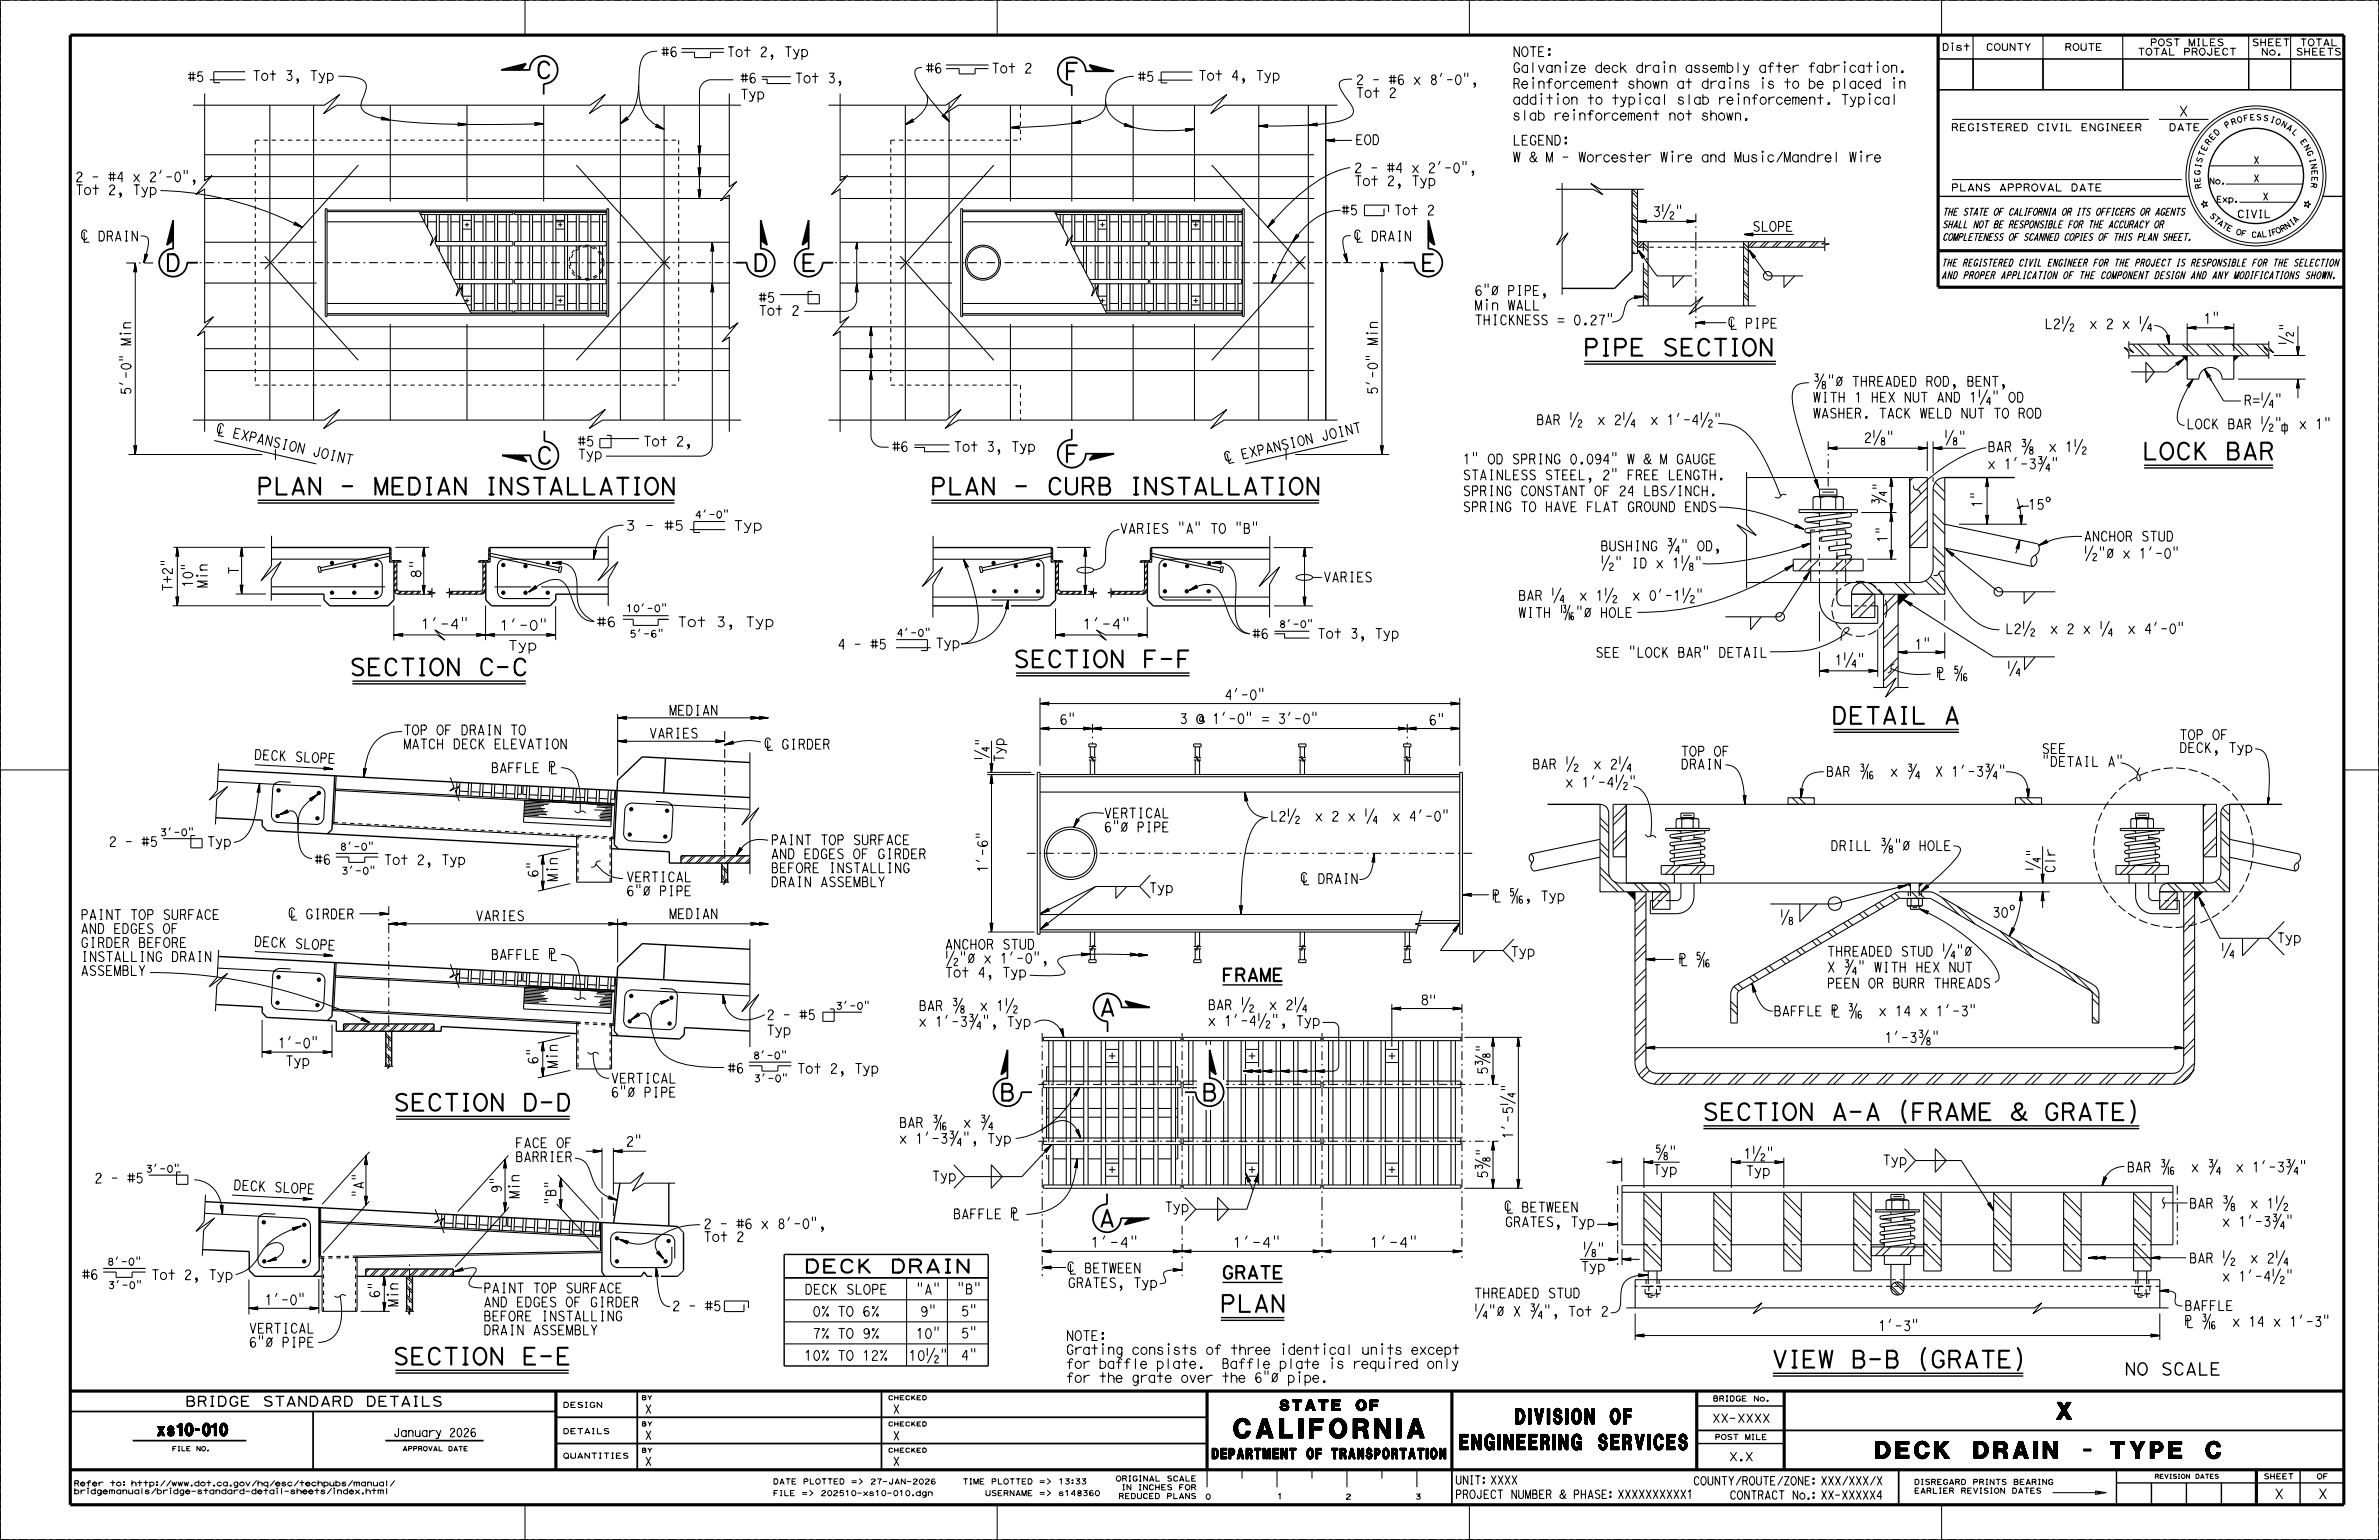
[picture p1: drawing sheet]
<svg xmlns="http://www.w3.org/2000/svg" width="864mm" height="559mm" viewBox="0 0 864 559" stroke-linecap="round" stroke-linejoin="round" font-family="sans-serif">
<defs><g id="words">
<text font-size="7" x="447.9" y="521.8">CALIFORNIA</text>
<g font-size="6.1">
<text x="194.4" y="28.4">C</text>
<text x="386.2" y="28.9">F</text>
<text x="59.9" y="98.4">D</text>
<text x="273.2" y="98.4">D</text>
<text x="290.6" y="98.4">E</text>
<text x="515.5" y="98.4">E</text>
<text x="574.7" y="129">PIPE SECTION</text>
<text x="386.2" y="167.7">F</text>
<text x="777.5" y="166.7">LOCK BAR</text>
<text x="194.6" y="168.3">C</text>
<text x="93.1" y="179.4">PLAN - MEDIAN INSTALLATION</text>
<text x="337.6" y="179.4">PLAN - CURB INSTALLATION</text>
<text x="126.8" y="245.1">SECTION C-C</text>
<text x="367.8" y="242.1">SECTION F-F</text>
<text x="664.8" y="262.6">DETAIL A</text>
<text x="399" y="368.6">A</text>
<text x="362.7" y="399.4">B</text>
<text x="436.1" y="399.4">B</text>
<text x="142.7" y="403">SECTION D-D</text>
<text x="618" y="406.5">SECTION A-A (FRAME &amp; GRATE)</text>
<text x="398.8" y="445.1">A</text>
<text x="442.8" y="476">PLAN</text>
<text x="142.6" y="495.1">SECTION E-E</text>
<text x="643.1" y="496.2">VIEW B-B (GRATE)</text>
<text x="746.6" y="514.9">X</text>
<text x="681" y="529.2">DECK DRAIN - TYPE C</text>
</g>
<g font-size="5.6">
<text x="550.2" y="516.7">DIVISION OF</text>
<text x="530" y="526">ENGINEERING SERVICES</text>
</g>
<text font-size="4.8" x="291.8" y="461.8">DECK DRAIN</text>
<g font-size="4.6">
<text x="443.5" y="356">FRAME</text>
<text x="443.5" y="464">GRATE</text>
</g>
<text font-size="4.5" x="57.2" y="521">xs10-010</text>
<text font-size="4.4" x="771.2" y="499">NO SCALE</text>
<g font-size="3.8">
<text x="464.6" y="511.8">STATE OF</text>
<text x="440.1" y="529.3">DEPARTMENT OF TRANSPORTATION</text>
</g>
<g font-size="3.6">
<text x="240.1" y="20.6">#6</text>
<text x="259.9" y="20.6">Tot 2, Typ</text>
<text x="549.1" y="20.5">NOTE:</text>
<text x="68.2" y="29.6">#5</text>
<text x="91.6" y="29.2">Tot 3, Typ</text>
<text x="336.1" y="26.5">#6</text>
<text x="357" y="26.5">Tot 2</text>
<text x="413" y="29.5">#5</text>
<text x="435" y="29.1">Tot 4, Typ</text>
<text x="549.1" y="26.3">Galvanize deck drain assembly after fabrication.</text>
<text x="268.7" y="35.9">Typ</text>
<text x="268.8" y="30.1">#6</text>
<text x="288.5" y="30.1">Tot 3,</text>
<text x="492.2" y="35.4">Tot 2</text>
<text x="492.2" y="30.7">2 - #6 x 8'-0&quot;,</text>
<text x="549.1" y="32.1">Reinforcement shown at drains is to be placed in</text>
<text x="549.1" y="37.8">addition to typical slab reinforcement. Typical</text>
<text x="549.1" y="43.6">slab reinforcement not shown.</text>
<text x="790.8" y="42.1">X</text>
<text x="492" y="52.5">EOD</text>
<text x="549.1" y="52.6">LEGEND:</text>
<text x="549.1" y="58.8">W &amp; M - Worcester Wire and Music/Mandrel Wire</text>
<text x="27.3" y="65.9">2 - #4 x 2'-0&quot;,</text>
<text x="491.6" y="62.7">2 - #4 x 2'-0&quot;,</text>
<text x="27.3" y="70.6">Tot 2, Typ</text>
<text x="491.6" y="67.4">Tot 2, Typ</text>
<text x="487" y="78">#5</text>
<text x="506" y="78">Tot 2</text>
<text x="599.9" y="78.6">3½&quot;</text>
<text x="636.2" y="83.9">SLOPE</text>
<text x="535.2" y="107.2">6&quot;Á PIPE,</text>
<text x="275.4" y="109.7">#5</text>
<text x="535.2" y="112.5">Min WALL</text>
<text x="275.4" y="114.4">Tot 2</text>
<text x="535.2" y="117.9">THICKNESS = 0.27&quot;</text>
<text x="742.2" y="119.3">L2½ x 2 x ¼</text>
<text x="799.9" y="117.4">1&quot;</text>
<text x="47.5" y="122.6" transform="rotate(-90 47.5 122.6)">in</text>
<text x="47.5" y="143.4" transform="rotate(-90 47.5 143.4)">5'- &quot; M</text>
<text x="658.1" y="140.1">?&quot;Á THREADED ROD, BENT,</text>
<text x="658.1" y="145.9">WITH 1 HEX NUT AND 1¼&quot; OD</text>
<text x="813.1" y="147">R=¼&quot;</text>
<text x="557.7" y="154.1">BAR ½ x 2¼ x 1'-4½&quot;</text>
<text x="658.1" y="151.7">WASHER. TACK WELD NUT TO ROD</text>
<text x="793.7" y="155.6">LOCK BAR ½&quot;</text>
<text x="836.3" y="155.6">x 1&quot;</text>
<text x="209.7" y="161.8">#5</text>
<text x="231" y="161.8">Tot 2,</text>
<text x="676.6" y="160.6">2?&quot;</text>
<text x="209.7" y="166.5">Typ</text>
<text x="323.9" y="163.8">#6</text>
<text x="346.2" y="163.8">Tot 3, Typ</text>
<text x="721.5" y="163.9">BAR ? x 1½</text>
<text x="531" y="168.3">1&quot; OD SPRING 0.094&quot; W &amp; M GAUGE</text>
<text x="721.5" y="170.1">x 1'-3¾&quot;</text>
<text x="531" y="179.9">SPRING CONSTANT OF 24 LBS/INCH.</text>
<text x="531" y="174.1">STAINLESS STEEL, 2&quot; FREE LENGTH.</text>
<text x="531" y="185.7">SPRING TO HAVE FLAT GROUND ENDS</text>
<text x="736.2" y="184.8">15°</text>
<text x="227.1" y="192.4">3 - #5</text>
<text x="266.2" y="192.4">Typ</text>
<text x="406.5" y="193.5">VARIES &quot;A&quot; TO &quot;B&quot;</text>
<text x="756.4" y="196.3">ANCHOR STUD</text>
<text x="581" y="199.9">BUSHING ¾&quot; OD,</text>
<text x="756.4" y="202.6">½&quot;Á x 1'-0&quot;</text>
<text x="581" y="206.1">½&quot; ID x 1?&quot;</text>
<text x="152.8" y="210" transform="rotate(-90 152.8 210)">8&quot;</text>
<text x="480.4" y="211.2">VARIES</text>
<text x="551.1" y="217.8">BAR ¼ x 1½ x 0'-1½&quot;</text>
<text x="216.6" y="227.4">#6</text>
<text x="245.8" y="227.4">Tot 3, Typ</text>
<text x="551.1" y="224.1">WITH ?&quot;Á HOLE</text>
<text x="152.7" y="228.2">1'-4&quot;</text>
<text x="181.4" y="228.6">1'-0&quot;</text>
<text x="392.9" y="228.2">1'-4&quot;</text>
<text x="454.6" y="231.7">#6</text>
<text x="478.2" y="231.6">Tot 3, Typ</text>
<text x="728" y="229.9">L2½ x 2 x ¼ x 4'-0&quot;</text>
<text x="184.4" y="236">Typ</text>
<text x="304" y="235.5">4 - #5</text>
<text x="338.2" y="235.1">Typ</text>
<text x="579.2" y="238.5">SEE &quot;LOCK BAR&quot; DETAIL</text>
<text x="695" y="235.6">1&quot;</text>
<text x="666" y="241.3">1¼&quot;</text>
<text x="702.9" y="246.2">Â ?</text>
<text x="444.5" y="253.9">4'-0&quot;</text>
<text x="242.8" y="259.5">MEDIAN</text>
<text x="384.6" y="262.8">6&quot;</text>
<text x="428.2" y="262.6">3 @ 1'-0&quot; = 3'-0&quot;</text>
<text x="518.6" y="263">6&quot;</text>
<text x="146.4" y="266.6">TOP OF DRAIN TO</text>
<text x="235.6" y="267.8">VARIES</text>
<text x="791.1" y="268.4">TOP OF</text>
<text x="92.1" y="275.5" transform="rotate(3 92.1 275.5)">DE CK</text>
<text x="146.4" y="271.7">MATCH DECK ELEVATION</text>
<text x="610.1" y="274.4">TOP OF</text>
<text x="741.2" y="273.4">SEE</text>
<text x="791.1" y="273">DECK, Typ</text>
<text x="107" y="276.3" transform="rotate(3 107 276.3)">S L OP E</text>
<text x="178.2" y="280.3">BAFFLE Â</text>
<text x="556.2" y="279">BAR ½ x 2¼</text>
<text x="610.1" y="279">DRAIN</text>
<text x="662.8" y="281.7">BAR ? x ¾ X 1'-3¾&quot;</text>
<text x="741.2" y="278.1">&quot;DETAIL A&quot;</text>
<text x="400.7" y="296.8">VERTICAL</text>
<text x="461.1" y="297.9">L2½ x 2 x ¼ x 4'-0&quot;</text>
<text x="400.7" y="301.9">6&quot;Á PIPE</text>
<text x="39.4" y="307.2">2 - #5</text>
<text x="70.9" y="307.2">Typ</text>
<text x="279.8" y="311.6">AND EDGES OF GIRDER</text>
<text x="279.8" y="306.5">PAINT TOP SURFACE</text>
<text x="664.5" y="308.6">DRILL ?&quot;Á HOLE</text>
<text x="114.2" y="313.6">#6</text>
<text x="139.4" y="313.7">Tot 2, Typ</text>
<text x="279.8" y="316.7">BEFORE INSTALLING</text>
<text x="227.3" y="320">VERTICAL</text>
<text x="279.8" y="321.8">DRAIN ASSEMBLY</text>
<text x="417.1" y="323.9">Typ</text>
<text x="227.3" y="325">6&quot;Á PIPE</text>
<text x="541.6" y="326.9">Â ?, Typ</text>
<text x="29.3" y="333.6">PAINT TOP SURFACE</text>
<text x="172.6" y="334.1">VARIES</text>
<text x="242.8" y="333.3">MEDIAN</text>
<text x="723.2" y="332.9">30°</text>
<text x="29.3" y="338.7">AND EDGES OF</text>
<text x="29.3" y="343.8">GIRDER BEFORE</text>
<text x="92.1" y="343.3" transform="rotate(3 92.1 343.3)">DE CK</text>
<text x="107" y="344" transform="rotate(3 107 344)">S L OP E</text>
<text x="343" y="344.4">ANCHOR STUD</text>
<text x="548.4" y="347">Typ</text>
<text x="663.2" y="347">THREADED STUD ¼&quot;Á</text>
<text x="826.5" y="342.1">Typ</text>
<text x="29.3" y="354">ASSEMBLY</text>
<text x="29.3" y="348.9">INSTALLING DRAIN</text>
<text x="178.2" y="348.1">BAFFLE Â</text>
<text x="343" y="349.5">½&quot;Á x 1'-0&quot;,</text>
<text x="609.4" y="350">Â ?</text>
<text x="663.2" y="352.7">X ¾&quot; WITH HEX NUT</text>
<text x="343" y="354.6">Tot 4, Typ</text>
<text x="663.2" y="358.5">PEEN OR BURR THREADS</text>
<text x="516.2" y="364.6">8&quot;</text>
<text x="278.3" y="370">2 - #5</text>
<text x="333.5" y="366.7">BAR ? x 1½</text>
<text x="438.5" y="366.4">BAR ½ x 2¼</text>
<text x="643.8" y="368.6">BAFFLE Â ? x 14 x 1'-3&quot;</text>
<text x="278.3" y="375.5">Typ</text>
<text x="333.5" y="372.5">x 1'-3¾&quot;, Typ</text>
<text x="438.5" y="372.2">x 1'-4½&quot;, Typ</text>
<text x="100.9" y="380.2">1'-0&quot;</text>
<text x="684.2" y="378.3">1'-3?&quot;</text>
<text x="103.6" y="386.7">Typ</text>
<text x="264.2" y="389.4">#6</text>
<text x="289.3" y="389.5">Tot 2, Typ</text>
<text x="221.7" y="393">VERTICAL</text>
<text x="221.7" y="398.1">6&quot;Á PIPE</text>
<text x="326.4" y="409.1">BAR ? x ¾</text>
<text x="187" y="416.5">FACE OF</text>
<text x="227.2" y="415.9">2&quot;</text>
<text x="326.4" y="414.9">x 1'-3¾&quot;, Typ</text>
<text x="187" y="421.5">BARRIER</text>
<text x="633" y="420.4">1½&quot;</text>
<text x="683.4" y="422.7">Typ</text>
<text x="772.1" y="425.2">BAR ? x ¾ x 1'-3¾&quot;</text>
<text x="34.3" y="429.2">2 - #5</text>
<text x="84.7" y="431.7" transform="rotate(3 84.7 431.7)">DE CK</text>
<text x="338.3" y="428.5">Typ</text>
<text x="600" y="426.2">Typ</text>
<text x="633.8" y="426.6">Typ</text>
<text x="99.5" y="432.5" transform="rotate(3 99.5 432.5)">S L OP E</text>
<text x="345.9" y="442.2">BAFFLE Â</text>
<text x="422.8" y="439.7">Typ</text>
<text x="794.7" y="438.4">BAR ? x 1½</text>
<text x="255.4" y="445.8">2 - #6 x 8'-0&quot;,</text>
<text x="546.3" y="445.1">GRATES, Typ</text>
<text x="255.4" y="450.5">Tot 2</text>
<text x="395.8" y="452.6">1'-4&quot;</text>
<text x="447.5" y="452.6">1'-4&quot;</text>
<text x="497.2" y="452.6">1'-4&quot;</text>
<text x="573.9" y="461.3">Typ</text>
<text x="794.7" y="458.3">BAR ½ x 2¼</text>
<text x="29.7" y="464.2">#6</text>
<text x="54.9" y="464.3">Tot 2, Typ</text>
<text x="387.6" y="467.2">GRATES, Typ</text>
<text x="96.1" y="473.4">1'-0&quot;</text>
<text x="175.5" y="469.1">PAINT TOP SURFACE</text>
<text x="292.1" y="469.6">DECK SLOPE</text>
<text x="332.5" y="469.6">&quot;A&quot;</text>
<text x="347.3" y="469.5">&quot;B&quot;</text>
<text x="535.1" y="471">THREADED STUD</text>
<text x="175.5" y="479.3">BEFORE INSTALLING</text>
<text x="175.5" y="474.2">AND EDGES OF GIRDER</text>
<text x="244" y="475.6">2 - #5</text>
<text x="294.9" y="477.6">0% TO 6%</text>
<text x="334" y="477.6">9&quot;</text>
<text x="348.8" y="477.5">5&quot;</text>
<text x="535.1" y="477.6">¼&quot;Á X ¾&quot;, Tot 2</text>
<text x="793" y="475.5">BAFFLE</text>
<text x="90.3" y="483.7">VERTICAL</text>
<text x="175.5" y="484.4">DRAIN ASSEMBLY</text>
<text x="294.9" y="485.6">7% TO 9%</text>
<text x="332.5" y="485.6">10&quot;</text>
<text x="348.8" y="485.5">5&quot;</text>
<text x="681.9" y="482.9">1'-3&quot;</text>
<text x="793" y="481.3">Â ? x 14 x 1'-3&quot;</text>
<text x="90.3" y="488.8">6&quot;Á PIPE</text>
<text x="387" y="491.5">Grating consists of three identical units except</text>
<text x="387" y="486.4">NOTE:</text>
<text x="291.9" y="493.6">10% TO 12%</text>
<text x="329.9" y="493.6">10½&quot;</text>
<text x="387" y="496.6">for baffle plate.</text>
<text x="440.7" y="496.6">Baffle plate is required only</text>
<text x="387" y="501.6">for the grate over the 6&quot;Á pipe.</text>
<text x="67.2" y="510.2">BRIDGE STANDARD DETAILS</text>
<text x="825.5" y="543.8">X</text>
<text x="841.4" y="543.8">X</text>
</g>
<g font-size="3">
<text x="500" y="122.4" transform="rotate(-90 500 122.4)">in</text>
<text x="75.3" y="210.4" transform="rotate(-90 75.3 210.4)">in</text>
<text x="364.4" y="276.6" transform="rotate(-90 364.4 276.6)">Typ</text>
<text x="202.3" y="317" transform="rotate(-90 202.3 317)">in</text>
<text x="746" y="316.8" transform="rotate(-90 746 316.8)">Clr</text>
<text x="202.4" y="384.8" transform="rotate(-90 202.4 384.8)">in</text>
<text x="131.9" y="434.6" transform="rotate(-90 131.9 434.6)">&quot;A&quot;</text>
<text x="188.5" y="432" transform="rotate(-90 188.5 432)">in</text>
<text x="144.5" y="471.3" transform="rotate(-90 144.5 471.3)">in</text>
<text x="234.1" y="512.8">X</text>
<text x="324.1" y="512.8">X</text>
<text x="142.8" y="521.3">January 2026</text>
<text x="621.5" y="516.1">XX-XXXX</text>
<text x="234.1" y="522.3">X</text>
<text x="324.1" y="522.5">X</text>
<text x="234.1" y="531.8">X</text>
<text x="324.1" y="531.8">X</text>
<text x="627.5" y="530.1">X.X</text>
<text x="528.3" y="538.6">UNIT: XXXX</text>
<text x="614.6" y="538.8">COUNTY/ROUTE/ZONE: XXX/XXX/X</text>
<text x="528.3" y="543.7">PROJECT NUMBER &amp; PHASE: XXXXXXXXXX1</text>
<text x="627.9" y="544">CONTRACT No.: XX-XXXXX4</text>
</g>
<text font-size="2.7" x="812.1" y="79">CIVIL</text>
<g font-size="2.6">
<text x="708.2" y="47.5">REGISTERED CIVIL ENGINEER</text>
<text x="787.3" y="47.5">DATE</text>
<text x="708.2" y="69.3">PLANS APPROVAL DATE</text>
</g>
<g font-size="2.5">
<text x="780.5" y="16.6">POST MILES</text>
<text x="817.4" y="16.6">SHEET</text>
<text x="834.8" y="16.6">TOTAL</text>
<text x="704.9" y="18.3">Dist</text>
<text x="720.9" y="18.3">COUNTY</text>
<text x="749.5" y="18.3">ROUTE</text>
<text x="775.9" y="20">TOTAL PROJECT</text>
<text x="820.7" y="20">No.</text>
<text x="833.4" y="20">SHEETS</text>
<text x="818" y="59.4">X</text>
<text x="818" y="66">X</text>
<text x="821.3" y="72.6">X</text>
<text x="705.1" y="82.7">SHALL NOT BE RESPONSIBLE FOR THE ACCURACY OR</text>
<text x="705.1" y="78.1">THE STATE OF CALIFORNIA OR ITS OFFICERS OR AGENTS</text>
<text x="705.1" y="87.3">COMPLETENESS OF SCANNED COPIES OF THIS PLAN SHEET.</text>
<text x="704.7" y="101.1">AND PROPER APPLICATION OF THE COMPONENT DESIGN AND ANY MODIFICATIONS SHOWN.</text>
<text x="704.8" y="96.6">THE REGISTERED CIVIL ENGINEER FOR THE PROJECT IS RESPONSIBLE FOR THE SELECTION</text>
<text x="252.3" y="187.9">4'-0&quot;</text>
<text x="227.3" y="222">10'-0&quot;</text>
<text x="464.3" y="227.7">8'-0&quot;</text>
<text x="228.5" y="231.2">5'-6&quot;</text>
<text x="325.5" y="230.9">4'-0&quot;</text>
<text x="58" y="303.3">3'-0&quot;</text>
<text x="123.4" y="308.5">8'-0&quot;</text>
<text x="123.9" y="317.2">3'-0&quot;</text>
<text x="303.3" y="366.2">3'-0&quot;</text>
<text x="273.3" y="384.2">8'-0&quot;</text>
<text x="273.6" y="392.6">3'-0&quot;</text>
<text x="52.9" y="425.4">3'-0&quot;</text>
<text x="38.9" y="459.1">8'-0&quot;</text>
<text x="39.2" y="467.6">3'-0&quot;</text>
</g>
<g font-size="2.2">
<text x="801.9" y="66.8">No.</text>
<text x="804.5" y="73.4">Exp.</text>
</g>
<g font-size="2">
<text x="808.2" y="46.6" transform="rotate(-31 808.2 46.6)">P</text>
<text x="810.3" y="45.4" transform="rotate(-20 810.3 45.4)">R</text>
<text x="812.3" y="44.6" transform="rotate(-15 812.3 44.6)">O</text>
<text x="814.6" y="44" transform="rotate(-10 814.6 44)">F</text>
<text x="816.7" y="43.6" transform="rotate(-4 816.7 43.6)">E</text>
<text x="819" y="43.5" transform="rotate(1 819 43.5)">S</text>
<text x="821.4" y="43.6" transform="rotate(12 821.4 43.6)">S</text>
<text x="824.1" y="44.2" transform="rotate(17 824.1 44.2)">I</text>
<text x="825.7" y="44.7" transform="rotate(22 825.7 44.7)">O</text>
<text x="827.8" y="45.6" transform="rotate(28 827.8 45.6)">N</text>
<text x="829.8" y="46.7" transform="rotate(33 829.8 46.7)">A</text>
<text x="801.8" y="52.9" transform="rotate(-53 801.8 52.9)">R</text>
<text x="803.1" y="51.1" transform="rotate(-47 803.1 51.1)">E</text>
<text x="804.6" y="49.4" transform="rotate(-42 804.6 49.4)">D</text>
<text x="831.8" y="48.1" transform="rotate(44 831.8 48.1)">L</text>
<text x="834.9" y="51.3" transform="rotate(55 834.9 51.3)">E</text>
<text x="836.2" y="53.1" transform="rotate(60 836.2 53.1)">N</text>
<text x="799.1" y="59.2" transform="rotate(-74 799.1 59.2)">S</text>
<text x="799.8" y="57.1" transform="rotate(-69 799.8 57.1)">T</text>
<text x="800.6" y="55" transform="rotate(-63 800.6 55)">E</text>
<text x="837.3" y="55.1" transform="rotate(65 837.3 55.1)">G</text>
<text x="838.3" y="57.8" transform="rotate(76 838.3 57.8)">I</text>
<text x="838.8" y="59.5" transform="rotate(81 838.8 59.5)">N</text>
<text x="798.6" y="63.7" transform="rotate(-85 798.6 63.7)">G</text>
<text x="798.8" y="61" transform="rotate(-79 798.8 61)">I</text>
<text x="839.1" y="61.7" transform="rotate(87 839.1 61.7)">E</text>
<text x="839.2" y="64" transform="rotate(92 839.2 64)">E</text>
<text x="798.8" y="66.1" transform="rotate(-96 798.8 66.1)">E</text>
<text x="799.1" y="68.3" transform="rotate(-101 799.1 68.3)">R</text>
<text x="839.1" y="66.2" transform="rotate(98 839.1 66.2)">R</text>
<text x="802" y="78.4" transform="rotate(46 802 78.4)">S</text>
<text x="803.3" y="79.8" transform="rotate(41 803.3 79.8)">T</text>
<text x="804.8" y="81.1" transform="rotate(37 804.8 81.1)">A</text>
<text x="806.3" y="82.3" transform="rotate(32 806.3 82.3)">T</text>
<text x="808" y="83.3" transform="rotate(27 808 83.3)">E</text>
<text x="830.1" y="83.2" transform="rotate(-34 830.1 83.2)">N</text>
<text x="832.1" y="81.9" transform="rotate(-38 832.1 81.9)">I</text>
<text x="833.3" y="81" transform="rotate(-43 833.3 81)">A</text>
<text x="811.5" y="84.9" transform="rotate(18 811.5 84.9)">O</text>
<text x="813.4" y="85.5" transform="rotate(13 813.4 85.5)">F</text>
<text x="817.2" y="86.1" transform="rotate(4 817.2 86.1)">C</text>
<text x="819.1" y="86.2" transform="rotate(-1 819.1 86.2)">A</text>
<text x="821.1" y="86.1" transform="rotate(-6 821.1 86.1)">L</text>
<text x="823.4" y="85.7" transform="rotate(-10 823.4 85.7)">I</text>
<text x="824.9" y="85.4" transform="rotate(-15 824.9 85.4)">F</text>
<text x="826.5" y="84.9" transform="rotate(-24 826.5 84.9)">O</text>
<text x="828.4" y="84.1" transform="rotate(-29 828.4 84.1)">R</text>
</g>
<g font-size="1.9">
<text x="621.7" y="508.4">BRIDGE No.</text>
<text x="204.3" y="510.7">DESIGN</text>
<text x="204.3" y="520.3">DETAILS</text>
<text x="622.5" y="522.4">POST MILE</text>
<text x="204.3" y="529.2">QUANTITIES</text>
<text x="26.8" y="539.2">Refer to: http://www.dot.ca.gov/hq/esc/techpubs/manual/</text>
<text x="280.6" y="538.5">DATE PLOTTED =&gt;</text>
<text x="315.9" y="538.5">27-JAN-2026</text>
<text x="349.4" y="538.5">TIME PLOTTED =&gt;</text>
<text x="384.2" y="538.5">13:33</text>
<text x="405" y="537.4">ORIGINAL SCALE</text>
<text x="694.8" y="538.7">DISREGARD PRINTS BEARING</text>
<text x="821.7" y="536.7">SHEET</text>
<text x="841" y="536.7">OF</text>
<text x="26.8" y="542.1">bridgemanuals/bridge-standard-detail-sheets/index.html</text>
<text x="280.6" y="542.7">FILE =&gt;</text>
<text x="297.9" y="542.7">202510-xs10-010.dgn</text>
<text x="357.6" y="542.7">USERNAME =&gt;</text>
<text x="384.2" y="542.7">s148360</text>
<text x="406" y="543.8">REDUCED PLANS</text>
<text x="407.1" y="540.6">IN INCHES FOR</text>
<text x="437.5" y="544">0</text>
<text x="463.6" y="543.9">1</text>
<text x="488.4" y="544">2</text>
<text x="513.8" y="544">3</text>
<text x="694.8" y="541.9">EARLIER REVISION DATES</text>
</g>
<g font-size="1.6">
<text x="62.4" y="526.4">FILE NO.</text>
<text x="146.2" y="526.4">APPROVAL DATE</text>
</g>
<g font-size="1.5">
<text x="232.8" y="507.9">BY</text>
<text x="322.3" y="507.9">CHECKED</text>
<text x="232.8" y="517.5">BY</text>
<text x="322.3" y="517.5">CHECKED</text>
<text x="232.8" y="527">BY</text>
<text x="322.3" y="527">CHECKED</text>
<text x="782.1" y="536.5">REVISION DATES</text>
</g>
</g></defs>
<g fill="none" stroke="#000" stroke-width=".38">
<path d="M708.8 16.5v1.8M716.2 12.7v19.9M741.6 12.7v19.9M770.6 12.7v19.9M816.3 12.7v19.9M831.5 12.7v19.9M70.1 38.2h47.7l5.4-3.9-5.7 6.9 4.7-3h92l5.5-3.9-5.8 6.9 4.8-3h50.3M74.3 33.9v31.7l2.6-1.9-5.7 6.9 3.1-2v48.6l3.1-2.2-5.7 6.8 2.6-1.6v36.5M98 38.2v114.2M113.8 38.2v114.2M141.7 38.2v34.9M169.5 38.2v34.9"/>
<path d="M197.4 38.2v34.9M225.2 38.2v114.2M241.1 38.2v114.2M264.7 33.9v33.9l2.7-1.9-5.8 6.9 3.1-2v48.6l3.2-2.2-5.7 6.8 2.5-1.6v34.3M300.7 38.2h42.7l5.5-3.9-5.8 6.9 4.8-3h91.9l5.5-3.9-5.7 6.9 4.7-3h41.2M305 33.9v31.7l2.6-1.9-5.7 6.9 3.1-2v48.6l3.1-2.2-5.7 6.8 2.6-1.6v36.5M328.6 38.2v114.2M344.5 37.4v2.1M366.8 38.2v34.9M389.1 38.2v34.9M411.3 38.2v34.9M433.6 38.2v34.9"/>
<path d="M456.9 38.2v114.2M474.9 38.2v114.2M523.4 26.5l-.5 1.2M531.7 26.5v1.2M532.8 26.5v1.2M556.6 29.5v2.6M559.5 35.3v2.6M565.6 35.3v2.6M568.5 23.7v2.6M595.3 35.3v2.6M604.2 23.7v2.6M628 29.5v2.6"/>
<path d="M631.1 35.3v2.6M639.9 29.5v2.6M669.7 23.7v2.6M678.7 35.3v2.6M681.6 23.7v2.6M687.6 29.5v2.6M703.5 21.4h147.3M74.3 56.2h190.4M130.1 59.9l-34 37.7M209.2 59.9l34 37.7M305 56.2h172M344.5 40.3v111.4"/>
<path d="M360.8 59.9l-34 37.7M439.9 59.9l34 37.7M571.4 41.1v2.5M708.6 43.3h71.5M783.7 43.3h18M74.3 72h188M74.3 64.1h2.1M76.6 64.1h188.1M118.1 75.7h.6v39.2h-.6zM118.7 76.3h101.6M118.7 76.8h101.6M152.1 76.8l5 9.6-.9 2.7 2.4-3.8-.7 2.8 8.5 16.6-.8 2.7 2.3-3.8-.6 2.8 3.8 7.5"/>
<path d="M152.3 77.1h.1M152.3 77.1v.1M152.9 77.1h33.3v.7h-33.3zM154.2 77.8v3M155.2 77.8v5.1M158.4 77.8v9.8M159.5 77.8v9.8M162.6 77.8v9.8M163.7 77.8v9.8M166.9 77.8v9.8M167.9 77.8v9.8M167.9 80h3.2"/>
<path d="M171.1 77.8v9.8M172.2 77.8v9.8M175.3 77.8v9.8M176.4 77.8v9.8M179.6 77.8v9.8M180.6 77.8v9.8M183.8 77.8v9.8M184.9 77.8v9.8M186.7 77.1h33.3v.7h-33.3zM188 77.8v9.8M189.1 77.8v9.8M192.3 77.8v9.8"/>
<path d="M193.3 77.8v9.8M196.5 77.8v9.8M197.6 77.8v9.8M200.7 77.8v9.8M201.8 80h3.2M201.8 77.8v9.8M205 77.8v9.8M206 77.8v9.8M209.2 77.8v9.8M210.3 77.8v9.8M213.4 77.8v9.8M214.5 77.8v9.8"/>
<path d="M217.7 77.8v9.8M218.7 77.8v9.8M220.3 75.7h.7v39.2h-.7zM262.8 72h1.9M305 72h172M305 64.1h2.1M307.3 64.1h169.7M348.8 75.7h.6v39.2h-.6zM349.4 76.3h101.6M349.4 76.8h101.6M382.8 76.8l4.9 9.6-.8 2.7 2.4-3.8-.7 2.8 8.5 16.6-.8 2.7 2.3-3.8-.6 2.8 3.8 7.5M383 77.1h.1"/>
<path d="M383 77.1v.1M383.5 77.1h33.4v.7h-33.4zM384.9 77.8v3M385.9 77.8v5.1M389.1 77.8v9.8M390.2 77.8v9.8M393.3 77.8v9.8M394.4 77.8v9.8M397.6 77.8v9.8M398.6 80h3.2M398.6 77.8v9.8M401.8 77.8v9.8"/>
<path d="M402.8 77.8v9.8M406 77.8v9.8M407.1 77.8v9.8M410.3 77.8v9.8M411.3 77.8v9.8M414.5 77.8v9.8M415.5 77.8v9.8M417.4 77.1h33.3v.7h-33.3zM418.7 77.8v9.8M419.8 77.8v9.8M423 77.8v9.8M424 77.8v9.8"/>
<path d="M427.2 77.8v9.8M428.2 77.8v9.8M431.4 77.8v9.8M432.5 80h3.1M432.5 77.8v9.8M435.6 77.8v9.8M436.7 77.8v9.8M439.9 77.8v9.8M440.9 77.8v9.8M444.1 77.8v9.8M445.2 77.8v9.8M448.3 77.8v9.8"/>
<path d="M449.4 77.8v9.8M451 75.7h.7v39.2h-.7zM564.8 68.7h13.5l3.5 1.9-4.2-4 3.4 2.1h15.7M567.1 66.4v18.8l-2 3.6 4-4.3-2 3.6v18.8M594.4 68.7v23.3h-1.9M603.6 74.1v2.7M606.3 77.4a.65 .65 0 0 1 .8-.5 .65 .65 0 0 1 .4 .9l-1.1 1.2-.1 .5h1.3M606.3 74.1l-2.6 5.4M609 74.4v1.2M610.1 74.4v1.2M708.6 65.2h83.4M799.8 72.9l.6 .7 .8-.3-.5 .8 .6 .7-.9-.3-.5 .8v-.9l-.9-.3 .8-.3z"/>
<path d="M836.6 73.3l.8 .3 .6-.7v.9l.8 .4-.8 .2-.1 .9-.5-.7-.9 .2 .6-.7zM74.3 87.9h40.6M96.1 93l34 37.7M118.7 80.5h35.5M155.2 80.5h3.2M156.7 87.6h.4M158.1 87.6h28.1v1.6h-27.7M159.5 80.5h3.1M159.5 89.2v1.9M162.6 89.2v8.1M163.7 80.5h3.2M163.7 89.2v10.2"/>
<path d="M166.9 89.2v12.2M167.9 89.2v12.2M167.9 83.1h3.2M168.7 81.6h1.6M169.5 80.8v1.5M171.1 89.2v12.2M172.2 80.5h3.1M172.2 89.2v12.2M175.3 89.2v12.2M176.4 80.5h3.2M176.4 89.2v12.2M179.6 89.2v12.2"/>
<path d="M180.6 80.5h3.2M180.6 89.2v12.2M183.8 89.2v12.2M184.9 80.5h3.1M184.9 89.2v12.2M186.7 87.6h33.3v1.6h-33.3zM188 89.2v12.2M189.1 80.5h3.2M189.1 89.2v12.2M192.3 89.2v12.2M193.3 80.5h3.2M193.3 89.2v12.2"/>
<path d="M196.5 89.2v12.2M197.6 80.5h3.1M197.6 89.2v12.2M200.7 89.2v12.2M201.8 80.5h3.2M201.8 83.1h3.2M201.8 89.2v12.2M202.6 81.6h1.6M203.4 80.8v1.5M205 89.2v12.2M206 80.5h3.2M206 89.2v12.2"/>
<path d="M209.2 89.2v12.2M210.3 80.5h3.1M210.3 89.2v12.2M213.4 89.2v12.2M214.5 80.5h3.2M214.5 89.2v12.2M217.7 89.2v12.2M218.7 80.5h1.6M218.7 89.2v12.2M224.1 87.9h40.6M243.2 93l-34 37.7M305 87.9h40.6"/>
<path d="M326.8 93l34 37.7M349.4 80.5h35.5M385.9 80.5h3.2M387.4 87.6h.4M388.7 87.6h28.2v1.6h-27.7M390.2 80.5h3.1M390.2 89.2v1.9M393.3 89.2v8.1M394.4 80.5h3.2M394.4 89.2v10.2M397.6 89.2v12.2M398.6 83.1h3.2"/>
<path d="M398.6 89.2v12.2M399.4 81.6h1.6M400.2 80.8v1.5M401.8 89.2v12.2M402.8 80.5h3.2M402.8 89.2v12.2M406 89.2v12.2M407.1 80.5h3.2M407.1 89.2v12.2M410.3 89.2v12.2M411.3 80.5h3.2M411.3 89.2v12.2"/>
<path d="M414.5 89.2v12.2M415.5 80.5h3.2M415.5 89.2v12.2M417.4 87.6h33.3v1.6h-33.3zM418.7 89.2v12.2M419.8 80.5h3.2M419.8 89.2v12.2M423 89.2v12.2M424 80.5h3.2M424 89.2v12.2M427.2 89.2v12.2M428.2 80.5h3.2"/>
<path d="M428.2 89.2v12.2M431.4 89.2v12.2M432.5 80.5h3.1M432.5 83.1h3.1M432.5 89.2v12.2M433.3 81.6h1.6M434.1 80.8v1.5M435.6 89.2v12.2M436.7 80.5h3.2M436.7 89.2v12.2M439.9 89.2v12.2M440.9 80.5h3.2"/>
<path d="M440.9 89.2v12.2M444.1 89.2v12.2M445.2 80.5h3.1M445.2 89.2v12.2M448.3 89.2v12.2M449.4 80.5h1.6M449.4 89.2v12.2M454.8 87.9h22.2M473.9 93l-34 37.7M594.4 89.7h2.2M594.4 87.7h68M596.6 87.7v23.3"/>
<path d="M598.3 87.7v23.3M632.9 87.7v23.3M634.7 89.7h27.7M634.7 87.7v23.3M634.9 90.8l6.8 9.3h12.8M662.4 86.1v2.1l-1.1 .3h2.8l-1.7 .4v2.2M74.3 102.7h40.6M74.4 118.6h190.3M118.7 114.4h101.6M118.7 113.8h101.6M118.7 110.1h50.5M141.7 117.5v34.9"/>
<path d="M164.7 101.4h21.5v1.6h-20.7M166.9 103v2.3M167.9 103v4.7M167.9 107.5h3.2M168.7 109.1h1.6M169.5 110.6h1.6M169.5 108.3v1.6M169.5 117.5v34.9M170.5 112.8h15.7v.8h-15.3M171.1 103v9.8M172.2 110.1h3.1M172.2 103v9.8"/>
<path d="M175.3 103v9.8M176.4 110.1h3.2M176.4 103v9.8M179.6 103v9.8M180.6 110.1h3.2M180.6 103v9.8M183.8 103v9.8M184.9 110.1h3.1M184.9 103v9.8M186.7 112.8h33.3v.8h-33.3zM186.7 101.4h33.3v1.6h-33.3zM188 103v9.8"/>
<path d="M189.1 110.1h3.2M189.1 103v9.8M192.3 103v9.8M193.3 110.1h3.2M193.3 103v9.8M196.5 103v9.8M197.4 117.5v34.9M197.6 110.1h3.1M197.6 103v9.8M200.7 103v9.8M201.8 107.5h3.2M201.8 110.6h3.2"/>
<path d="M201.8 103v9.8M202.6 109.1h1.6M203.4 108.3v1.6M205 103v9.8M206 110.1h3.2M206 103v9.8M209.2 103v9.8M210.3 110.1h3.1M210.3 103v9.8M213.4 103v9.8M214.5 110.1h3.2M214.5 103v9.8"/>
<path d="M217.7 103v9.8M218.7 110.1h1.6M218.7 103v9.8M224.1 102.7h40.6M265.9 118.6h.8M305 102.7h40.6M305.1 118.6h171.9M349.4 114.4h101.6M349.4 113.8h101.6M349.4 110.1h50.5M366.8 117.5v34.9M389.1 117.5v34.9"/>
<path d="M395.4 101.4h21.5v1.6h-20.7M397.6 103v2.3M398.6 107.5h3.2M398.6 103v4.7M399.4 109.1h1.6M400.1 110.6h1.7M400.2 108.3v1.6M401.2 112.8h15.7v.8h-15.3M401.8 103v9.8M402.8 110.1h3.2M402.8 103v9.8M406 103v9.8"/>
<path d="M407.1 110.1h3.2M407.1 103v9.8M410.3 103v9.8M411.3 110.1h3.2M411.3 103v9.8M411.3 117.5v34.9M414.5 103v9.8M415.5 110.1h3.2M415.5 103v9.8M417.4 112.8h33.3v.8h-33.3zM417.4 101.4h33.3v1.6h-33.3zM418.7 103v9.8"/>
<path d="M419.8 110.1h3.2M419.8 103v9.8M423 103v9.8M424 110.1h3.2M424 103v9.8M427.2 103v9.8M428.2 110.1h3.2M428.2 103v9.8M431.4 103v9.8M432.5 107.5h3.1M432.5 110.6h3.1M432.5 103v9.8"/>
<path d="M433.3 109.1h1.6M433.6 117.5v34.9M434.1 108.3v1.6M435.6 103v9.8M436.7 110.1h3.2M436.7 103v9.8M439.9 103v9.8M440.9 110.1h3.2M440.9 103v9.8M444.1 103v9.8M445.2 110.1h3.1M445.2 103v9.8"/>
<path d="M448.3 103v9.8M449.4 110.1h1.6M449.4 103v9.8M454.8 102.7h22.2M539.7 110v2.5M583.9 113.7v1.2M584.9 113.7v1.2M594.4 111h19.5l4.2-3.2-4.9 6.2 4.8-3h19.4M601.5 100.1h12.7M607.3 100.1v4.2l3.9-4.2M628.5 116v3.5h1.8M629.5 115.8a.94 .94 0 0 0-1.1-.7 .94 .94 0 0 0-.8 1.1 1.71 1.71 0 0 0 1 2.4l.9-.7"/>
<path d="M634 117.3h1.2a.93 .93 0 0 0 .7-.9 .93 .93 0 0 0-.7-.9h-1.2v3.6M637.6 115.5h.7M637.6 119.1h.7M637.9 115.5v3.6M640 117.3h1.2a.93 .93 0 0 0 .7-.9 .93 .93 0 0 0-.7-.9h-1.2v3.6M643 117.3h1.2M644.7 115.5h-1.7v3.6h1.8M647.6 100.1v4.2l3.9-4.2M43.3 129.5h1.3M43.3 130.6h1.3M43.4 139l1.1 .5M44.9 121.1h2.6"/>
<path d="M74.3 126.5h190.4M74.3 134.5h190.4M305 126.5h172M305 134.5h172M495.9 129.4h1.2M495.9 130.5h1.2M495.9 138.8l1.2 .5M496.7 132.4l1.2-.6a1.38 1.38 0 0 1 2.1 1.4 2.13 2.13 0 0 1-3.5-.5zM497.5 120.9h2.5M498.3 135.1v1.7M500 122.9h-3.5l3.5 1-3.5 1.1h3.5M658.8 135.7h1.2l-.7 1a.8 .8 0 0 1 .8 1 .8 .8 0 0 1-1.3 .4"/>
<path d="M662 139.6a.75 .75 0 0 0-.5 1.1 .75 .75 0 0 0 1.2 0 .75 .75 0 0 0-.5-1.1l-.6-.3 .1-.8 .9 .1v.7l-.4 .3M662 135.7l-2.5 5.4M772.8 123.8v2.3l1.7 1.8-3.4-1.9 1.7 1.9v2.3M772.8 129.1h50.8M772.8 124.9h50.8M794 129.1v8.5h4.2a4.2 4.2 0 0 1 4.2-4.3 4.2 4.2 0 0 1 4.3 4.3h4.2v-8.5M801.9 137.6h1M802.4 137.1v1M823.6 123.8v2.3l1.7 1.8-3.4-1.9 1.7 1.9v2.3M70.1 152.4h47.7l5.4-3.8-5.7 6.9 4.7-3.1h92l5.5-3.8-5.8 6.9 4.8-3.1h50.3M77.8 159.9l37 8.4M80.1 154.6l-.8 3.4 1.8 .4"/>
<path d="M81.1 154.6a.94 .94 0 0 0-.9-.9 .94 .94 0 0 0-1 .9 1.71 1.71 0 0 0 .4 2.6l1-.5M85.1 157.1l1.2 .3M87.2 155.7l-1.7-.4-.8 3.5 1.9 .4M88.5 156l1.1 3.9M90.4 156.5l-2.7 3M91 158.4l1.1 .3a.93 .93 0 0 0 .9-.7 .93 .93 0 0 0-.5-1l-1.1-.3-.8 3.4M99 158.4l-.8 3.5-1.1-3.9-.8 3.5M101.7 159.3a.92 .92 0 0 0-1.5-.3 .92 .92 0 0 0 .4 1.5 .99 .99 0 0 1 .5 1.7 .99 .99 0 0 1-1.7-.5M103.5 159.5l.7 .1M103.9 159.5l-.8 3.5M300.7 152.4h42.7l5.5-3.8-5.8 6.9 4.8-3.1h91.9l5.5-3.8-5.7 6.9 4.7-3.1h41.2M344.5 153.8v.8"/>
<path d="M464.1 160l.8 3.5-2.7-3.1 .8 3.5M466.9 159.6a.92 .92 0 0 0-1.5 .4 .92 .92 0 0 0 1 1.2 .99 .99 0 0 1 1.2 1.3 .99 .99 0 0 1-1.7 .3M469 158.9l.8 3.4M469.3 158.8l-.7 .2M471.5 158.5a1.33 1.33 0 0 1 1.4 0 1.33 1.33 0 0 1 .5 1.4 1.09 1.09 0 0 1-.2 1.5 1.09 1.09 0 0 1-1.5-.2 2.38 2.38 0 0 1-.2-2.7zM475.7 157.3l.8 3.5-2.6-3.1 .8 3.5M481.3 156.1l.6 2.7a.81 .81 0 0 1-.8 .9 .81 .81 0 0 1-.8-.9M483.1 155.8a1.33 1.33 0 0 1 1.4 .1 1.33 1.33 0 0 1 .5 1.4 1.09 1.09 0 0 1-.2 1.4 1.09 1.09 0 0 1-1.5-.1 2.38 2.38 0 0 1-.2-2.8zM486.4 154.9l.8 3.4M486.8 154.8l-.7 .2M487.6 158.3l-.7 .1M489.1 159.9l-37 8.4"/>
<path d="M490.3 154l.8 3.5-2.6-3.1 .7 3.5M492.3 153.5l.8 3.5M493.3 153.3l-2 .5M496.5 140.9v1.5l1.7 .2a1.05 1.05 0 0 1 0-1.5 1.05 1.05 0 0 1 1.4 0 1.05 1.05 0 0 1 0 1.5M570.2 149.6v2.7M572.9 152.9a.65 .65 0 0 1 .9-.5 .65 .65 0 0 1 .3 .9l-1.1 1.2-.1 .5h1.3M572.9 149.6l-2.5 5.4M589.5 149.6v2.7M592.4 149.6l-2.6 5.4M593.4 154.1h-1.3l1-1.8 .1 2.7M609.4 149.9l-.5 1.2M617.6 149.6v2.7"/>
<path d="M620.3 152.9a.65 .65 0 0 1 .8-.5 .65 .65 0 0 1 .4 .9l-1.2 1.2v.5h1.2M620.3 149.6l-2.6 5.4M623 149.9v1.3M624.1 149.9v1.3M680.2 156.1v2.7M682.9 156.1l-2.5 5.4M683.4 160a.75 .75 0 0 0-.5 1.1 .75 .75 0 0 0 1.3 0 .75 .75 0 0 0-.5-1.1l-.6-.2 .1-.9 .8 .1v.8l-.3 .2M685.6 156.4v1.2M686.7 156.4v1.2M718.5 141.5v2.6M721.5 141.5l-2.6 5.3M722.5 145.9h-1.3l1-1.7 .1 2.6"/>
<path d="M723.9 141.8v1.2M725 141.8v1.2M734.1 159.4h1.2l-.7 1a.8 .8 0 0 1 .8 1 .8 .8 0 0 1-1.3 .4M737.3 159.4l-2.5 5.4M753.3 159.4v2.7M756 159.4l-2.6 5.4M93.4 160.8l1.8-3.2 .2 3.6M93.8 160l1.5 .3M100 163v3.9M102.7 162.9l.7 .2M105.9 160.6a1.04 1.04 0 0 1 1.4-.1 1.04 1.04 0 0 1 .3 1.3 1.34 1.34 0 0 1-.5 1.5 1.34 1.34 0 0 1-1.6 0 2.39 2.39 0 0 1 .4-2.7zM110.6 161.1l-.8 3.4-1-3.8-.8 3.4"/>
<path d="M116.2 162.3l-.7 2.8a.81 .81 0 0 1-1.1 .5 .81 .81 0 0 1-.3-1.2M117.5 163.2a1.04 1.04 0 0 1 1.4-.1 1.04 1.04 0 0 1 .3 1.4 1.34 1.34 0 0 1-.6 1.4 1.34 1.34 0 0 1-1.5 .1 2.39 2.39 0 0 1 .4-2.8zM120.2 166.9l.7 .2M121 163.4l.7 .2M121.3 163.5l-.7 3.5M125.2 164.4l-.8 3.5-1-3.9-.8 3.5M126.3 164.7l1.9 .4M127.2 164.9l-.8 3.4M445.4 164.7l.8 3.5 1.7-.4M446.3 164.3a.94 .94 0 0 0-1.2-.4 .94 .94 0 0 0-.5 1.2 1.71 1.71 0 0 0 1.5 2.2l.7-.9M452.2 164.5l-1.2 .3M452.3 162.7l-1.7 .4 .8 3.4 1.8-.4"/>
<path d="M453.6 162.4l2.7 3M455.5 162l-1.1 3.9M456.8 163.5l1.2-.3a.93 .93 0 0 0 .5-1 .93 .93 0 0 0-.9-.7l-1.2 .2 .8 3.5M461.6 163.3l-1.5 .3M462 164.1l-1.7-3.2-.2 3.6M470.1 162.3l-.7 .1M534.9 164.2v1.2M536 164.2v1.2M585.5 164.2v1.2M585.5 169.9v1.3M586.6 164.2v1.2M586.6 169.9v1.3"/>
<path d="M634 171.3v19.3l3.5 3.6-6.9-3.8 3.4 3.7v19.3M634 173.3h65.6v25.4h-6.3M679.5 179.6l5.4 2.5M679.8 176.1h1.2M679.8 177.1h1.2M684 178.6v1.2l-1.8-1 2.7-.1M693.3 173.3v38.1h-59.3M703 174.5l1.4-.9 1.6-.3v42.3h-33.9a4.2 4.2 0 0 1 4.2-4.2h20.2a5.3 5.3 0 0 0 5.2-5.3v-28.6l.4-1.6zM731.9 166l-.5 1.1M737.3 163.3a.75 .75 0 0 0-.5 1.2 .75 .75 0 0 0 1.2 0 .75 .75 0 0 0-.5-1.2l-.6-.2 .1-.9 .9 .1v.8l-.4 .2M740 165.7h1.2l-.7 .9a.8 .8 0 0 1 .8 1.1 .8 .8 0 0 1-1.3 .3M743 165.7l-2.6 5.3"/>
<path d="M744 170.1h-1.3l1-1.7 .1 2.6M745.4 165.9v1.3M746.5 165.9v1.3M756 162.7a.65 .65 0 0 1 .8-.5 .65 .65 0 0 1 .4 .9l-1.2 1.2v.5h1.2M98.6 194.4v10.9l-3.9 5.4 7.3-6.9-3.5 6.3v7.8M141.4 198.7l.5 .5 .2 4 3 .2 .6 .5h-4.3zM177.5 198.9l.4-.2v5.3h-4.2l.5-.6 3-.2zM220.8 194.4v11.1l-3.7 5.2 7.2-6.9-3.5 6.3v9.7M338.7 194.4v12.9l-3.8 5.4 7.3-6.9-3.6 6.3v12M381.6 198.7l.5 .5 .2 4 3 .2 .5 .6h-4.2zM417.6 199l.5-.3v5.3h-4.2l.5-.5 3-.2zM428.3 189.4v1.2"/>
<path d="M429.4 189.4v1.2M434.2 189.4v1.2M435.3 189.4v1.2M449.1 189.4v1.2M450.2 189.4v1.2M455 189.4v1.2M456.1 189.4v1.2M461 194.4v12.9l-3.9 5.4 7.3-6.9-3.5 6.3v12M605.6 195.4h1.2l-.8 1a.8 .8 0 0 1 .9 1 .8 .8 0 0 1-1.3 .4M608.5 195.4l-2.5 5.4M609.5 199.8h-1.3l1-1.7 .2 2.7M610.9 195.7v1.2"/>
<path d="M612 195.7v1.2M653.1 184.9h21.1v1.1h-21.1zM655.3 188.2l.6-.3 15.3-1.9a.79 .79 0 0 1 .9 .7 .79 .79 0 0 1-.7 .9l-15.3 1.9-.8-.4zM655.3 192l.6-.3 15.3-1.9a.79 .79 0 0 1 .9 .7 .79 .79 0 0 1-.7 .9l-15.3 1.9-.8-.4zM655.9 189.5l4.6 .6M655.9 193.3l1.4 .2M657.3 193.1v9.8M658.1 180.6l1.4-.4 1.4 .4M658.1 180.6v4.3M658.1 180.6l.8-.4h9.5l.7 .4M658.5 186l2 .2M660.5 180.2v-2.7h6.3v2.7"/>
<path d="M660.5 186v1.3M660.5 188.9v2.2M660.9 180.6v4.3M660.9 180.6a9.1 9.1 0 0 1 5.5 0M661.1 194.9l10.1-1.3a.79 .79 0 0 1 .9 .7 .79 .79 0 0 1-.7 .9l-10.1 1.3-.3-.4 .2-.4M661.1 194.9l.2 .4-.1 .4M661.1 194.9l-.2 .4 .3 .4M663.9 192.3h6.1v1.5M664 198.4l7.2-.9a.79 .79 0 0 1 .9 .7 .79 .79 0 0 1-.7 .8l-7.2 .9-.3-.3 .2-.4M664 198.4l.2 .3-.1 .5M664 198.4l-.2 .4 .3 .4M666.4 180.6l1.4-.4 1.3 .4"/>
<path d="M666.4 180.6v4.3M666.8 186v.5M666.8 188.1v2.3M666.8 192v.3M666.8 189.2l4.6 .6M669.1 180.6v4.3M670 195.4v2.2M670 199.2v2.2M670 193.5l1.4 .1M670 197.3l1.4 .2M679.5 182.5v-1.2l1 .7a.8 .8 0 0 1 1-.8 .8 .8 0 0 1 .4 1.3M680.9 192h1.2"/>
<path d="M680.9 193h1.2M685.1 195.4h-3.6l.7 .7M706 198.9l31.9 6.7M706 190.2l33.6 7.1a2.64 2.64 0 0 1-.8 4.2M706.5 199.4l18.9 15.3h20.7M757.1 198.1v2.7M759.8 198.1l-2.6 5.4M58.4 203.8h1.2M58.4 204.8h1.2M59 212.1v2M59 213.1h3.5M59.4 210.2h2.7"/>
<path d="M60.8 209.1v2.2M62.6 206.3v1.8a4.1 4.1 0 0 1-2.5-1.7 .88 .88 0 0 0-1.1 .6 .88 .88 0 0 0 .8 1.1M65.8 205.2h1.2M65.8 206.3h1.2M66.6 208.2l1.2-.5a1.38 1.38 0 0 1 2.1 1.3 2.13 2.13 0 0 1-3.5-.4zM69.9 211.7h-3.5l.6 .7M72.7 208.9h2.6M75.3 210.9h-3.6l3.6 1-3.6 1.1h3.6M83 206v2M83 207h3.5M98.5 212.9h41.3M98.6 202.9h37.5a2.64 2.64 0 0 1 2.7 2.6v9a2.64 2.64 0 0 1-2.7 2.7h-16.4"/>
<path d="M115.4 205.7l.8-.2 .4 2.1-.8 .2zM141.4 201.8l-24.9 5.3M141.4 200.7l-25.1 5.3M143 213.9l.5 1.2 1.2 .5h12.1M144.1 203.9v9.6l.4 .8 .6 .2h11.7M148.6 204.2h1.2M148.6 205.4h1.2M156.8 213.4v1.4l-1.1 .3h2.3l-1.2 .3v1.5M163.1 213.4v1.4l-1.1 .3h2.4l-1.3 .3v1.5M175.3 213.5l-.2 .6-.9 .4h-11.1M175.3 204v9.5M176.4 213.9l-.6 1.2-1.2 .5h-11.5"/>
<path d="M177.9 201.8l24.9 5.3M177.9 200.8l25.1 5.3M179.5 213h41.3M203.1 205.5l.9 .2-.5 2.1-.8-.2zM220.8 202.9h-37.6a2.65 2.65 0 0 0-2.6 2.7v8.9a2.64 2.64 0 0 0 2.6 2.7h16.4M338.6 216.7h40.3M338.7 202.9h37.6a2.64 2.64 0 0 1 2.6 2.7v9.5a2.64 2.64 0 0 1-2.6 2.6h-16.4M355.5 205.7l.9-.2 .4 2.1-.8 .2zM381.6 200.8l-25.1 5.3M381.6 201.8l-24.9 5.3M383.2 213.9l.5 1.2 1.2 .5h12.1M384.2 204v9.5l.5 .9 .6 .2h11.7"/>
<path d="M397 213.4v1.4l-1.2 .3h2.4l-1.2 .3v1.5M403.3 213.4v1.4l-1.1 .3h2.3l-1.2 .3v1.5M415.5 204v9.5l-.5 .9-.6 .2h-11.1M416.5 213.9l-.5 1.2-1.2 .5h-11.5M418.1 201.9l24.9 5.2M418.1 200.8l25.1 5.3M420.8 216.7h40.1M443.3 205.6l.8 .1-.4 2.1-.8-.2zM461 202.9h-37.6a2.64 2.64 0 0 0-2.7 2.7v9.5a2.64 2.64 0 0 0 2.7 2.6h16.4M563.7 213.4v2.6M566.6 213.4l-2.5 5.3M566.9 219.6v2.7"/>
<path d="M567.5 219.6h.9l-.5 1a.91 .91 0 0 1 .5 .8 .91 .91 0 0 1-.6 .9l-.3-.3M567.6 217.8h-1.2l1-1.7 .1 2.6M569.9 219.6l-1.8 5.4M581.6 201.6v2.7M582.9 213.4v2.6M584.3 204.9a.65 .65 0 0 1 .9-.5 .65 .65 0 0 1 .3 .9l-1.1 1.2-.1 .5h1.3M584.3 201.6l-2.5 5.4M585.6 216.6a.65 .65 0 0 1 .8-.5 .65 .65 0 0 1 .4 .9l-1.1 1.3-.1 .4h1.3M585.6 213.4l-2.6 5.3M587 201.9v1.3M588.1 201.9v1.3M602.9 213.7l-.5 1.2"/>
<path d="M610.7 201.6v2.7M611.1 213.4v2.6M613.3 201.6l-2.5 5.4M613.7 216.6a.65 .65 0 0 1 .9-.5 .65 .65 0 0 1 .3 .9l-1.1 1.3-.1 .4h1.3M613.7 213.4l-2.5 5.3M613.8 205.5a.75 .75 0 0 0-.5 1.2 .75 .75 0 0 0 1.3 0 .75 .75 0 0 0-.5-1.2l-.6-.2 .1-.9 .8 .1v.8l-.3 .2M616 201.9v1.3M616.4 213.7v1.2M617.1 201.9v1.3M617.5 213.7v1.2M650.9 202.9h25.4v4.2h-25.4zM656.9 207.4l-10.7 16.4h-19.9"/>
<path d="M657.3 207.1v4.3M660.5 211.4v6.3a8.5 8.5 0 0 0 8.4 8.5h12.7v-6.4h-1M666.8 211.4v6.3a2.11 2.11 0 0 0 2.1 2.1h3.2M666.9 201.8l4.3-.5a.82 .82 0 0 1 .9 .9 .82 .82 0 0 1-1 .7M666.9 201.8l.2 .4-.1 .4M666.9 201.8l-.2 .5 .3 .3M667 202.6l-.2 .3M670 207.1v4.3M670 201.1l1.4 .2M672.1 215.6h8.5v8.5h-8.5zM683.7 215.6v33.9M689 215.6v33.9"/>
<path d="M691.2 217.7l32.5 20.6h22.2M734.8 214.8v4.2l3.9-4.1M738.8 201.5a2.64 2.64 0 0 0-.9 4.1M738.8 201.5a2.65 2.65 0 0 1-.9 4.1M759.8 201.3a.65 .65 0 0 1 .8-.5 .65 .65 0 0 1 .4 1l-1.1 1.2-.1 .5h1.3M186.6 224.5l-.6 1.2M196.5 224.5v1.2M197.8 224.5v1.2M398.2 224.1l-.6 1.1M408.1 224v1.3M409.4 224v1.3M569.6 222.3v2.7"/>
<path d="M571.1 222.5l-.3-.2a1.78 1.78 0 0 0-.1 2.7 .67 .67 0 0 0 .5-.8 .67 .67 0 0 0-.7-.6l-.2 .7M592 234.3v1.3M593.1 234.3v1.3M618.7 234.3v1.3M619.8 234.3v1.3M639.3 223.8l-3.8 4.7v-4.7M669.7 236.8v2.7M672.6 236.8l-2.6 5.4M675 237.1v1.2M676.1 237.1v1.2M698.9 231.4v1.2M700 231.4v1.2"/>
<path d="M734.6 225.5v2.6M737.3 228.7a.65 .65 0 0 1 .8-.5 .65 .65 0 0 1 .4 .9l-1.2 1.2v.5h1.2M737.3 225.5l-2.6 5.3M738.8 238.3l-3.9 4.7v-4.7M762.7 225.5v2.6M765.7 225.5l-2.6 5.3M766.7 229.9h-1.3l1-1.7 .1 2.6M782.7 225.8l-.5 1.2M791.1 225.7v1.3M792.2 225.7v1.3M388.5 258.7v1.2M389.6 258.7v1.2"/>
<path d="M444.5 258.4l-.5 1.2M448.9 249.7l-.5 1.2M452.8 258.4v1.2M453.9 258.4v1.2M457.3 249.7v1.3M458.4 249.7v1.3M468.2 258.4l-.5 1.2M476.6 258.4v1.2M477.7 258.4v1.2M522.5 258.9v1.2M523.6 258.9v1.2M673.6 241.2h-1.3l1-1.7 .1 2.7"/>
<path d="M680 249.5h4.6l3.7-3.5-3.8 6.9 3.6-3.4h4.6M79.4 276.9l-.5 10-3 3.4 6.7-4.9-3.9 4.4-.5 9.3M272.2 273v22l-2.9 4.3 6.2-6.2-3.3 5v19.1M278.7 268.7v3.6h1.7M279.6 268.5a.94 .94 0 0 0-1.1-.7 .94 .94 0 0 0-.7 1.2 1.71 1.71 0 0 0 1 2.4l.8-.7M286 269a.94 .94 0 0 0-1.1-.7 .94 .94 0 0 0-.7 1.1 1.75 1.75 0 0 0 .9 2.4l.6-.2 .3-.5v-.7h-.5M287.7 268.3h.7M287.7 271.8h.7M288.1 268.3v3.5M290.1 270h1.3l.6 1.8M291.4 270a.92 .92 0 0 0 .6-.9 .92 .92 0 0 0-.6-.8h-1.3v3.5M293.1 268.3h1a2.18 2.18 0 0 1 0 3.5h-1z"/>
<path d="M296.1 270.1h1.2M297.8 268.3h-1.7v3.5h1.9M299.1 270h1.2l.6 1.8M300.3 270a.92 .92 0 0 0 .6-.9 .92 .92 0 0 0-.6-.8h-1.2v3.5M353.8 275.2h2.6M353.8 272.3l5.3 2.6M354 269.9h1.3M354 268.8h1.3M358.2 271.3v1.3l-1.7-1 2.6-.1M360.9 274.1v2M360.9 275.1h3.5M395.3 269.9h2.6v1.1h-2.6z"/>
<path d="M395.3 274.9h.9l.2-.5v1l.2-.5h1.3M395.3 275.8h1.3l.2-.5v1.1l.2-.6h.9M395.8 271v3.9M395.8 275.8v5.3M397.4 271v3.9M397.4 275.8v5.3M433.3 269.9h2.7v1.1h-2.7zM433.4 274.9h.9l.2-.5v1l.2-.5h1.3M433.4 275.8h1.3l.2-.5v1.1l.2-.6h.9M433.9 271v3.9M433.9 275.8v5.3M435.5 271v3.9"/>
<path d="M435.5 275.8v5.3M471.4 269.9h2.7v1.1h-2.7zM471.4 274.9h.9l.3-.5v1l.2-.5h1.3M471.5 275.8h1.3l.2-.5v1.1l.2-.6h.9M472 271v3.9M472 275.8v5.3M473.6 271v3.9M473.6 275.8v5.3M509.5 269.9h2.7v1.1h-2.7zM509.5 274.9h.9l.3-.5v1l.2-.5h1.3M509.6 275.8h1.2l.2-.5v1.1l.3-.6h.9M510.1 271v3.9"/>
<path d="M510.1 275.8v5.3M511.6 271v3.9M511.6 275.8v5.3M675.5 277.3h1l-.6 .9a.82 .82 0 0 1 .7 1 .82 .82 0 0 1-1 .7l-.1-.3M677.9 280v2.6M678.3 277.3l-2.2 5.3M692.8 277.3h1.1l-.7 .9a.8 .8 0 0 1 .8 1.1 .8 .8 0 0 1-1.2 .3M695.7 277.3l-2.6 5.3M712.7 277.6l-.5 1.2M720.9 277.3h1.2l-.7 .9a.8 .8 0 0 1 .8 1.1 .8 .8 0 0 1-1.3 .3M723.8 277.3l-2.5 5.3M726.3 277.5v1.3"/>
<path d="M727.4 277.5v1.3M742.1 273.9v1.3M743.1 273.9v1.3M768.9 273.9v1.3M770 273.9v1.3M79 283.5l36.5 1.9a2.65 2.65 0 0 1 2.5 2.8l-.5 8.5a2.65 2.65 0 0 1-2.7 2.5l-13.8-.8a2.64 2.64 0 0 1-2.5-2.7l.5-9.6a2.65 2.65 0 0 1 2.8-2.5l3.7 .2M120.6 298.9l88.7 4.7M121.8 286.8l101.4 5.3M121.8 286.3l101.4 5.3M122 281.5l-.9 17.5M163.4 286.9h.1M163.5 282.1l1.3 3.5-1.5 1.4 3.3-1.6-1.3 1.6 1.4 3.7"/>
<path d="M165.4 287h.3M165.8 286.5l-.1 1.5M165.9 283.8l-.1 2M166.8 287.1l3.2 .1M167 283.9l-.3 4.7M170.1 284l-.2 4.8M171 287.3l3.2 .1M171.2 284.1l-.3 4.8M174.3 284.3l-.2 4.7M175.2 287.5l3.2 .2M175.4 284.3l-.2 4.8M178.6 284.5l-.3 4.7"/>
<path d="M179.5 287.7l3.1 .2M179.6 284.5l-.2 4.8M182.8 284.7l-.2 4.8M183.7 287.9l3.2 .2M183.9 284.8l-.3 4.7M187 284.9l-.2 4.8M188.1 285l-.3 4.7M189.4 285.1l-.2 3.1h-1.3M189.9 285.1l-.1 3.2h1.3M190.1 296.2l31.7 1.7M190.5 290.4l-.5 7.9 31.7 1.7 .4-7.9M191.3 285.2l-.3 4.7"/>
<path d="M192.1 288.4l3.2 .1M192.3 285.2l-.2 4.8M195.5 285.4l-.3 4.7M196.4 288.6l3.1 .2M196.5 285.4l-.2 4.8M199.7 285.6l-.2 4.8M200.6 288.8l3.2 .2M200.8 285.7l-.3 4.7M203.9 285.8l-.2 4.8M204.8 289l3.2 .2M205 285.9l-.3 4.7M208.2 286l-.3 4.8"/>
<path d="M209.1 289.3l3.1 .1M209.2 286.1l-.2 4.8M212.4 286.3l-.3 4.7M213.3 289.5l3.1 .2M213.4 286.3l-.2 4.8M216.6 286.5l-.2 4.7M217.5 289.7l3.2 .2M217.7 286.5l-.3 4.8M220.8 286.7l-.2 4.8M221.9 286.8l-.3 4.7M223.2 286.8l-.1 3.2-1.4-.1M223.5 286.8l-.9 17.5"/>
<path d="M238.1 290.8l3.7 .2a2.65 2.65 0 0 1 2.5 2.8l-.5 9.5a2.65 2.65 0 0 1-2.8 2.5l-12.1-.7a2.64 2.64 0 0 1-2.5-2.7l.4-8.5a2.64 2.64 0 0 1 2.8-2.5l42.4 2.2M376.5 280.3h1v58.7h-1zM377.5 281.1h152.4M377.5 281.8h152.4M377.5 287.4h152.4M467.7 293.5v2.6M470.4 296.7a.65 .65 0 0 1 .8-.5 .65 .65 0 0 1 .4 .9l-1.1 1.3-.1 .4h1.3M470.4 293.5l-2.6 5.3M495.9 293.5v2.6M498.8 293.5l-2.6 5.3M499.8 297.9h-1.3l1-1.7 .1 2.6M515.8 293.8l-.5 1.2"/>
<path d="M524.2 293.8v1.2M525.3 293.8v1.2M529.9 280.3h1v58.7h-1zM580.8 291.9a3.2 3.2 0 0 1 3.2 3.1v21.5a4 4 0 0 0 4 3.9h15a3.2 3.2 0 0 1 3.2 3.2h-25.4zM590.3 291.9v28.5h209.5v-28.5M608.4 297.3v3.3M608.4 297.3l.9-.3 1.2 .3M608.4 297.3l.6-.3h7.1l.6 .3M610.2 297v-2h4.7v2M610.5 297.3l1.8-.3 2.3 .3M610.5 297.3v3.3M614.6 297.3l.8-.3 1.3 .3"/>
<path d="M614.6 297.3v3.3M616.7 297.3v3.3M649.1 291.9v-2.4h9.5v2.4M679.7 280.1l-.5-.1a1.84 1.84 0 0 0 0 2.6 .72 .72 0 0 0 .7-.7 .72 .72 0 0 0-.7-.7l-.5 .8M696.7 281.7h-1.3l1-1.7 .1 2.6M724.8 281.7h-1.2l1-1.7 .1 2.6M731.6 291.9v-2.4h9.5v2.4M773.5 297.3l.8-.3 1.3 .3M773.5 297.3l.6-.3h7.1l.6 .3M773.5 297.3v3.3M775.3 297v-2h4.7v2M775.6 297.3v3.3"/>
<path d="M775.6 297.3l2.3-.3 1.8 .3M779.7 297.3l.8-.3 1.2 .3M779.7 297.3v3.3M781.8 297.3v3.3M807.1 292.8l.8-.6 1.5-.3v31.7h-25.4a3.2 3.2 0 0 1 3.2-3.2h15a4 4 0 0 0 4-3.9v-21.5l.2-.9zM209.3 303.1v17h12.7v-16.4l.6 .1M354.3 302.7h1.2M354.3 303.8h1.2M354.3 312.1l1.2 .5M355.2 305.4a1.06 1.06 0 0 0 0 1.3 1.06 1.06 0 0 0 1.1 .4l1.8-.3M356.7 308.4v1.7M358.5 315.1h-3.6l.7 .7"/>
<path d="M473.3 317.5v3.6h1.8M474.3 317.3a.94 .94 0 0 0-1.1-.7 .94 .94 0 0 0-.7 1.1 1.71 1.71 0 0 0 .9 2.5l.9-.7M478.8 317.1h1a2.18 2.18 0 0 1-.1 3.5h-.9zM481.7 318.8h1.3l.6 1.8M483 318.8a.92 .92 0 0 0 .6-.9 .92 .92 0 0 0-.6-.8h-1.3v3.5M484.9 319.7h1.6M488.3 317.1h.7M488.7 317.1v3.5M492.6 317.1v3.5l-1.8-3.5v3.5M555.6 309.9a1.99 1.99 0 0 1 .6 3.1M555.6 309.9a1.98 1.98 0 0 0 .6 3.1M580.8 304.6l-25.2 5.3"/>
<path d="M580.8 311l-23.9 5.1a1.99 1.99 0 0 1-.7-3.1M590.3 310.9h-4.7v-19h219v19h-4.8M603 314.1h19.1v3.2h-19.1zM604.6 300.6h15.9v.8h-15.9zM606.3 303l11.9-1.6a.6 .6 0 0 1 .7 .5 .6 .6 0 0 1-.5 .7l-11.5 1.4-.6-.3zM606.3 305.9l11.9-1.6a.6 .6 0 0 1 .7 .5 .6 .6 0 0 1-.5 .6l-11.5 1.5-.6-.3zM606.3 308.8l11.9-1.7a.6 .6 0 0 1 .7 .5 .6 .6 0 0 1-.5 .7l-11.5 1.4-.6-.3zM606.3 311.7l11.9-1.7a.6 .6 0 0 1 .7 .5 .6 .6 0 0 1-.5 .7l-11.5 1.4-.6-.3zM606.7 304l3.5 .4M606.7 306.9l1.1 .1M606.7 309.7l1.1 .2M606.7 312.6l1.1 .2"/>
<path d="M607.8 306.8v1.6M607.8 309.6v1.7M607.8 312.5v1.6M607.8 317.3v3.1M608.5 314.1l9.7-1.2a.62 .62 0 0 1 .7 .6 .62 .62 0 0 1-.8 .6M608.7 301.4l1.5 .2M610.2 301.4v1M610.2 303.6v1.7M612.7 306.1h4.6v1.1M614.9 301.4v.4M614.9 303v1.7M614.9 305.9v.2"/>
<path d="M614.9 303.8l3.5 .5M617.3 308.4v1.7M617.3 311.3v1.7M617.3 317.3v3.1M617.3 307l1.1 .1M617.3 309.9l1.1 .1M617.3 312.7l1.1 .2M683.1 304.2h1.2l-.7 .9a.8 .8 0 0 1 .8 1.1 .8 .8 0 0 1-1.3 .3M686.3 308a.75 .75 0 0 0-.5 1.2 .75 .75 0 0 0 1.2 0 .75 .75 0 0 0-.5-1.2l-.6-.2 .1-.8h.9v.8l-.4 .2M686.4 304.2l-2.6 5.3M768.1 314.1h19v3.2h-19zM769.7 300.6h15.9v.8h-15.9z"/>
<path d="M771.4 303l11.9-1.6a.6 .6 0 0 1 .7 .5 .6 .6 0 0 1-.6 .7l-11.5 1.4-.5-.3zM771.4 305.9l11.9-1.6a.6 .6 0 0 1 .7 .5 .6 .6 0 0 1-.6 .6l-11.5 1.5-.5-.3zM771.4 308.8l11.9-1.7a.6 .6 0 0 1 .7 .5 .6 .6 0 0 1-.6 .7l-11.5 1.4-.5-.3zM771.4 311.7l11.9-1.7a.6 .6 0 0 1 .7 .5 .6 .6 0 0 1-.6 .7l-11.5 1.4-.5-.3zM771.8 304l3.5 .4M771.8 306.9l1.1 .1M771.8 309.7l1.1 .2M771.8 312.6l1.1 .2M772.9 306.8v1.6M772.9 309.6v1.7M772.9 312.5v1.6M772.9 317.3v3.1"/>
<path d="M773.6 314.1l9.7-1.2a.62 .62 0 0 1 .7 .6 .62 .62 0 0 1-.8 .6M773.8 301.4l1.5 .2M775.3 301.4v1M775.3 303.6v1.7M777.8 306.1h4.6v1.1M780 301.4v.4M780 303v1.7M780 305.9v.2M780 303.8l3.4 .5M782.4 308.4v1.7M782.4 311.3v1.7M782.4 317.3v3.1"/>
<path d="M782.4 307l1 .1M782.4 309.9l1 .1M782.4 312.7l1 .2M809.4 311l23.9 5.1M809.4 304.6l25.2 5.3a1.98 1.98 0 0 1-.6 3.1M834 313a1.98 1.98 0 0 0-.7 3.1M834 313a1.99 1.99 0 0 1-.7 3.1M105.9 330.3v3.6h1.8M106.9 330.1a.94 .94 0 0 0-1.2-.7 .94 .94 0 0 0-.7 1.2 1.71 1.71 0 0 0 1 2.4l.9-.7M113.2 330.6a.94 .94 0 0 0-1.1-.7 .94 .94 0 0 0-.7 1.1 1.75 1.75 0 0 0 .9 2.4l.6-.1 .4-.6v-.7h-.6M114.9 329.9h.8M114.9 333.4h.8"/>
<path d="M115.3 329.9v3.5M117.4 331.6h1.2l.6 1.8M118.6 331.6a.92 .92 0 0 0 .6-.8 .92 .92 0 0 0-.6-.9h-1.2v3.5M120.3 329.9h1a2.18 2.18 0 0 1 0 3.5h-1zM123.3 331.7h1.2M125.1 329.9h-1.8v3.5h1.9M126.3 331.6h1.2l.7 1.8M127.5 331.6a.92 .92 0 0 0 .7-.8 .92 .92 0 0 0-.7-.9h-1.2v3.5M261.5 320.1h1.2l.9-.9-1 1.7 .9-.8h1.2M377.5 338.2h136.7M377.5 337.4h136.9M377.5 331.8h138.4"/>
<path d="M377.8 331.5l19.9-9.8-19.9 15.4M395.8 338.2v5.3M397.4 338.2v5.3M433.9 338.2v5.3M435.5 338.2v5.3M472 338.2v5.3M473.6 338.2v5.3M484.7 320.6l1-3.5 1 3.5M488.3 320.6h.7M510.1 338.2v5.3M511.6 338.2v5.3M515.1 335h14.8"/>
<path d="M515.3 334h14.6M516.3 330.5l-1.3 4.6-1.2 .2 2 .5-1 .2-.8 3M529.7 335.2l-6.8 9.7h22.7M549.4 322.4h-1l-.1 1.3a.74 .74 0 0 1 1.2 .5 .74 .74 0 0 1-1 .8l-.2-.2M550.7 325.1v2.7M551.1 322.4l-2.3 5.4M552.5 325.3l-.5-.2a1.84 1.84 0 0 0 0 2.7 .72 .72 0 0 0 .7-.7 .72 .72 0 0 0-.7-.7l-.4 .7M593.5 323.6v61.9a7.9 7.9 0 0 0 8 7.9h187.2a7.9 7.9 0 0 0 8-7.9v-61.9M597.5 323.6v61.9a4 4 0 0 0 4 4h187.2a4 4 0 0 0 4-4v-61.9M599.9 323.6h6.3v6.3h-6.3zM610.2 320.4v4.8a1.58 1.58 0 0 1-1.6 1.6h-2.4M614.9 320.4v4.8a6.3 6.3 0 0 1-6.3 6.3h-9.5v-4.7h.8"/>
<path d="M646.8 330.2v2.6M649.5 330.2l-2.6 5.3M650 334a.75 .75 0 0 0-.5 1.2 .75 .75 0 0 0 1.2 0 .75 .75 0 0 0-.5-1.2l-.6-.2 .1-.9 .9 .1v.8l-.4 .2M659.6 328l-6.2 6.5v-6.5M692.3 321.1l-26.3 6.9h-23.4M692.3 326.2v2.3M692.3 328.5l.4 .3h4.8l.3-.3M692.3 326.2l.7-.2 .7 .2M692.3 328.5l.7 .3 .7-.3M692.7 326l-.4 .2M693.5 320.4v3.2M693.5 328.8v1.2h3.2v-1.2"/>
<path d="M693.7 326.2l1.4-.2 1.4 .2M693.7 328.5l1.4 .3 1.4-.3M693.7 326.2v2.3M696.5 326.2l.7-.2 .6 .2M696.5 328.5l.7 .3 .6-.3M696.5 326.2v2.3M696.7 320.4v3.2M697.5 326l.3 .2M697.8 326.2v2.3M775.3 320.4v4.8M775.3 325.2a6.3 6.3 0 0 0 6.3 6.3h9.5v-4.7h-.8M780 320.4v4.8a1.58 1.58 0 0 0 1.6 1.6h2.4"/>
<path d="M784 323.6h6.3v6.3h-6.3zM798.3 325.7l7.5 14.8h17.5M829.2 334.3l-5.9 6.2M79 351.3l36.5 1.9a2.65 2.65 0 0 1 2.5 2.8l-.5 8.4a2.65 2.65 0 0 1-2.7 2.5l-13.8-.7a2.64 2.64 0 0 1-2.5-2.8l.5-9.5a2.65 2.65 0 0 1 2.8-2.5l3.7 .2M79.4 344.7l-.5 9.9-3 3.5 6.7-4.9-3.9 4.4-.5 9.3M121.8 354.6l101.4 5.3M122 349.3l-.9 17.4M163.4 354.6l.1 .1M163.5 349.8l1.3 3.6-1.5 1.4 3.3-1.6-1.3 1.6 1.4 3.7M165.4 354.7l.3 .1M165.8 354.3l-.1 1.4M165.9 351.6l-.1 2"/>
<path d="M166.8 354.8l3.2 .2M167 351.6l-.3 4.8M170.1 351.8l-.2 4.8M171 355l3.2 .2M171.2 351.9l-.3 4.7M174.3 352l-.2 4.8M175.2 355.3l3.2 .1M175.4 352.1l-.2 4.7M178.6 352.3l-.3 4.7M179.5 355.5l3.1 .1M179.6 352.3l-.2 4.8M182.8 352.5l-.2 4.7"/>
<path d="M183.7 355.7l3.2 .2M183.9 352.5l-.3 4.8M187 352.7l-.2 4.8M188.1 352.8l-.3 4.7M189.4 352.8l-.2 3.2-1.3-.1M189.9 352.9l-.1 3.1 1.3 .1M190.5 358.2l-.5 7.9 31.7 1.7 .5-8M191.3 352.9l-.3 4.8 32.2 1.7-101.4-5.3M192.1 356.2l3.2 .1M192.3 353l-.2 4.7M195.5 353.1l-.3 4.8M196.4 356.4l3.1 .1"/>
<path d="M196.5 353.2l-.2 4.8M199.7 353.4l-.2 4.7M200.6 356.6l3.2 .2M200.8 353.4l-.3 4.8M203.9 353.6l-.2 4.7M204.8 356.8l3.2 .2M205 353.6l-.3 4.8M208.2 353.8l-.3 4.8M209.1 357l3.1 .2M209.2 353.9l-.2 4.7M212.4 354l-.3 4.8M213.3 357.3l3.2 .1"/>
<path d="M213.4 354.1l-.2 4.7M216.6 354.3l-.2 4.7M217.5 357.5l3.2 .1M217.7 354.3l-.3 4.8M220.8 354.5l-.2 4.7M221.9 354.5l-.2 4.8M223.2 354.6l-.1 3.2-1.4-.1M223.5 354.6l-.9 17.4M239.7 358.6l3.7 .2a2.64 2.64 0 0 1 2.5 2.8l-.5 9.5a2.64 2.64 0 0 1-2.8 2.5l-13.7-.7a2.64 2.64 0 0 1-2.5-2.8l.4-8.4a2.64 2.64 0 0 1 2.8-2.5l42.4 2.2M272.2 340.8v22l-2.9 4.3 6.2-6.3-3.3 5.1v14M343.7 345.1v2.6M346.4 348.3a.65 .65 0 0 1 .8-.5 .65 .65 0 0 1 .4 .9l-1.2 1.2v.5h1.2"/>
<path d="M346.4 345.1l-2.6 5.3M395.3 348.2h2.6v1.1h-2.6zM395.3 344.3h.9l.2 .6v-1.1l.2 .5h1.3M395.3 343.5h1.3l.2 .4v-1l.2 .6h.9M395.8 344.3v3.9M397.4 344.3v3.9M433.3 348.2h2.7v1.1h-2.7zM433.4 344.3h.9l.2 .6v-1.1l.2 .5h1.3M433.4 343.5h1.3l.2 .4v-1l.2 .6h.9M433.9 344.3v3.9M435.5 344.3v3.9M471.4 348.2h2.7v1.1h-2.7z"/>
<path d="M471.4 344.3h.9l.3 .6v-1.1l.2 .5h1.3M471.5 343.5h1.3l.2 .4v-1l.2 .6h.9M472 344.3v3.9M473.6 344.3v3.9M509.5 348.2h2.7v1.1h-2.7zM509.5 344.3h.9l.3 .6v-1.1l.2 .5h1.3M509.6 343.5h1.2l.2 .4v-1l.3 .6h.9M510.1 344.3v3.9M511.6 344.3v3.9M539 344.9l-4 4.3v-4.2M545.6 344.9l3.9 4.2M549.5 340.7l-3.9 4.2"/>
<path d="M617.1 345.5h-1v1.3a.74 .74 0 0 1 1.1 .6 .74 .74 0 0 1-1 .7l-.1-.2M618.5 348.2v2.7M618.8 345.5l-2.2 5.4M620.3 348.4l-.5-.2a1.84 1.84 0 0 0 0 2.7 .72 .72 0 0 0 .6-.7 .72 .72 0 0 0-.6-.7l-.5 .7M629.3 358.1l58.9-34.2 1.6-.3h11l1.6 .5 58 33.6 1.1 1.4 .4 1.1v11h-2.4v-10.4l-.2-.8-.6-.6-58-33.4h-10.9l-.8 .2-57.6 33.2-.5 .6-.2 .8v10.4h-2.4v-11zM669.8 348.3h1.2l-.7 .9a.8 .8 0 0 1 .8 1.1 .8 .8 0 0 1-1.3 .3M672.8 348.3l-2.6 5.3M673.8 352.7h-1.3l1-1.7 .1 2.6M675.2 348.6v1.2M676.3 348.6v1.2M705.6 342.5v2.7M708.5 342.5l-2.5 5.4"/>
<path d="M709.5 346.9h-1.3l1-1.7 .2 2.7M806.9 342.3v2.6M809.8 342.3l-2.5 5.3M810.8 346.7h-1.2l.9-1.7 .2 2.6M820.2 340.5l-6.1 6.3v-6.3M823.3 340.5l5.9 6.1M105.3 376.1l-.5 1.2M113.7 376.1v1.2M114.8 376.1v1.2M120.6 366.7l88.7 4.7M121.2 366.2l88.1 4.6v17.1h12.7v-16.4h.6M190.1 364l31.7 1.7"/>
<path d="M222 372l1.1 .1M343.9 368.3l-.5 1.2M346.1 362.3h1.2l-.7 .9a.8 .8 0 0 1 .8 1.1 .8 .8 0 0 1-1.3 .3M349.3 366.1a.75 .75 0 0 0-.5 1.2 .75 .75 0 0 0 1.2 0 .75 .75 0 0 0-.5-1.2l-.6-.2 .1-.9 .9 .1v.8l-.4 .2M349.3 362.3l-2.5 5.3M352 368h1.2l-.7 1a.8 .8 0 0 1 .8 1 .8 .8 0 0 1-1.3 .4M355 368l-2.6 5.4M356 372.5h-1.3l1-1.8 .1 2.7M357.4 368.3v1.2M358.5 368.3v1.2M365.3 362.3v2.6M368 365.5a.65 .65 0 0 1 .8-.5 .65 .65 0 0 1 .4 .9l-1.2 1.2v.5h1.2"/>
<path d="M368 362.3l-2.6 5.3M378.7 376.4h50v1.2h-50zM380.7 377.6v14.7M382.3 377.6v14.7M387.1 377.6v14.7M388.6 377.6v14.7M393.4 377.6v14.7M395 377.6v14.7M399.8 377.6v14.7M401.3 377.6v14.7M406.1 377.6v14.7M407.7 377.6v14.7"/>
<path d="M412.5 377.6v14.7M414 377.6v14.7M418.8 377.6v14.7M420.4 377.6v14.7M425.2 377.6v14.7M426.7 377.6v14.7M429.5 376.4h50v1.2h-50zM431.5 377.6v14.7M433.1 377.6v14.7M437.8 377.6v14.7M439.4 377.6v14.7M444.2 377.6v14.7"/>
<path d="M445.8 377.6v14.7M448.8 368l-.5 1.2M450.5 377.6v14.7M451.1 361.9v2.7M452.1 377.6v14.7M453.7 365.1a.65 .65 0 0 1 .9-.5 .65 .65 0 0 1 .3 1l-1.1 1.2-.1 .5h1.3M453.7 361.9l-2.5 5.4M456.9 377.6v14.7M457 367.7v2.7M458.5 377.6v14.7M459.7 370.9a.65 .65 0 0 1 .8-.5 .65 .65 0 0 1 .4 .9l-1.2 1.3v.5h1.2M459.7 367.7l-2.6 5.4"/>
<path d="M462.4 368v1.2M463.2 377.6v14.7M463.4 368v1.2M464.8 377.6v14.7M469.6 377.6v14.7M470.3 361.9v2.7M471.2 377.6v14.7M473.2 361.9l-2.5 5.4M474.2 366.3h-1.3l1-1.7 .2 2.7M475.9 377.6v14.7M477.5 377.6v14.7M480.3 376.4h50v1.2h-50z"/>
<path d="M482.3 377.6v14.7M483.9 377.6v14.7M488.6 377.6v14.7M490.2 377.6v14.7M495 377.6v14.7M496.6 377.6v14.7M501.3 377.6v14.7M502.9 377.6v14.7M507.7 377.6v14.7M509.3 377.6v14.7M514 377.6v14.7M515.6 377.6v14.7"/>
<path d="M520.4 377.6v14.7M522 377.6v14.7M526.7 377.6v14.7M528.3 377.6v14.7M535.8 379.9h1.3M671.3 364.2h1.1l-.7 .9a.82 .82 0 0 1 .8 1 .82 .82 0 0 1-1 .7l-.2-.3M673.7 366.9v2.6M674.1 364.2l-2.2 5.3M675.5 367l-.4-.1a1.84 1.84 0 0 0 0 2.6 .72 .72 0 0 0 .6-.7 .72 .72 0 0 0-.7-.7l-.4 .8M688.6 374.1l-.5 1.2M696.7 373.8h1.2l-.7 1a.8 .8 0 0 1 .8 1 .8 .8 0 0 1-1.3 .4M699.9 377.7a.75 .75 0 0 0-.5 1.1 .75 .75 0 0 0 1.3 0 .75 .75 0 0 0-.5-1.1l-.6-.2 .1-.9 .8 .1v.8l-.3 .2"/>
<path d="M700 373.8l-2.5 5.4M702.1 374.1v1.2M703.2 374.1v1.2M139.5 386.9h1.3l.8-.9-.9 1.7 .9-.8h1.1M191.1 381.3h1.2M191.1 382.4h1.2M192 384a1.06 1.06 0 0 0 0 1.3 1.06 1.06 0 0 0 1.1 .4l1.8-.4M199.8 383.2h2.6M202.4 385.2h-3.6l3.6 1-3.6 1.1h3.6M378.7 392.3h50v2.4h-50zM379.9 394.7v18.2M380.7 387.1h-.8v5.2"/>
<path d="M380.7 394.7v18.2M382.3 387.1h4.8M382.3 394.7v18.2M387.1 394.7v18.2M388.6 387.1h4.8M388.6 394.7v18.2M393.4 394.7v18.2M395 387.1h4.8M395 394.7v18.2M399.8 394.7v18.2M401.3 387.1h4.8M401.3 394.7v18.2"/>
<path d="M401.3 380.8h4.8M401.3 385.5h4.8M402.5 383.2h2.4M403.7 382v2.4M406.1 394.7v18.2M407.7 387.1h4.8M407.7 394.7v18.2M412.5 394.7v18.2M414 387.1h4.8M414 394.7v18.2M418.8 394.7v18.2M420.4 387.1h4.8"/>
<path d="M420.4 394.7v18.2M425.2 394.7v18.2M426.7 387.1h.8v5.2M426.7 394.7v18.2M427.5 394.7v18.2M429.5 392.3h50v2.4h-50zM431.5 394.7v18.2M433.1 394.7v18.2M437.8 394.7v18.2M439.4 394.7v18.2M444.2 394.7v18.2M445.8 394.7v18.2"/>
<path d="M450.5 394.7v18.2M452.1 380.8h4.8M452.1 385.5h4.8M452.1 394.7v18.2M453.3 383.2h2.4M454.5 382v2.4M456.9 394.7v18.2M458.5 394.7v18.2M463.2 394.7v18.2M464.8 394.7v18.2M469.6 394.7v18.2M471.2 394.7v18.2"/>
<path d="M475.9 394.7v18.2M477.5 394.7v18.2M480.3 392.3h50v2.4h-50zM482.3 394.7v18.2M483.9 394.7v18.2M488.6 394.7v18.2M490.2 394.7v18.2M495 394.7v18.2M496.6 394.7v18.2M501.3 394.7v18.2M502.9 380.8h4.8M502.9 385.5h4.8"/>
<path d="M502.9 394.7v18.2M504.1 383.2h2.4M505.3 382v2.4M507.7 394.7v18.2M509.3 394.7v18.2M514 394.7v18.2M515.6 394.7v18.2M520.4 394.7v18.2M522 394.7v18.2M526.7 394.7v18.2M528.3 394.7v18.2M535.6 386.3v-1.1l.9 .7a.8 .8 0 0 1 1.1-.8 .8 .8 0 0 1 .3 1.2"/>
<path d="M535.6 383.1l5.3 2.5M535.8 381h1.3M536.5 387.7v1.5l1.6 .1a1.05 1.05 0 0 1 0-1.5 1.05 1.05 0 0 1 1.5 0 1.05 1.05 0 0 1 0 1.5M539.4 382.9l-.5-.4-.6 .2 .1 .8h.8a1.01 1.01 0 0 1 .5-.9 1.01 1.01 0 0 1 1.1 .1 .75 .75 0 0 1-.4 1 .75 .75 0 0 1-1-.5M544.7 397.8l5.4 2.5M545 394.3h1.2M545 395.4h1.2M549.1 396.8v1.3l-1.7-1 2.7-.2M231.1 411.7v1.3M232.2 411.7v1.3M336.7 410.7l-.5 1.2M339 404.7h1.1l-.7 .9a.82 .82 0 0 1 .8 1 .82 .82 0 0 1-1 .6l-.2-.2"/>
<path d="M341.4 407.3v2.7M341.8 404.7l-2.2 5.3M343.2 407.5l-.5-.2a1.84 1.84 0 0 0 0 2.7 .72 .72 0 0 0 .7-.7 .72 .72 0 0 0-.7-.7l-.4 .8M344.9 410.4h1.2l-.7 1a.8 .8 0 0 1 .8 1 .8 .8 0 0 1-1.3 .4M347.8 410.4l-2.5 5.4M348.8 414.9h-1.2l1-1.8 .1 2.7M350.3 410.7v1.2M351.3 410.7v1.2M356.3 404.7h1.2l-.7 .9a.8 .8 0 0 1 .8 1.1 .8 .8 0 0 1-1.3 .3M359.2 404.7l-2.5 5.3M360.2 409.1h-1.2l1-1.8 .1 2.7M378.7 412.9h50v2.4h-50z"/>
<path d="M379.9 415.3v5.2h.8M379.9 402.2h.8M379.9 405.4h.8M380.7 415.3v14.7M382.3 402.2h4.8M382.3 405.4h4.8M382.3 415.3v14.7M387.1 415.3v14.7M388.6 402.2h4.8M388.6 405.4h4.8M388.6 415.3v14.7M393.4 415.3v14.7"/>
<path d="M395 402.2h4.8M395 405.4h4.8M395 415.3v14.7M399.8 415.3v14.7M401.3 402.2h4.8M401.3 405.4h4.8M401.3 415.3v14.7M406.1 415.3v14.7M407.7 402.2h4.8M407.7 405.4h4.8M407.7 415.3v14.7M412.5 415.3v14.7"/>
<path d="M414 402.2h4.8M414 405.4h4.8M414 415.3v14.7M418.8 415.3v14.7M420.4 402.2h4.8M420.4 405.4h4.8M420.4 415.3v14.7M425.2 415.3v14.7M426.7 402.2h.8M426.7 405.4h.8M426.7 415.3v14.7M427.5 415.3v5.2h-.8"/>
<path d="M429.5 412.9h50v2.4h-50zM431.5 415.3v14.7M433.1 415.3v14.7M437.8 415.3v14.7M439.4 415.3v14.7M444.2 415.3v14.7M445.8 415.3v14.7M450.5 415.3v14.7M452.1 415.3v14.7M456.9 415.3v14.7M458.5 415.3v14.7M463.2 415.3v14.7"/>
<path d="M464.8 415.3v14.7M469.6 415.3v14.7M471.2 415.3v14.7M475.9 415.3v14.7M477.5 415.3v14.7M480.3 412.9h50v2.4h-50zM482.3 415.3v14.7M483.9 415.3v14.7M488.6 415.3v14.7M490.2 415.3v14.7M495 415.3v14.7M496.6 415.3v14.7"/>
<path d="M501.3 415.3v14.7M502.9 415.3v14.7M507.7 415.3v14.7M509.3 415.3v14.7M514 415.3v14.7M515.6 415.3v14.7M520.4 415.3v14.7M522 415.3v14.7M526.7 415.3v14.7M528.3 415.3v14.7M535.8 417.6h1.3M535.8 418.7h1.3"/>
<path d="M544.7 400.7h2.7M545 408.9l1.2 .5M545.6 402.1v1.5l1.7 .1a1.05 1.05 0 0 1 0-1.5 1.05 1.05 0 0 1 1.5 0 1.05 1.05 0 0 1 0 1.5M547.4 405.1v1.7M549.1 411.8h-3.5l.7 .7M602.5 415.5h-1l-.1 1.3a.8 .8 0 0 1 1.2 .4 .8 .8 0 0 1-.9 1l-.3-.4M604.5 419.4a.75 .75 0 0 0-.5 1.1 .75 .75 0 0 0 1.3 0 .75 .75 0 0 0-.5-1.1l-.6-.3 .1-.8h.8v.8l-.3 .3M604.6 415.5l-2.5 5.3M606.7 415.8v1.2M607.8 415.8v1.2M636.6 415.9v2.7M639.3 419.1a.65 .65 0 0 1 .8-.5 .65 .65 0 0 1 .4 1l-1.1 1.2-.1 .5h1.3"/>
<path d="M639.3 415.9l-2.6 5.4M642 416.2v1.2M643.1 416.2v1.2M74.6 433.5l-.5 9.9-2.9 3.4 6.6-4.8-3.9 4.3-.5 9.4M116.4 438.2v17.8h.5v19.8h12.7v-20l88.4-1.8v-10.4M127.8 432.6h1.2M127.8 433.7h1.2M127.8 426.6h1.2M127.8 427.7h1.2M131.1 429.3v1.5M131.9 429.1l-3.5 1 3.5 1M158 438.8l1.3 3.5-1.5 1.4 3.2-1.5-1.2 1.6 1.4 3.6"/>
<path d="M177.8 428h1.3M177.8 429h1.3M178.9 430.8a2.05 2.05 0 0 1 3.1 .7l-.2 .6M185.9 430.5h2.6M188.5 432.5h-3.6l3.6 1-3.6 1.1h3.6M197.6 429.4h1.3M197.6 435.3h1.3M197.6 436.4h1.3M197.6 430.4h1.3M198.4 432.3a.98 .98 0 0 1 1.5 .1 1.08 1.08 0 0 1 1.9 .1v1.3h-3.6zM199.9 432.4v1.4M222.6 429.3h6.4l4.6-3.9-4.1 6.8 4.4-2.9h11.2"/>
<path d="M346.2 422.6l4 4.3M350.2 426.9h20.8M350.2 426.9l-3.9 4.3M359.8 422.6l4 4.3-4 4.3zM378.7 430h50v1.2h-50zM382.3 420.5h4.8M388.6 420.5h4.8M395 420.5h4.8M401.3 420.5h4.8M401.3 422h4.8M401.3 426.8h4.8M402.5 424.4h2.4"/>
<path d="M403.7 423.2v2.4M407.7 420.5h4.8M414 420.5h4.8M420.4 420.5h4.8M429.5 430h50v1.2h-50zM430.1 434.5l4 4.3M434.1 438.8h18.5M434.1 438.8l-4 4.2M446 438.8l-4-4.3v8.5l4-4.2M452.1 422h4.8M452.1 426.8h4.8M453.3 424.4h2.4"/>
<path d="M454.5 423.2v2.4M480.3 430h50v1.2h-50zM502.9 422h4.8M502.9 426.8h4.8M504.1 424.4h2.4M505.3 423.2v2.4M535.6 424v-1.1l.9 .7a.8 .8 0 0 1 1.1-.8 .8 .8 0 0 1 .3 1.2M535.6 420.8l5.3 2.5M536.5 425.4v1.5l1.6 .1a1.05 1.05 0 0 1 0-1.5 1.05 1.05 0 0 1 1.5 0 1.05 1.05 0 0 1 0 1.5M539.4 420.6l-.5-.4-.6 .2 .1 .8h.8a1.01 1.01 0 0 1 .5-.9 1.01 1.01 0 0 1 1.1 0 .75 .75 0 0 1-.4 1.1 .75 .75 0 0 1-1-.6M547.3 436.7v3.5h1.8M548.3 436.5a.94 .94 0 0 0-1.1-.7 .94 .94 0 0 0-.8 1.1 1.71 1.71 0 0 0 1 2.4l.9-.6"/>
<path d="M552.8 436.2h1.1a.94 .94 0 0 1 .2 1.7 1.08 1.08 0 0 1 0 1.9h-1.3zM552.8 437.9h1.3M555.7 438h1.3M557.5 436.2h-1.8v3.6h1.9M558.7 436.2h2M559.7 436.2v3.6M561.5 436.2l.5 3.6 .6-3.6 .7 3.6 .5-3.6M564.7 438h1.2M566.4 436.2h-1.7v3.6h1.8M567.6 438h1.3M569.4 436.2h-1.8v3.6h1.9M572.5 436.2v3.6l-1.9-3.6v3.6"/>
<path d="M588.8 432.6h200M596.7 432.6v28.6h6.4v-28.6M622.1 432.6v28.6h6.4v-28.6M647.5 432.6v28.6h6.4v-28.6M672.9 432.6v28.6h6.4v-28.6M680.9 439h15.8v.8h-15.8zM684.7 435.7l1.2-.3 .8 .3M684.7 435.7v3.3M684.7 435.7l.5-.3h7.2l.5 .3M686.4 435.4v-2h4.8v2M686.4 439.8v1M686.7 435.7l1.8-.3 2.4 .3"/>
<path d="M686.7 435.7v3.3M690.9 435.7l.8-.3 1.2 .3M690.9 435.7v3.3M691.2 439.8v.4M692.9 435.7v3.3M698.3 432.6v28.6h6.4v-28.6M723.7 432.6v28.6h6.4v-28.6M749.1 432.6v28.6h6.4v-28.6M774.5 432.6v28.6h6.4v-28.6M784.7 420.8h1.1l-.7 .9a.82 .82 0 0 1 .7 1 .82 .82 0 0 1-.9 .7l-.2-.3M787.1 423.5v2.6M787.5 420.8l-2.2 5.3"/>
<path d="M788.9 423.6l-.5-.1a1.84 1.84 0 0 0 0 2.6 .72 .72 0 0 0 .7-.7 .72 .72 0 0 0-.7-.7l-.5 .8M802 420.8h1.2l-.7 .9a.8 .8 0 0 1 .8 1.1 .8 .8 0 0 1-1.3 .3M804.9 420.8l-2.5 5.3M805.9 425.2h-1.2l1-1.7 .1 2.6M807.3 434h1.1l-.7 .9a.8 .8 0 0 1 .8 1.1 .8 .8 0 0 1-1.2 .3M810.4 437.8a.75 .75 0 0 0-.5 1.2 .75 .75 0 0 0 1.3 0 .75 .75 0 0 0-.5-1.2l-.6-.2 .1-.9 .8 .1v.8l-.3 .2M810.5 434l-2.5 5.3M817.3 435.8l2 2.6M819.3 435.7l-2 2.7M822 421.1l-.5 1.2M826.5 434v2.6M829.1 437.2a.65 .65 0 0 1 .9-.5 .65 .65 0 0 1 .4 .9l-1.2 1.2-.1 .5h1.3"/>
<path d="M829.1 434l-2.5 5.3M830.1 420.8h1.2l-.7 .9a.8 .8 0 0 1 .8 1.1 .8 .8 0 0 1-1.3 .3M833.1 420.8l-2.6 5.3M834.1 425.2h-1.3l1-1.7 .1 2.6M835.5 421.1v1.2M836.6 421.1v1.2M74.2 440.3l36 1.8a2.65 2.65 0 0 1 2.5 2.7v12.5a2.64 2.64 0 0 1-2.7 2.6h-13.7a2.64 2.64 0 0 1-2.7-2.6v-14.3a2.64 2.64 0 0 1 2.8-2.6l3.6 .2M116.4 443l101.6 5.3M116.4 443.5l101.6 5.4M116.9 456.6h-1M157.9 443.6h.1M159.9 443.7h.3"/>
<path d="M160.2 443.2v1.5M160.4 440.5l-.1 2M161.3 443.8l3.1 .1M161.4 440.6l-.2 4.8M164.6 440.8l-.2 4.7M165.5 444l3.2 .2M165.7 440.8l-.3 4.8M168.8 441l-.2 4.7M169.7 444.2l3.2 .2M169.9 441l-.3 4.8M173.1 441.2l-.3 4.8M174 444.4l3.1 .2"/>
<path d="M174.1 441.3l-.2 4.7M177.3 441.4l-.3 4.8M178.2 444.6l3.1 .2M178.3 441.5l-.2 4.7M181.5 441.6l-.2 4.8M182.6 441.7l-.3 4.8M183.9 441.8l-.2 3.1h-1.3M184.4 441.8l-.1 3.2h1.3M185.7 441.9l-.2 4.7M186.6 445.1l3.2 .2M186.8 441.9l-.2 4.8M190 442.1l-.3 4.7"/>
<path d="M190.9 445.3l3.1 .2M191 442.1l-.2 4.8M194.2 442.3l-.3 4.8M195.1 445.5l3.2 .2M195.3 442.4l-.3 4.7M198.4 442.5l-.2 4.8M199.3 445.8l3.2 .1M199.5 442.6l-.3 4.7M202.6 442.8l-.2 4.7M203.5 446l3.2 .1M203.7 442.8l-.2 4.8M206.9 443l-.3 4.7"/>
<path d="M207.8 446.2l3.1 .2M207.9 443l-.2 4.8M211.1 443.2l-.2 4.8M212 446.4l3.2 .2M212.2 443.3l-.3 4.7M215.3 443.4l-.2 4.8M216.4 443.5l-.3 4.7M217.7 443.5l-.2 3.2-1.3-.1M218.5 454.5l-88.9 1.8M243.9 452.4v4.9a2.64 2.64 0 0 1-2.6 2.6h-17a2.64 2.64 0 0 1-2.6-2.6v-7.6a2.65 2.65 0 0 1 2.8-2.6l17.9 .9a2.64 2.64 0 0 1 2.6 2.7v5.9M246 445l2.1 2.3M401 448.4l-.5 1.2"/>
<path d="M411 448.4v1.3M412.3 448.4v1.3M452.7 448.4l-.6 1.2M462.6 448.4v1.3M463.9 448.4v1.3M502.5 448.4l-.6 1.2M512.4 448.4v1.3M513.7 448.4v1.3M575.3 450.7v2.6M577.9 450.7l-2.5 5.3M578.4 454.5a.75 .75 0 0 0-.5 1.2 .75 .75 0 0 0 1.3 0 .75 .75 0 0 0-.5-1.2l-.6-.2 .1-.9 .8 .1v.8l-.3 .2M580.6 450.9v1.3"/>
<path d="M581.7 450.9v1.3M596.7 451.7h-7.9v-21.5h200v21.5h-7.9M603.1 451.7h19M628.5 451.7h19M653.9 451.7h19M679.3 451.7h4.7M679.3 455.6h19M679.3 452.5h19M682.6 441.4l11.9-1.6a.6 .6 0 0 1 .6 .5 .6 .6 0 0 1-.5 .6l-11.5 1.5-.6-.3zM682.6 444.3l11.9-1.7a.6 .6 0 0 1 .6 .6 .6 .6 0 0 1-.5 .6l-11.5 1.4-.6-.2zM682.6 447.2l11.9-1.7a.6 .6 0 0 1 .6 .5 .6 .6 0 0 1-.5 .7l-11.5 1.4-.6-.3zM682.6 450l11.9-1.6a.6 .6 0 0 1 .6 .5 .6 .6 0 0 1-.5 .7l-11.5 1.4-.6-.3z"/>
<path d="M683 442.4l3.4 .4M683 445.3l1 .1M683 448.1l1 .2M683 451l1 .1M684 455.6v3.2h9.6v-3.2M684 445.1v1.7M684 448v1.7M684 450.9v1.6M684.7 452.5l9.8-1.3a.62 .62 0 0 1 .6 .7 .62 .62 0 0 1-.7 .6M686.4 442v1.6M686.4 458.8v8.7M689 444.5h4.6v1.1"/>
<path d="M691.2 441.4v1.6M691.2 444.2v.3M691.2 458.8v8.7M691.2 442.2l3.4 .4M693.6 446.8v1.7M693.6 449.7v1.7M693.6 445.4l1 .1M693.6 448.2l1 .2M693.6 451.1l1 .1M695.1 451.7h3.2M704.7 451.7h19M730.1 451.7h19"/>
<path d="M755.5 451.7h19M807.1 442.4l2 2.6M807.3 453.8v2.7M809.1 442.3l-2 2.7M809.9 457a.65 .65 0 0 1 .9-.5 .65 .65 0 0 1 .3 1l-1.1 1.2-.1 .5h1.3M809.9 453.8l-2.5 5.4M813.4 442.1l.7-.7v3.6M817 440.9l-.5 1.1M817.3 455.6l2 2.6M819.1 443.2h1.7M819.3 455.6l-2 2.6M822.2 441.5h1.6l-.3 .8-.7 .5a1.06 1.06 0 0 1 1.2 1.4 1.06 1.06 0 0 1-1.8 .3"/>
<path d="M825.2 440.6h1.2l-.7 .9a.8 .8 0 0 1 .8 1.1 .8 .8 0 0 1-1.3 .3M826.5 453.8v2.7M828.1 440.6l-2.5 5.3M829.1 445h-1.2l1-1.8 .1 2.7M829.4 453.8l-2.5 5.4M830.4 458.2h-1.3l1-1.7 .2 2.7M830.6 440.8v1.3M831.6 440.8v1.3M100.5 469.3l-.5 1.1M108.9 469.2v1.3M110 469.2v1.3M133.6 466.1h1.2"/>
<path d="M133.6 467.2h1.2M134.5 468.9a1.06 1.06 0 0 0 0 1.2 1.06 1.06 0 0 0 1.1 .4l1.8-.3M141.9 469.8h2.6M144.5 471.8h-3.6l3.6 1-3.6 1.1h3.6M147.1 475.8h1.2l.9-.9-1 1.7 .9-.8h1.2M248.1 461l-2.1 2.1M535.8 473.1v2.7M538.7 473.1l-2.5 5.4M539.7 477.6h-1.3l1-1.8 .2 2.7M555.8 473.1h1.2l-.7 1a.8 .8 0 0 1 .8 1 .8 .8 0 0 1-1.3 .4M558.7 473.1l-2.5 5.4M559.7 477.6h-1.2l1-1.8 .1 2.7"/>
<path d="M590.4 474.6h46.6l2.6-1.8-3.2 3.8 3.4-2h98.7l2.7-1.8-3.2 3.8 3.3-2h45.9M598.3 461.2v3.2M601.5 461.2v3.2M686.3 478.7l-.5 1.2M686.4 464.4h-92.8v10.2M691.2 464.4h92.8v10.2M694.7 478.7v1.2M695.7 478.7v1.2M776.1 461.2v3.2M779.3 461.2v3.2M799.7 476.9h1l-.6 .9a.82 .82 0 0 1 .7 1 .82 .82 0 0 1-1 .6l-.1-.2M802.1 479.5v2.7"/>
<path d="M802.5 476.9l-2.3 5.3M803.9 479.7l-.5-.2a1.84 1.84 0 0 0 0 2.7 .72 .72 0 0 0 .6-.7 .72 .72 0 0 0-.6-.7l-.5 .8M807.1 462.2l2 2.6M809.1 462.2l-2 2.6M813.4 462l.7-.7v3.6M817 460.7l-.5 1.2M819.1 463.1h1.7M823.8 463.7h-1.7l1.3-2.4 .2 3.6M825.2 460.4v2.7M827.9 463.6a.65 .65 0 0 1 .8-.5 .65 .65 0 0 1 .4 1l-1.2 1.2v.5h1.2M827.9 460.4l-2.6 5.4M830.6 460.7v1.2"/>
<path d="M831.6 460.7v1.2M400.4 488.9v2.6M424.2 488.9v2.6M465.9 488.9v2.6M480.9 488.9v2.6M483.6 494v2.6M501.7 488.9v2.6M504.5 494v2.6M438.2 533.3v6.4M450.9 533.3v3.2M463.6 533.3v6.4M476.3 533.3v3.2"/>
<path d="M489 533.3v6.4M501.7 533.3v3.2M514.4 533.3v6.4M32 540.7v1.4M61.9 540.7v1.4M100.6 540.7v1.4M121.3 540.7v1.4M745.1 541.6h17.7M760.7 541l3.8 .6-3.8 .7zM761.4 541.4l1.2 .2-1.2 .2z"/>
<circle cx="708.7" cy="15.7" r=".18"/>
<circle cx="556.5" cy="28.4" r=".24"/>
<circle cx="559.5" cy="34.2" r=".24"/>
<circle cx="565.5" cy="34.2" r=".24"/>
<circle cx="568.4" cy="22.6" r=".24"/>
<circle cx="571.4" cy="39.9" r=".24"/>
<circle cx="595.3" cy="34.2" r=".24"/>
<circle cx="604.2" cy="22.6" r=".24"/>
<circle cx="627.9" cy="28.4" r=".24"/>
<circle cx="631.1" cy="34.2" r=".24"/>
<circle cx="639.9" cy="28.4" r=".24"/>
<circle cx="669.6" cy="22.6" r=".24"/>
<circle cx="678.7" cy="34.2" r=".24"/>
<circle cx="681.6" cy="22.6" r=".24"/>
<circle cx="687.5" cy="28.4" r=".24"/>
<circle cx="818.9" cy="63.8" r="25.4"/>
<circle cx="356.8" cy="95.3" r="6.3"/>
<circle cx="356.8" cy="95.3" r="5.8"/>
<circle cx="539.7" cy="108.8" r=".24"/>
<circle cx="641.7" cy="100.1" r="1.57"/>
<circle cx="43.8" cy="121.1" r=".24"/>
<circle cx="496.4" cy="120.9" r=".24"/>
<circle cx="743.4" cy="181.2" r=".78"/>
<circle cx="71.6" cy="209" r=".24"/>
<circle cx="725.4" cy="214.7" r="1.57"/>
<circle cx="357.5" cy="306.1" r=".95"/>
<circle cx="388.6" cy="309.6" r="9.5"/>
<circle cx="388.6" cy="309.6" r="8.7"/>
<circle cx="666.1" cy="327.9" r="2.43"/>
<circle cx="730.4" cy="329.3" r=".78"/>
<circle cx="194.3" cy="384.7" r=".95"/>
<circle cx="198.7" cy="383.3" r=".24"/>
<circle cx="179.5" cy="431.4" r=".95"/>
<circle cx="184.8" cy="430.5" r=".24"/>
<circle cx="136.8" cy="469.6" r=".95"/>
<circle cx="140.8" cy="469.8" r=".24"/>
<circle cx="688.8" cy="467.5" r="2.38"/>
<circle cx="400.4" cy="487.8" r=".24"/>
<circle cx="424.2" cy="487.8" r=".24"/>
<circle cx="465.9" cy="487.8" r=".24"/>
<circle cx="480.8" cy="487.8" r=".24"/>
<circle cx="483.6" cy="492.9" r=".24"/>
<circle cx="501.7" cy="487.8" r=".24"/>
<circle cx="504.5" cy="492.9" r=".24"/>
<circle cx="32" cy="540.1" r=".14"/>
<circle cx="61.9" cy="540.1" r=".14"/>
<circle cx="100.6" cy="540.1" r=".14"/>
<circle cx="121.3" cy="540.1" r=".14"/>
</g>
<g fill="none" stroke="#000" stroke-width=".36">
<path d="M.1 0h863.4v558.7h-863.4zM190.6 0v12.7M238.6 18.6a5.6 5.6 0 0 0-6.4 5.7l-.2 2.5a32.5 32.5 0 0 1-1.9 12.7 12.5 12.5 0 0 1-4.9 5.4M362 0v12.7M533.4 0v12.7M704.8 0v12.7M231.9 30.9a18 18 0 0 0 2.9 11.7 15.6 15.6 0 0 0 6.3 4.3M334.6 24.5a2.02 2.02 0 0 0-2.1 .7 2.02 2.02 0 0 0-.2 2.2 47.1 47.1 0 0 0 9.7 13.8l2.5 2.9M336.3 34.3a6.8 6.8 0 0 1-3 8l-4.7 2.9M401.4 36.8a5.5 5.5 0 0 1-4.2 5.9 59.2 59.2 0 0 1-18.1 3.1l-12.3 .5M411.6 27.7a9.7 9.7 0 0 0-10.2 7.3 9 9 0 0 0 5.9 9.8 41.5 41.5 0 0 0 18.8 2.6l7.5-.5M703.5 21.4h12.7v11.2h-12.7z"/>
<path d="M716.2 21.4h25.4v11.2h-25.4zM741.6 21.4h29v11.2h-29zM770.6 21.4h45.7v11.2h-45.7zM816.3 21.4h15.2v11.2h-15.2zM831.5 21.4h19.3v11.2h-19.3zM227.5 42.6l-2.3 2.3M227.5 42.7l-2.3 2.2M227.5 42.9l-2.3 2M227.6 43l.3 .2M227.6 43l-2.4 1.9M227.6 43l-.1-.6-2.3 2.5M227.7 43.1l-2.5 1.8"/>
<path d="M227.9 43.2l-2.7 1.7M227.9 43.2l.3 .1-3 1.6M228 43.2l-2.8 1.7M238 45.9l3.1 1M238.1 45.8l-.3 .2 3.3 .9M238.1 45.8l3 1.1M238.2 45.7l2.9 1.2M238.3 45.1l2.8 1.8M238.3 45.3v-.3l2.8 1.9M238.3 45.3l.1 .3M238.3 45.3l2.8 1.6M238.4 45.5l2.7 1.4"/>
<path d="M238.4 45.6l2.7 1.3M238.4 45.6l-.3 .2M253.5 52.9l.4 3.3M253.6 53l-.2-.2 .5 3.4M253.6 53l.3 3.2M253.6 53l.3 .2M253.8 53.1l.1 3.1M253.9 53.2v3M253.9 53.2l.6-.4-.6 3.4M254 53.1l-.1 3.1M254.2 53l-.3 3.2M254.3 52.9l-.4 3.3"/>
<path d="M331.3 43.8l.3 .1M331.3 43.8l-2.7 1.4M331.3 43.8v-.7l-2.7 2.1M331.3 43.6l-2.7 1.6M331.3 43.4l-2.7 1.8M331.3 43.3l-2.7 1.9M331.4 43.9l-2.8 1.3M331.6 43.9l-3 1.3M331.6 43.9l.2 .2-3.2 1.1M331.7 44l-3.1 1.2M342 41.9l2.5 2.2M342.2 41.9l-.3 .1 2.6 2.1"/>
<path d="M342.2 41.9l2.3 2.2M342.4 41.9l2.1 2.2M342.5 41.9l2 2.2M342.5 41.9h-.3M342.5 41.9l.2-.7 1.8 2.9M342.6 41.7l1.9 2.4M342.6 41.5l1.9 2.6M342.7 41.4l1.8 2.7M366.8 46.3l3.2 .3M366.8 46.3l3.3 .5-.1-.3M366.8 46.3l3.2 .2M366.8 46.3l3.1 .1"/>
<path d="M369.8 46.2l-3 .1M369.8 46.2l.2 .3M369.9 46.1l-3.1 .2M369.9 45.9l-.1 .3M369.9 45.9l.2-.2-3.3 .6M369.9 45.9l-3.1 .4M370 45.8l-3.2 .5M392 44.3l.2 .2M392 44.3l-2.9 .5M392 44.3l.3-.6-3.2 1.1M392.1 44.1l-3 .7M392.1 44.4l-3 .4"/>
<path d="M392.1 44l-3 .8M392.2 43.8l-3.1 1M392.2 44.5l.2 .3h-3.3M392.2 44.5l-3.1 .3M392.3 44.6l-3.2 .2M408.1 45.6l3.2 .6M408.2 45.5l-.2 .2 3.3 .5M408.2 45.5l3.1 .7M408.4 44.8l2.9 1.4M408.4 45.4l2.9 .8M408.4 45l2.9 1.2M408.4 45l-.1-.3 3 1.5"/>
<path d="M408.4 45l.1 .3M408.4 45.2l2.9 1M408.5 45.3l2.8 .9M408.5 45.3l-.3 .2M430.3 46.8l3.3 .1M430.4 46.9h3.2M430.4 46.9l-.2-.3 3.4 .3M430.4 46.9l.2 .3M430.6 47.2l-.1 .3M433.6 46.9l-3 .3M433.6 46.9l-3 .4M433.6 46.9l-3.3 .8 .2-.2"/>
<path d="M433.6 46.9l-3.1 .1M433.6 46.9l-3.2 .7M433.6 46.9l-3.1 .6M481.3 50.9h9.5M481.3 50.9l3.3 .6-.2-.3M481.3 50.9l3.2 .5M481.3 50.9l3.1 .3M481.3 50.9l3.1 .2M484.4 50.8l-3.1 .1M484.4 50.7l.2-.3-3.3 .5M484.4 50.7l-3.1 .2M484.4 50.7v.5"/>
<path d="M484.5 50.5l-3.2 .4M58.3 69.1a118.8 118.8 0 0 1 51.4 13.4M253.5 68.8l.4 3.2M253.5 60.8l.4 3.3M253.6 68.9l.3 3.1M253.6 60.9l-.2-.1 .5 3.3M253.6 60.9l.3 3.2M253.6 60.9l.3 .2M253.8 69l.1 3M253.8 61l.1 3.1M253.9 61.1v3M253.9 69v3"/>
<path d="M253.9 69l-.5-.3 .5 3.3M253.9 61.1l.6-.3-.6 3.3M254 69l-.1 3M254 61l-.1 3.1M254.2 68.9l-.3 3.1M254.2 60.9l-.3 3.2M254.2 68.9l.3-.2-.6 3.3M254.2 68.9l-.3 .1M254.3 68.8l-.4 3.2M254.3 60.8l-.4 3.3M462 79.7l-1.8 2.7M462.1 79.9l-.1-.3-1.8 2.8"/>
<path d="M462.1 79.9l-1.9 2.5M462.1 79.9l.1 .3M486.7 76.3a19.1 19.1 0 0 0-14.9 8.1 63.9 63.9 0 0 0-10.1 18.3M490.2 60.8a37.3 37.3 0 0 0-18.6 9.9l-5.5 5.2-5.9 6.5M592.5 77.5l1.9 2M592.5 73l1.9 2M592.5 78.7l1.9 2M592.5 74.2l1.9 2M592.6 68.7l1.8 1.8M592.6 69.9l1.8 1.8M802 60.2h33.8M808 66.8h28"/>
<path d="M812.9 73.4h20.4M48.8 98.6h.6M49.1 95.4v69.5M49.1 95.4l.6 3.4-.3-.2M49.1 95.4l-.3 3.2M49.1 95.4l-.1 3.1M49.1 95.4l.4 3.3M49.1 95.4l.3 3.2M49.1 95.4l-.4 3.3M49.1 95.4l.1 3.1M49.1 95.4l-.6 3.4 .3-.2M106.7 81.4l3 1.1"/>
<path d="M106.8 81.3l-.3 .2 3.2 1M106.8 81.3l2.9 1.2M106.9 81.2l2.8 1.3M107 80.6l2.7 1.9M107.1 80.8l2.6 1.7M107.1 81l2.6 1.5M107.1 81.1l-.1-.6 2.7 2M107.1 81.1l2.6 1.4M107.1 81.1l-.3 .2M258.6 90.9l-.3 .2M258.6 87.9v3M258.6 87.9l.5 3.3-.2-.1"/>
<path d="M258.6 87.9l-.3 3.2M258.6 90.9l.3 .2M258.6 87.9l-.2 3.1M258.6 87.9l.4 3.2M258.6 87.9l.1 3.1M258.6 87.9l.3 3.2M258.6 87.9l-.6 3.3 .3-.1M258.6 87.9l-.4 3.2M311 87.9v20.9a4.2 4.2 0 0 1-4.2 4.2h-14.8M462.1 80l-1.9 2.4M462.2 80.2l-2 2.2M462.2 80.2l.3 .1"/>
<path d="M462.3 80.2l-2.1 2.2M462.5 80.3l-2.3 2.1M462.5 80.3h.3l-2.6 2.1M462.5 99.5l-.8 3.2M462.6 99.7l-.9 3M462.7 80.3l-2.5 2.1M462.7 99.8l-1 2.9M462.8 99.9l-1.1 2.8M462.8 99.9l-.4-.5-.7 3.3M463 99.9l-1.3 2.8M463.1 99.9l.3-.1-1.7 2.9M463.1 99.9h-.3"/>
<path d="M463.1 99.9l-1.4 2.8M463.3 99.9l-1.6 2.8M470.8 85l-1.6 2.9M470.8 85.2l.1 .3M470.8 85.2l-.1-.3-1.5 3M470.8 85.2l-1.6 2.7M470.9 85.3l-1.7 2.6M470.9 85.5l-1.7 2.4M470.9 85.5h.4M471.1 85.5l-1.9 2.4M471.3 85.5l-2.1 2.4M471.3 85.5h.3l-2.4 2.4"/>
<path d="M471.4 85.5l-2.2 2.4M501.4 98.5h.5M501.6 95.3v69.6M501.6 95.3l.6 3.3-.3-.1M501.6 95.3l-.2 3.2M501.6 95.3l-.1 3.1M501.6 95.3l.5 3.3M501.6 95.3l.2 3.1M501.6 95.3l.3 3.2M501.6 95.3l-.5 3.3 .3-.1M501.6 95.3l-.4 3.3M592.5 91l.9 1"/>
<path d="M592.5 86.5l1.9 2M592.5 82l1.9 2M592.5 87.7l1.9 2M592.5 83.2l1.9 2M594.4 80.3h21.2M595.8 87.7l-1.4 1.4M596.6 97.2l1.7 1.7M596.6 92.7l1.7 1.7M596.6 88.2l1.7 1.7M596.6 89.4l1.7 1.7M596.6 98.4l1.7 1.7M596.6 93.9l1.7 1.7"/>
<path d="M596.6 88.2l-1.6 1.5M632.9 97.2l1.8 1.7M632.9 92.7l1.8 1.7M632.9 88.2l1.8 1.7M632.9 89.4l1.8 1.7M632.9 98.4l1.8 1.7M632.9 93.9l1.8 1.7M636.4 87.7l-1.7 1.7M637.6 87.7l-2 2M640.9 87.7l-2 2M642 87.7l-1.9 2M645.3 87.7l-1.9 2"/>
<path d="M646.5 87.7l-1.9 2M649.8 87.7l-1.9 2M651 87.7l-2 2M654.3 87.7l-2 2M655.5 87.7l-2 2M658.8 87.7l-2 2M660 87.7l-2 2M663.7 88.5l-.1 .1M258.6 105.7l-.3 .2M258.6 102.7v3M258.6 102.7l.5 3.3-.2-.1M258.6 102.7l-.3 3.2"/>
<path d="M258.6 105.7l.3 .2M258.6 102.7l-.2 3.1M258.6 102.7l.4 3.3M258.6 102.7l.1 3.1M258.6 102.7l.3 3.2M258.6 102.7l-.6 3.3 .3-.1M258.6 102.7l-.4 3.3M311 102.7v3M311 102.7l.6 3.3-.3-.1M311 102.7l-.3 3.2M311 105.7l.3 .2M311 102.7l-.1 3.1"/>
<path d="M311 102.7l.4 3.3M311 102.7l.1 3.1M311 102.7l.3 3.2M311 102.7l-.6 3.3 .3-.1M311 102.7l-.4 3.3M311 105.7l-.3 .2M316.2 118.6v3M316.2 118.6l.5 3.3-.3-.2M316.2 118.6l-.3 3.1M316.2 118.6l-.2 3.1M316.2 118.6l.4 3.2M316.2 118.6l.1 3.1"/>
<path d="M316.2 118.6l.2 3.1M316.2 118.6l-.6 3.3 .3-.2M316.2 118.6l-.5 3.2M316.2 118.6v39.4a4.2 4.2 0 0 0 4.2 4.3h2.2M596.6 110.7l.3 .3M596.6 106.2l1.7 1.7M596.6 101.7l1.7 1.7M596.6 107.4l1.7 1.7M596.6 102.9l1.7 1.7M615.6 117.1h11M632.9 110.7l.4 .3M632.9 106.2l1.8 1.7"/>
<path d="M632.9 101.7l1.8 1.7M632.9 107.4l1.8 1.7M632.9 102.9l1.8 1.7M316.2 126.5v3M316.2 134.5v2.9M316.2 121.6l.2 .1M316.2 126.5l.5 3.4-.5-.4M316.2 126.5l-.3 3.2M316.2 126.5l-.2 3.1M316.2 126.5l.4 3.3M316.2 134.5l.5 3.3-.3-.2M316.2 134.5l-.3 3.1"/>
<path d="M316.2 137.4l.2 .2M316.2 134.5l-.2 3M316.2 134.5l.4 3.2M316.2 126.5l.1 3.1M316.2 134.5l.1 3M316.2 126.5l.2 3.2M316.2 134.5l.2 3.1M316.2 126.5l-.6 3.4 .3-.2M316.2 134.5l-.6 3.3 .3-.2M316.2 126.5l-.5 3.3M316.2 134.5l-.5 3.2M316.2 121.6l-.3 .1"/>
<path d="M316.2 129.5l-.3 .2M316.2 137.4l-.3 .2M774.2 124.9l4.2 4.2M776.2 124.9l4.2 4.2M783.1 124.9l4.3 4.2M785.2 124.9l4.2 4.2M792.1 124.9l4.2 4.2M794.1 124.9l4.3 4.2M801.1 124.9l4.2 4.2M803.1 124.9l4.3 4.2M810.1 124.9l4.2 4.2M812.1 124.9l4.2 4.2"/>
<path d="M819 124.9l4.3 4.2M821.1 124.9l1.6 1.6M46.6 164.9h48.6M48.7 161.7l.4 3.2M48.8 161.8l-.3-.2 .6 3.3M48.8 161.8l.3 3.1M48.8 161.8h.6M49 161.9l.1 3M49.2 161.9l-.1 3M49.4 161.8l-.3 3.1M49.4 161.8l.3-.2-.6 3.3M49.5 161.7l-.4 3.2"/>
<path d="M470.2 164.9h34.1M501.2 161.7l.4 3.2M501.4 161.8l-.3-.2 .5 3.3M501.4 161.8l.2 3.1M501.4 161.8h.5M501.5 161.9l.1 3M501.8 161.9l-.2 3M501.9 161.8l-.3 3.1M501.9 161.8l.3-.2-.6 3.3M502.1 161.7l-.5 3.2M660.5 179.6h6.3M661.5 178.6h4.3"/>
<path d="M663.6 162.6h36M686.6 173.3v29.6M694.5 173.3l-1.2 1.2M699.6 176.9l-6.3 6.4M699.6 160.2v10.8M701.7 177.4l4.3 4.3M702.5 175.1l3.5 3.4M63 198.6h33.2M64.4 198.6l-.6 3.3 .3-.1M64.4 198.6v21.2M64.4 198.6l.5 3.3-.2-.1M64.4 198.6l-.3 3.2"/>
<path d="M64.4 198.6l-.2 3.1M64.4 198.6l.4 3.3M64.4 198.6l.3 3.2M64.4 198.6l-.4 3.3M64.4 198.6l.1 3.1M87.7 198.6l.3 3.2M87.7 198.6l-.4 3.3M87.7 198.6l.1 3.1M87.7 198.6l-.6 3.3 .3-.1M87.7 198.6v16.9M87.7 198.6l.6 3.3-.3-.1M87.7 198.6l-.3 3.2"/>
<path d="M87.7 198.6l-.1 3.1M87.7 198.6l.4 3.3M141.4 199.2l.6 .5M141.4 198.8l.6 .6M143.5 198.6h12.3M153.8 198.6l.3 3.2M153.8 198.6l-.5 3.3 .2-.1M153.8 198.6l-.4 3.3M153.8 198.6v3M153.8 198.6l.6 3.3-.3-.1M153.8 198.6l-.3 3.2M153.8 198.6l-.1 3.1"/>
<path d="M153.8 198.6l.4 3.3M153.8 198.6l.2 3.1M177.4 199.8l.5 .5M177.4 199.4l.5 .5M177.8 198.7l.1 .1M381.6 199.2l.5 .6M381.6 198.9l.5 .5M417.6 199.8l.5 .5M417.6 199.4l.5 .5M418 198.7l.1 .1M462.4 198.7h14.2M473.6 198.7v21.2"/>
<path d="M675.7 186h12.7M699.6 192.1l-6.3 6.3M699.6 180.1l-6.3 6.4M699.6 188.9l-6.3 6.4M701.7 189.4l4.3 4.2M701.7 198.2l4.3 4.2M701.7 186.2l4.3 4.3M711.1 190.2h24.7M62.7 219.8h53.9M63.8 216.5l.6 .3 .5-.3-.5 3.3zM64 216.6l.4 3.2M64.1 201.8h.6"/>
<path d="M64.1 216.7l.3 3.1M64.2 216.7l.2 3.1M64.5 216.7l-.1 3.1M64.7 216.7l-.3 3.1M64.8 216.6l-.4 3.2M85.6 215.5h10.9M87.3 212.3l.4 3.2M87.4 212.4l-.3-.2 .6 3.3M87.4 212.4l.3 3.1M87.4 212.4l.3 .1 .6-.3-.6 3.3M87.4 201.8h.6M87.6 212.5l.1 3"/>
<path d="M87.8 212.5l-.1 3M88 212.4l-.3 3.1M88.1 212.3l-.4 3.2M141.4 203.7l.3 .2M141.4 202.2l.6 .5M141.4 200.7l.6 .5M141.4 203.3l.6 .6M141.4 201.8l.6 .6M141.4 200.3l.6 .6M142.6 203.4l.6 .5M143 219.7v12.7M143 203.4l.5 .5"/>
<path d="M144.1 211.9l-1.1 1M144.1 209.6l-1.1 1.1M144.1 207.4l-1.1 1M144.1 205.1l-1.1 1.1M144.1 211.4l-1.1 1M144.1 209.1l-1.1 1.1M144.1 206.9l-1.1 1M144.1 204.6l-1.1 1.1M144.1 213.6l-1 .9M144.1 203.4l.6 .5M144.2 214l-.9 .9M144.5 203.4l.5 .5"/>
<path d="M145.4 214.5l-1.1 1.1M145.9 214.5l-1.1 1.1M147.6 214.5l-1 1.1M148.1 214.5l-1 1.1M149.9 214.5l-1.1 1.1M150.4 214.5l-1.1 1.1M152.1 214.5l-1.1 1.1M152.6 214.5l-1.1 1.1M153.8 201.6l-.3 .2M153.8 201.6l.3 .2M154.3 214.5l-1 1.1M154.8 214.5l-1 1.1"/>
<path d="M156.1 215.1l-.6 .5M156.6 215.1l-.6 .5M156.6 214.5l-.4 .4M163.5 215.3l-.4 .3M164.2 214.5l-.5 .6M164.7 214.5l-1 1.1M166.5 214.5l-1.1 1.1M167 214.5l-1.1 1.1M168.7 214.5l-1.1 1.1M169.2 214.5l-1.1 1.1M170.9 214.5l-1 1.1M171.4 214.5l-1 1.1"/>
<path d="M173.2 214.5l-1.1 1.1M173.7 214.5l-1.1 1.1M173.8 203.6l.3 .4M174 203.5l.5 .5M175.1 203.4l.5 .6M175.5 203.4l.5 .6M176.3 219.7v12.6M176.3 214.2l-1.4 1.4M176.4 211.4l-1.1 1M176.4 209.1l-1.1 1.1M176.4 206.9l-1.1 1M176.4 204.6l-1.1 1.1"/>
<path d="M176.4 205.2l-1.1 1M176.4 211.9l-1.1 1M176.4 209.6l-1.1 1.1M176.4 207.4l-1.1 1.1M176.4 213.6l-2 2M176.6 203.4l.5 .6M176.9 203.4l.6 .6M177.4 202.8l.5 .5M177.4 201.3l.5 .5M177.4 202.4l.5 .5M177.4 200.9l.5 .5M201.7 219.9v12.4"/>
<path d="M381.6 203.7l.2 .3M381.6 202.2l.5 .6M381.6 200.7l.5 .6M381.6 203.3l.6 .7M381.6 201.8l.5 .6M381.6 200.3l.5 .6M382.8 203.4l.5 .6M383.2 203.4l.5 .6M384.2 211.9l-1 1M384.2 209.6l-1 1.1M384.2 207.4l-1 1.1M384.2 205.2l-1 1"/>
<path d="M384.2 211.4l-1 1M384.2 209.1l-1 1.1M384.2 206.9l-1 1M384.2 204.6l-1 1.1M384.2 213.6l-.9 1M384.3 203.4l.5 .6M384.4 214l-.9 .9M384.7 203.4l.5 .6M385.5 214.6l-1 1M386 214.6l-1 1M387.8 214.6l-1.1 1M388.3 214.6l-1.1 1"/>
<path d="M390 214.6l-1 1M390.5 214.6l-1 1M392.3 214.6l-1.1 1M392.8 214.6l-1.1 1M394.5 214.6l-1.1 1M395 214.6l-1 1M396.2 215.1l-.5 .5M396.7 215.1l-.5 .5M396.7 214.6l-.4 .4M403.6 215.3l-.3 .3M404.3 215.1l-.5 .5M404.4 214.6l-.6 .5"/>
<path d="M404.9 214.6l-.5 .5M406.6 214.6l-1 1M407.1 214.6l-1 1M408.9 214.6l-1.1 1M409.4 214.6l-1.1 1M411.1 214.6l-1.1 1M411.6 214.6l-1 1M413.3 214.6l-1 1M413.9 214.6l-1.1 1M414 203.7l.3 .3M414.2 203.5l.5 .5M415.3 203.5l.5 .5"/>
<path d="M415.6 203.5l.6 .5M416.5 214.2l-1.4 1.4M416.5 211.4l-1 1.1M416.5 209.2l-1 1M416.5 206.9l-1 1.1M416.5 204.7l-1 1M416.5 205.2l-1 1M416.5 211.9l-1 1.1M416.5 209.7l-1 1M416.5 207.4l-1 1.1M416.5 213.6l-2 2M416.8 203.5l.5 .5"/>
<path d="M417.1 203.4l.6 .6M417.6 202.8l.5 .5M417.6 201.3l.5 .5M417.6 202.4l.5 .5M417.6 200.9l.5 .5M462.5 219.9h14.1M470.7 209.1l1-.4 1.8-.2a3.4 3.4 0 0 1 3 1 4.7 4.7 0 0 1-4.8 .9l-1.2-.7zM657.2 202.9l-4.3 4.2M660.4 202.9l-4.3 4.2M669.1 202.9l-4.2 4.2M672.3 202.9l-4.2 4.2M675.8 211.4l4.2 4.2-7.9 7.9"/>
<path d="M677.9 202.9h10.5M679 211.4l4.2 4.2M680.6 218.2l-5.9 5.9M687.8 211.4l4.2 4.2M688.1 215.6l-4.4 4.3M689 217.8l-5.3 5.3M691 211.4l4.2 4.2M699.1 210.7l4.9 4.9M700.7 209.2l5.3 5.2M701.7 201.4l4.3 4.2M706 217.7v7.5M383.2 220.8v11"/>
<path d="M416.5 220.3v11.3M660.5 221.9v10.9M681.6 228.3v17.3M689 238.6l-5.3 5.3M689 226.6l-5.3 5.3M689 229.8l-5.3 5.3M689 236.7h17M224.2 259.2v22.3M377.5 255.3h152.4M377.5 253.2v24.7M529.9 253.2v24.7M660.5 243.4h21.1"/>
<path d="M689 241.8l-5.3 5.3M.1 279.4h25.4M224.2 269h38.9M359.9 268.8v11.5M377.6 264.4h19M850.8 279.4h12.7M190.2 295.7l5.4 .3M190.2 295.2l8.4 .4M190.2 294.6l8 .5M190.3 294.1l8.6 .5M190.3 293.6l7 .4M190.3 293.1l7.6 .4"/>
<path d="M190.3 292.5l6.2 .3M190.4 292l7.1 .4M190.4 291.5l8.5 .4M190.4 290.9l9.1 .5M191.8 290.5l31.4 1.6M215.7 293.9l6.3 .3M216.5 292.8l5.6 .3M216.8 292.3l5.3 .3M217.3 296.1l4.6 .2M217.6 297.1l4.3 .3M217.8 295.6l4.2 .2M217.9 296.6l4 .2"/>
<path d="M218 295l4 .2M218.7 294.5l3.3 .2M219.6 293.5l2.5 .2M358.3 280.3h16M358.3 281.1h17.3M359.9 281.1v57.1M580.8 299.2l3.2 3.1M580.8 296.8l3.2 3.1M590.3 294.6l-4.7 4.8M590.3 292.3l-4.7 4.7M610.2 296.6h4.7M611 295.8h3.1"/>
<path d="M650.6 289.5l2.4 2.4M653 289.5l2.4 2.4M658.3 289.5l.3 .3M733.2 289.5l2.3 2.4M735.5 289.5l2.4 2.4M775.3 296.6h4.7M776 295.8h3.2M800.8 291.9l-1 .9M804.6 297l-4.8 4.7M804.6 294.6l-4.8 4.8M806.2 295l3.2 3.2M806.8 293.2l2.6 2.6"/>
<path d="M248 310.5l-.8 .8M248.9 310.5l-1.7 1.7M251.6 310.5l-2.7 2.7M252.5 310.5l-2.7 2.7M255.2 310.5l-2.7 2.7M256.1 310.5l-2.7 2.7M258.8 310.5l-2.7 2.7M259.6 310.5l-2.6 2.7M262 318.5l1.2 1.1M262 317.6l2.1 2.1M262 314.9l2.1 2.1M262 314l2.1 2.1"/>
<path d="M262.3 310.5l-2.6 2.7M263.2 310.5l-2.6 2.7M263.3 319.7l.3 .4M263.9 313.2l.2 .2M265.9 310.5l-2.6 2.7M266.8 310.5l-2.6 2.7M269.5 310.5l-2.6 2.7M270.4 310.5l-2.6 2.7M272.2 311.4l-1.7 1.8M272.2 312.3l-.8 .9M580.8 317.1l6.5 6.5M580.8 308.1l3.2 3.2"/>
<path d="M580.8 314.7l3.7 3.7M580.8 305.7l3.2 3.2M586 319.9l3.7 3.7M590.3 303.6l-4.7 4.8M590.3 301.2l-4.7 4.8M607.7 314.1l-3.2 3.2M610.1 314.1l-3.2 3.2M616.7 314.1l-3.2 3.2M619.1 314.1l-3.2 3.2M772.8 314.1l-3.2 3.2M775.2 314.1l-3.2 3.2M781.8 314.1l-3.2 3.2"/>
<path d="M784.1 314.1l-3.1 3.2M804.2 319.9l3.7 3.7M804.6 306l-4.8 4.7M804.6 303.6l-4.8 4.7M805.4 318.8l4 3.9M806.2 312.9l3.2 3.2M806.2 304l3.2 3.1M806.2 310.6l3.2 3.1M806.2 301.6l3.2 3.2M130.5 331.6h10.6M141.1 335.2h83.1M224.2 333.3v15.9"/>
<path d="M358.6 338.2h17M593.1 320.4l3.2 3.2M595.5 320.4l3.2 3.2M597.5 333.5l-4 4M597.5 324.6l-4 3.9M597.5 335.9l-4 4M597.5 326.9l-4 4M602.1 320.4l3.2 3.2M603.6 323.6l-3.7 3.7M606 323.6l-6.1 6.1M663.6 338.1l1.7 1.8M665.1 337.3l1.7 1.7"/>
<path d="M669.2 334.9l1.8 1.7M670.8 334l1.7 1.7M674.9 331.6l1.8 1.7M676.4 330.7l1.8 1.7M680.6 328.3l1.8 1.7M682.1 327.4l1.8 1.8M686.3 325l1.8 1.7M687.8 324.1l1.9 1.9M693.9 323.6l2.4 2.4M694.3 329.4h1.6M696.3 323.6l2.4 2.4M704 323.6h40.1"/>
<path d="M704.8 325.6l6.5 6.5M710.5 328.8l6.5 6.5M726.1 337.8l6.5 6.5M741.5 323.6v5.9M786.8 320.5l3.1 3.1-5.9 5.9M789.1 320.4l3.2 3.2M790.3 325.5l-4.4 4.5M795.7 320.4l3.2 3.2M796 323.6l-3.3 3.3M796.7 331.9l-4 3.9M796.7 334.3l-4 3.9M796.7 325.3l-4 3.9"/>
<path d="M798.1 320.4l3.2 3.2M54.4 352.9a184 184 0 0 1 79.8 18.2M190.4 359.8l7.1 .3M190.4 359.2l8.5 .5M190.4 358.7l9.1 .5M191.8 358.2l31.4 1.7M597.5 348.1h10.2M597.5 351.5l-4 4M597.5 342.5l-4 4M597.5 353.9l-4 3.9M597.5 344.9l-4 4M629.5 358l1.7 1.6"/>
<path d="M630.9 357l1.8 1.7M635.1 354.6l1.7 1.7M636.6 353.7l1.7 1.8M640.8 351.3l1.7 1.7M642.3 350.4l1.7 1.8M646.5 348l1.7 1.8M648 347.1l1.7 1.8M652.2 344.7l1.7 1.8M653.7 343.8l1.7 1.8M657.9 341.4l1.7 1.8M659.4 340.6l1.7 1.7M731.7 341.1l6.5 6.5"/>
<path d="M747.3 350.1l6.5 6.5M752.9 353.3l9 9M796.7 358.8l-4 4M796.7 349.8l-4 4M796.7 340.9l-4 3.9M796.7 352.2l-4 4M796.7 343.2l-4 4M95.1 370.1v13.7M120.5 371.8v12M126 371.5l-1.3 1.3M126.9 371.5l-2.2 2.2M129.6 371.5l-2.6 2.7"/>
<path d="M130.5 371.5l-2.6 2.7M133.2 371.5l-2.6 2.7M134.1 371.5l-2.6 2.7M136.8 371.5l-2.6 2.7M137.7 371.5l-2.7 2.7M140.1 379.5l2.1 2.1M140.1 378.6l2.1 2.1M140.1 375.9l2.1 2.1M140.1 375l2.1 2.1M140.4 371.5l-2.7 2.7M141.3 371.5l-2.7 2.7M144 371.5l-2.7 2.7"/>
<path d="M144.9 371.5l-2.7 2.7M147.6 371.5l-2.7 2.7M148.5 371.5l-2.7 2.7M151.2 371.5l-2.7 2.7M152.1 371.5l-2.7 2.7M154.8 371.5l-2.7 2.7M155.6 371.5l-2.6 2.7M157.5 372.4l-1.8 1.8M157.5 373.3l-.9 .9M190.2 363.5l5.4 .2M190.2 362.9l8.4 .5M190.2 362.4l8 .4"/>
<path d="M190.3 361.9l8.6 .4M190.3 361.4l7 .3M190.3 360.8l7.6 .4M190.3 360.3l6.2 .3M197 378.1v12.6M215.7 361.6l6.3 .4M216.5 360.6l5.6 .3M216.8 360.1l5.3 .3M217.3 363.8l4.6 .3M217.6 364.9l4.3 .2M217.9 363.3l4.1 .2M217.9 364.4l4 .2"/>
<path d="M218 362.8l4 .2M218.7 362.3l3.3 .2M219.6 361.3l2.5 .1M505.3 366h25.4M505.3 364.4v15.5M531.6 376.4h20.9M542 376.4v17.1M551.2 376.4v54.8M597.5 378.4l-4 4M597.5 369.4l-4 4M597.5 360.5l-4 3.9M597.5 371.8l-4 4"/>
<path d="M597.5 362.8l-4 4M628.3 363.3l2.4 2.4M628.3 365.7l2.4 2.4M759.5 362.3l2.4 2.4M759.5 368.9l2.3 2.3M796.7 376.8l-4 3.9M796.7 367.8l-4 4M796.7 379.1l-4 4M796.7 370.2l-4 3.9M796.7 361.2l-4 4M95.1 381.8h25.4M140.1 383.1l2.1 2.1"/>
<path d="M140.1 386.7l.2 .2M140.1 382.2l2.1 2.1M140.1 385.8l.9 .9M140.8 387.4l.1 .1M141.1 386.8l.3 .3M207 388.4l-11.8 2.7M597.5 380.2h195.2M597.5 380.8l-4 4M597.8 387.1l-2.9 2.9M598.8 388.5l-2.8 2.8M604.4 389.5l-3.9 3.9M606.8 389.5l-4 3.9"/>
<path d="M613.4 389.5l-4 3.9M615.8 389.5l-4 3.9M622.4 389.5l-4 3.9M624.7 389.5l-3.9 3.9M631.3 389.5l-3.9 3.9M633.7 389.5l-4 3.9M640.3 389.5l-4 3.9M642.7 389.5l-4 3.9M649.3 389.5l-4 3.9M651.7 389.5l-4 3.9M658.3 389.5l-4 3.9M660.6 389.5l-3.9 3.9"/>
<path d="M667.2 389.5l-3.9 3.9M669.6 389.5l-3.9 3.9M676.2 389.5l-3.9 3.9M678.6 389.5l-4 3.9M685.2 389.5l-4 3.9M687.6 389.5l-4 3.9M694.2 389.5l-4 3.9M696.6 389.5l-4 3.9M703.2 389.5l-4 3.9M705.5 389.5l-3.9 3.9M712.1 389.5l-3.9 3.9M714.5 389.5l-3.9 3.9"/>
<path d="M721.1 389.5l-4 3.9M723.5 389.5l-4 3.9M730.1 389.5l-4 3.9M732.5 389.5l-4 3.9M739.1 389.5l-4 3.9M741.5 389.5l-4 3.9M748.1 389.5l-4 3.9M750.4 389.5l-3.9 3.9M757 389.5l-3.9 3.9M759.4 389.5l-4 3.9M766 389.5l-4 3.9M768.4 389.5l-4 3.9"/>
<path d="M775 389.5l-4 3.9M777.4 389.5l-4 3.9M784 389.5l-4 3.9M786.3 389.5l-3.9 3.9M796.7 388.1l-4.6 4.6M796.7 385.7l-7.7 7.7M132.8 419.4v17.9M134.1 417.9l-17.1 19M184.6 419.3l-18.4 20.3M212.7 417.7h5.8M218.5 416.5v14.8M222.7 417.7h11.8"/>
<path d="M222.7 416.6v16.9M542 414.1v17.1M134.1 435.9l-16.8 18.6M183.3 420.6v19M184.8 438.1l-19.6 21.6M202.1 436.9l15.2 16.4M202.5 426.3l15 16.2M203.5 427.4v11.1M218.5 434.5v7.5M222.7 436.7v4.5M531.5 431.2h21.3M583.3 421.7h5.4"/>
<path d="M588.7 420.1v8.6M596.7 435.3l6.4 6.4M596.7 432.9l6.4 6.4M603 432.6l.1 .1M622.1 435.3l6.4 6.4M622.1 432.9l6.4 6.4M628.4 432.6l.1 .1M628.5 421.7h19M647.5 435.3l6.4 6.4M647.5 432.9l6.4 6.4M653.8 432.6l.1 .1M672.9 435.3l6.4 6.4"/>
<path d="M672.9 432.9l6.4 6.4M679.2 432.6l.1 .1M686.4 435h4.8M687.2 434.2h3.2M698.3 435.3l6.4 6.4M698.3 432.9l6.4 6.4M704.6 432.6l.1 .1M723.7 435.3l6.4 6.4M723.7 432.9l6.4 6.4M730 432.6l.1 .1M749.1 435.3l6.4 6.4M749.1 432.9l6.4 6.4"/>
<path d="M755.4 432.6l.1 .1M774.5 435.3l6.4 6.4M774.5 432.9l6.4 6.4M780.8 432.6l.1 .1M785.4 436.5h8.7M378.3 454.1h50.8M573.5 457h13.7M579.8 444.3h7.3M588.8 457h6.4M596.7 453.3l6.4 6.3M596.7 444.3l6.4 6.3M596.7 450.9l6.4 6.3"/>
<path d="M596.7 441.9l6.4 6.4M622.1 453.3l6.4 6.3M622.1 444.3l6.4 6.3M622.1 450.9l6.4 6.3M622.1 441.9l6.4 6.4M647.5 453.3l6.4 6.3M647.5 444.3l6.4 6.3M647.5 450.9l6.4 6.3M647.5 441.9l6.4 6.4M672.9 453.3l6.4 6.3M672.9 444.3l6.4 6.3M672.9 450.9l6.4 6.3"/>
<path d="M672.9 441.9l6.4 6.4M683.9 452.5l-3.1 3.1M686.3 452.5l-3.1 3.1M692.9 452.5l-3.1 3.1M695.3 452.5l-3.2 3.1M698.3 453.3l6.4 6.3M698.3 444.3l6.4 6.3M698.3 450.9l6.4 6.3M698.3 441.9l6.4 6.4M723.7 453.3l6.4 6.3M723.7 444.3l6.4 6.3M723.7 450.9l6.4 6.3"/>
<path d="M723.7 441.9l6.4 6.4M749.1 453.3l6.4 6.3M749.1 444.3l6.4 6.3M749.1 450.9l6.4 6.3M749.1 441.9l6.4 6.4M758 456.4h35.6M774.5 453.3l6.4 6.3M774.5 444.3l6.4 6.3M774.5 450.9l6.4 6.3M774.5 441.9l6.4 6.4M90.4 474.7h25.3M90.4 464.3v12.7"/>
<path d="M115.7 464.1v12.5M130.9 475.8h10.6M133.2 460.5l-.4 .4M134.1 460.5l-1.3 1.3M136.8 460.5l-2.6 2.6M137.7 460.5l-2.7 2.6M139.5 463.1v12.7M140.4 460.5l-2.7 2.6M141.3 460.5l-2.7 2.6M144 460.5l-2.7 2.6M144.9 460.5l-2.7 2.6M147.6 460.5l-2.7 2.6"/>
<path d="M147.6 473.5l2.1 2.1M147.6 469.9l2.1 2.1M147.6 466.3l2.1 2.1M147.6 463.6l2.1 2.1M147.6 467.2l2.1 2.1M147.6 470.8l2.1 2.1M147.6 474.4l1 1M148 463.1l1.7 1.7M148.5 460.5l-2.7 2.6M148.7 475.5l.4 .3M151.2 460.5l-2.7 2.6M152.1 460.5l-2.7 2.6"/>
<path d="M154.8 460.5l-2.7 2.6M155.6 460.5l-2.6 2.6M158.4 460.5l-2.7 2.6M159.2 460.5l-2.6 2.6M161.9 460.5l-2.6 2.6M162.8 460.5l-2.6 2.6M164.5 461.5l-1.6 1.6M164.5 462.4l-.7 .7M593.6 476.6v9.7M686.4 467.3l2.6 2.6M686.6 466.6l3.1 3.1M687.8 465.4l3.2 3.1"/>
<path d="M688.5 465.2l2.7 2.6M784 476.6v9.6M593.6 484.6h190.4M190.6 546v12.7M362 546v12.7M533.4 546v12.7M704.8 546v12.7"/>
<circle cx="818.9" cy="63.8" r="24.4"/>
</g>
<g fill="none" stroke="#000" stroke-width=".38" stroke-dasharray="1.6 1.4" stroke-linecap="butt">
<path d="M370.4 38.2v12.7M92.7 50.9h153.7M92.7 50.9v88.8M246.4 50.9v88.8M323.4 50.9h47M323.4 50.9v88.8M218.7 95.3a5.8 5.8 0 0 0-8.5-5.1 5.8 5.8 0 0 0-.6 9.9 5.8 5.8 0 0 0 9-4.1l.1-.7M219.2 95.3a6.3 6.3 0 0 0-9.3-5.6 6.3 6.3 0 0 0-.6 10.9 6.3 6.3 0 0 0 9.9-4.6v-.7M632.9 89.7h-34.6M92.7 139.7h153.7M323.4 139.7h47M370.4 139.7v12.7"/>
<path d="M657.3 192.3h6.6M657.3 193.1v-.8M666.8 194.2v-1.9M666.8 198v-2.2M657.3 207.1v-4.2M660.5 211.4v-18.6M666.8 202.9v-.4M666.8 201.9v-2.3M666.8 211.4v-8.5M670 202.9v4.2M680.6 219.8h-8.5M121.2 298.4l100.8 5.3"/>
<path d="M209.3 303.6l12.7 .7M209.8 303.1v17M221.5 303.7v16.4M606.2 326.8h-6.3M692.7 323.6v2.4M693.5 323.6v2.4M696.7 323.6v2.4M697.5 323.6v2.4M790.3 326.8h-6.3M209.3 371.4l12.7 .6M209.3 370.8l12.7 .7M209.8 370.9v17"/>
<path d="M221.5 371.5v16.4M129.6 456.3l-12.7 .3M129.6 455.8l-12.7 .2M596.7 451.7h6.4M622.1 451.7h6.4M647.5 451.7h6.4M672.9 451.7h6.4M698.3 451.7h6.4M723.7 451.7h6.4M749.1 451.7h6.4M774.5 451.7h6.4M117.5 475.8v-19.8"/>
<path d="M129.1 475.8v-20M597.2 469.3v-2.3M597.5 466.7h.8M597.5 466.7l-.3 .3M597.5 469.5h4.8M597.5 469.5l-.3-.2M597.5 464.4v2.3M598.3 470.7h3.2M598.3 466.7h3.2M598.3 469.5v1.2M598.3 464.4v2.3M598.5 467l1.4-.3 1.4 .3"/>
<path d="M598.5 467l-.6-.3-.7 .3M598.5 469.3l1.4 .2 1.4-.2M598.5 469.3l-.6 .2-.7-.2M598.5 467v2.3M601.3 467l.7-.3 .7 .3M601.3 469.3l.7 .2 .7-.2M601.3 469.3v-2.3M601.5 466.7h.8M601.5 469.5v1.2M601.5 464.4v2.3M602.3 466.7l.4 .3M602.3 469.5l.4-.2"/>
<path d="M602.3 464.4v2.3M602.7 467v2.3M691.2 464.4h-4.8M774.9 469.3v-2.3M775.3 466.7h.8M775.3 466.7l-.4 .3M775.3 469.5h4.8M775.3 469.5l-.4-.2M775.3 464.4v2.3M776.1 470.7h3.2M776.1 466.7h3.2M776.1 469.5v1.2"/>
<path d="M776.1 464.4v2.3M776.3 467l1.4-.3 1.4 .3M776.3 467l-.7-.3-.7 .3M776.3 469.3l1.4 .2 1.4-.2M776.3 469.3l-.7 .2-.7-.2M776.3 467v2.3M779.1 467l.6-.3 .7 .3M779.1 469.3l.6 .2 .7-.2M779.1 469.3v-2.3M779.3 466.7h.8M779.3 469.5v1.2M779.3 464.4v2.3"/>
<path d="M780.1 466.7l.3 .3M780.1 469.5l.3-.2M780.1 464.4v2.3M780.4 467v2.3M784 466.7h-190.4"/>
</g>
<g fill="none" stroke="#000" stroke-width=".51">
<path d="M481.3 38.2v114.2M703.5 32.6h147.3M592.5 68.7v29.6l-6.4 6.4h-19M703.5 71.3h91.2M843.2 71.3h7.6M706 173.3h25.4M98.6 198.7h42.8M177.9 198.7h42.9M338.7 198.7h42.9M418.1 198.7h42.9M143 203.9v13.8l-2.1 2.1h-21.2l-2.1-2.1v-2.1h-19.1M176.4 204v13.7l2.1 2.1h21.1l2.1-2.1v-2.1h19.1"/>
<path d="M383.2 204v13.7l-2.1 2.1h-42.5M416.5 204v13.7l2.1 2.2h42.3M79.3 279.3l192.9 10.1M241.6 275.1l-.7 12.7M272.2 276.7l-39.1-2.1-8.9 8.6-1.2 23.2 1.5 1.7M78.3 296.7l16.9 .9-.1 2 1.7 1.8 112.5 5.9M121.5 281.5l-1 19.5-1.7 1.6M561.8 291.9h19M809.4 291.9h19M222 308l21 1.1v4.1h29.2M222 304.2l1.1 .1M262 313.2v6.9"/>
<path d="M264.1 313.2v6.9M272.2 310.5h-25v2.7M79.3 347.1l192.9 10.1M121.5 349.3l-1 19.5-1.7 1.5M241.6 342.8l-.7 12.7M272.2 344.5l-39.1-2.1-8.9 8.5-1.2 23.3 1.5 1.7M78.3 364.5l16.9 .9-.1 2 1.7 1.8 25.3 1.3v3.7h38.1v-1.7l49.1 2.6M124.7 374.2v-2.7h32.8v2.7M140.1 374.2v12.7M142.2 374.2v12.7M272.2 374.1l-23.7-1.2-.2 2.6-1.6 1.5-24.7-1.3M74.5 436l171.5 9"/>
<path d="M225 429.3l-2.3 14.5M242.8 429.3v15.6M73.6 453.4l16.9 .7v6.9l2.1 2.1h24.3M115.9 456.7v4.3l-2.1 2.1M218.5 443.6v18l1 1.5M248.1 447.3v13.7M129.6 463.1h103.2l1-1.6 1.1 1.6h11.1M132.8 463.1v-2.6h31.7v2.6M147.6 463.1v12.7M149.7 463.1v12.7M615.9 510.2h31.8M615.9 523.8h31.8"/>
<path d="M768.3 538.1h82.5M768.3 533.3v12.7M781 538.1v7.9M793.7 538.1v7.9M806.4 538.1v7.9M835 533.3v12.7"/>
<circle cx="818.9" cy="63.8" r="17.3"/>
</g>
<g fill="#000">
<path d="M791.8 129.1h2.2v2.1zM810.9 129.1h2.1l-2.1 2.1zM689 215.6h4.3l-4.3 4.2zM590.3 323.6h3.2v3.2zM691.9 320.4h1.6v1.6zM696.7 320.4h1.6l-1.6 1.6zM796.7 323.6h3.1l-3.1 3.2z"/>
<circle cx="192.3" cy="25.3" r=".25"/>
<circle cx="394.1" cy="25.8" r=".25"/>
<circle cx="62.8" cy="90.2" r=".25"/>
<circle cx="276.2" cy="90.2" r=".25"/>
<circle cx="293.5" cy="90.2" r=".25"/>
<circle cx="518.5" cy="90.2" r=".25"/>
<circle cx="192.5" cy="165.3" r=".25"/>
<circle cx="394.1" cy="164.7" r=".25"/>
<circle cx="120.5" cy="204.3" r=".79"/>
<circle cx="120.5" cy="215.1" r=".79"/>
<circle cx="128.6" cy="215.1" r=".79"/>
<circle cx="128.6" cy="205.4" r=".79"/>
<circle cx="136.7" cy="215.1" r=".79"/>
<circle cx="136.7" cy="205" r=".79"/>
<circle cx="182.7" cy="205" r=".79"/>
<circle cx="182.7" cy="215.1" r=".79"/>
<circle cx="190.8" cy="205.4" r=".79"/>
<circle cx="190.8" cy="215.1" r=".79"/>
<circle cx="198.8" cy="215.1" r=".79"/>
<circle cx="198.8" cy="204.3" r=".79"/>
<circle cx="360.7" cy="204.3" r=".79"/>
<circle cx="360.9" cy="214.5" r=".79"/>
<circle cx="368.7" cy="205.4" r=".79"/>
<circle cx="368.9" cy="214.5" r=".79"/>
<circle cx="376.8" cy="214.5" r=".79"/>
<circle cx="376.8" cy="205" r=".79"/>
<circle cx="422.9" cy="205" r=".79"/>
<circle cx="422.9" cy="214.5" r=".79"/>
<circle cx="430.8" cy="214.5" r=".79"/>
<circle cx="430.9" cy="205.4" r=".79"/>
<circle cx="438.7" cy="214.5" r=".79"/>
<circle cx="439" cy="204.3" r=".79"/>
<circle cx="100.7" cy="296.1" r=".79"/>
<circle cx="101.1" cy="286.8" r=".79"/>
<circle cx="115.2" cy="296.9" r=".79"/>
<circle cx="115.8" cy="287.7" r=".79"/>
<circle cx="229.1" cy="293.6" r=".79"/>
<circle cx="242.2" cy="294.2" r=".79"/>
<circle cx="228.6" cy="302.8" r=".79"/>
<circle cx="241.5" cy="303.6" r=".79"/>
<circle cx="101.1" cy="354.6" r=".79"/>
<circle cx="115.8" cy="355.5" r=".79"/>
<circle cx="100.7" cy="363.9" r=".79"/>
<circle cx="115.2" cy="364.7" r=".79"/>
<circle cx="228.6" cy="370.6" r=".79"/>
<circle cx="229.1" cy="361.4" r=".79"/>
<circle cx="243.1" cy="371.4" r=".79"/>
<circle cx="243.8" cy="362" r=".79"/>
<circle cx="407.1" cy="365.5" r=".25"/>
<circle cx="365.7" cy="391.2" r=".25"/>
<circle cx="95.8" cy="443.5" r=".79"/>
<circle cx="95.9" cy="457.7" r=".79"/>
<circle cx="110.4" cy="457.7" r=".79"/>
<circle cx="110.4" cy="444.4" r=".79"/>
<circle cx="223.9" cy="457.7" r=".79"/>
<circle cx="224" cy="449.3" r=".79"/>
<circle cx="241.6" cy="457.7" r=".79"/>
<circle cx="242.7" cy="450.3" r=".79"/>
<circle cx="406.9" cy="442.1" r=".25"/>
</g>
<g fill="none" stroke="#000" stroke-width=".38" stroke-dasharray="3.2 1.4 .6 1.4" stroke-linecap="butt">
<path d="M45.8 95.4h10.9M67.9 95.3h203.2M298.6 95.3h189M487.6 95.3h22M615.6 87.7v22M663.6 176.5v-16.3M263.1 308.4v13.2M372.8 309.6h161.9M141.1 369.4v17.9M378.3 374.9v61M429.1 374.9v57.5M479.9 374.9v61"/>
<path d="M530.7 374.9v61M530.7 364.4v10.5M376.9 393.5h158.6M376.9 414.1h158.6M587.2 430.2v21.5M790.4 430.2v21.5M148.7 477.2v-18.8"/>
</g>
<g fill="none" stroke="#000" stroke-width=".36" stroke-dasharray="1.6 1.4" stroke-linecap="butt">
<path d="M380.7 392.3v2.4M382.3 392.3v2.4M387.1 392.3v2.4M388.6 392.3v2.4M393.4 392.3v2.4M395 392.3v2.4M399.8 392.3v2.4M401.3 392.3v2.4M406.1 392.3v2.4M407.7 392.3v2.4M412.5 392.3v2.4M414 392.3v2.4"/>
<path d="M418.8 392.3v2.4M420.4 392.3v2.4M425.2 392.3v2.4M426.7 392.3v2.4M431.5 392.3v2.4M433.1 392.3v2.4M437.8 392.3v2.4M439.4 392.3v2.4M444.2 392.3v2.4M445.8 392.3v2.4M450.5 392.3v2.4M452.1 392.3v2.4"/>
<path d="M456.9 392.3v2.4M458.5 392.3v2.4M463.2 392.3v2.4M464.8 392.3v2.4M469.6 392.3v2.4M471.2 392.3v2.4M475.9 392.3v2.4M477.5 392.3v2.4M482.3 392.3v2.4M483.9 392.3v2.4M488.6 392.3v2.4M490.2 392.3v2.4"/>
<path d="M495 392.3v2.4M496.6 392.3v2.4M501.3 392.3v2.4M502.9 392.3v2.4M507.7 392.3v2.4M509.3 392.3v2.4M514 392.3v2.4M515.6 392.3v2.4M520.4 392.3v2.4M522 392.3v2.4M526.7 392.3v2.4M528.3 392.3v2.4"/>
<path d="M380.7 412.9v2.4M382.3 412.9v2.4M387.1 412.9v2.4M388.6 412.9v2.4M393.4 412.9v2.4M395 412.9v2.4M399.8 412.9v2.4M401.3 412.9v2.4M406.1 412.9v2.4M407.7 412.9v2.4M412.5 412.9v2.4M414 412.9v2.4"/>
<path d="M418.8 412.9v2.4M420.4 412.9v2.4M425.2 412.9v2.4M426.7 412.9v2.4M431.5 412.9v2.4M433.1 412.9v2.4M437.8 412.9v2.4M439.4 412.9v2.4M444.2 412.9v2.4M445.8 412.9v2.4M450.5 412.9v2.4M452.1 412.9v2.4"/>
<path d="M456.9 412.9v2.4M458.5 412.9v2.4M463.2 412.9v2.4M464.8 412.9v2.4M469.6 412.9v2.4M471.2 412.9v2.4M475.9 412.9v2.4M477.5 412.9v2.4M482.3 412.9v2.4M483.9 412.9v2.4M488.6 412.9v2.4M490.2 412.9v2.4"/>
<path d="M495 412.9v2.4M496.6 412.9v2.4M501.3 412.9v2.4M502.9 412.9v2.4M507.7 412.9v2.4M509.3 412.9v2.4M514 412.9v2.4M515.6 412.9v2.4M520.4 412.9v2.4M522 412.9v2.4M526.7 412.9v2.4M528.3 412.9v2.4"/>
<path d="M599.1 470.1h1.6M776.9 470.1h1.6"/>
</g>
<g fill="none" stroke="#000" stroke-width=".63" stroke-linecap="butt">
<path d="M189.1 25.4l1.9-2.3-9 2.3h10.3a5.1 5.1 0 0 1 5.1-5.1 5.1 5.1 0 0 1 5 5.1 5.1 5.1 0 0 1-5 5v3.9M189.4 25l-1.5 .4M189.8 24.5l-3.4 .9M190.2 24l-5.3 1.4M190.6 23.6l-7.1 1.8M395.8 24l7.2 1.8M396.2 24.5l5.3 1.3M396.6 25l3.4 .8M397 25.4l1.5 .4M397.3 25.8l-1.8-2.2 8.9 2.2h-10.3a5.1 5.1 0 0 0-5-5 5.1 5.1 0 0 0-5.1 5 5.1 5.1 0 0 0 5.1 5.1v3.9M62.9 87.1l-2.3 1.8 2.3-9v10.3a5.1 5.1 0 0 0-5.1 5.1 5.1 5.1 0 0 0 5.1 5.1 5.1 5.1 0 0 0 5-5.1h3.9M62.9 81.4l-1.9 7.1"/>
<path d="M62.9 82.9l-1.4 5.2M62.9 84.4l-.9 3.4M62.9 85.8l-.4 1.6M276.2 87.1l2.3 1.8-2.3-9v10.3a5.1 5.1 0 0 1 5 5.1 5.1 5.1 0 0 1-5 5.1 5.1 5.1 0 0 1-5.1-5.1h-3.9M276.2 81.4l1.8 7.1M276.2 82.9l1.3 5.3M276.2 84.4l.8 3.4M276.2 85.8l.4 1.6M293.5 87.1l-2.2 1.8 2.2-9v10.3a5.1 5.1 0 0 0-5 5.1 5.1 5.1 0 0 0 5 5.1 5.1 5.1 0 0 0 5.1-5.1h3.9M293.5 81.4l-1.8 7.1M293.5 82.9l-1.3 5.2M293.5 84.4l-.8 3.4"/>
<path d="M293.5 85.8l-.3 1.6M518.5 87.1l2.3 1.8-2.3-9v10.3a5.1 5.1 0 0 1 5.1 5.1 5.1 5.1 0 0 1-5.1 5.1 5.1 5.1 0 0 1-5.1-5.1h-3.8M518.5 81.4l1.8 7.1M518.5 82.9l1.3 5.3M518.5 84.4l.9 3.4M518.5 85.8l.4 1.6M197.6 156.3v3.8a5.1 5.1 0 0 1 5.1 5.1 5.1 5.1 0 0 1-5.1 5.1 5.1 5.1 0 0 1-5.1-5.1h-10.2l8.9 2.3-1.8-2.3M389.1 155.7v3.9a5.1 5.1 0 0 0-5.1 5 5.1 5.1 0 0 0 5.1 5.1 5.1 5.1 0 0 0 5-5.1h10.3l-8.9 2.3 1.8-2.3M183.7 165.2l7.1 1.8M185.2 165.2l5.3 1.4M186.7 165.2l3.4 .9M188.2 165.2l1.5 .4"/>
<path d="M398.5 164.6l-1.5 .4M400 164.6l-3.4 .9M401.5 164.6l-5.3 1.4M403 164.6l-7.2 1.9M408.8 363.7l7.1 1.8M409.2 364.2l5.3 1.3M409.6 364.7l3.4 .8M410 365.1l1.5 .4M410.3 365.5l-1.9-2.2 9 2.2h-10.3a5.1 5.1 0 0 0-5-5 5.1 5.1 0 0 0-5.1 5 5.1 5.1 0 0 0 5.1 5.1v3.9M365.7 388.1l-2.3 1.8 2.3-8.9v10.2a5.1 5.1 0 0 0-5.1 5.1 5.1 5.1 0 0 0 5.1 5.1 5.1 5.1 0 0 0 5.1-5.1h3.9M365.7 382.4l-1.8 7.1M365.7 383.9l-1.3 5.3"/>
<path d="M365.7 385.4l-.9 3.4M365.7 386.9l-.4 1.5M115.9 438.2v18.4M401.9 433.1v3.9a5.1 5.1 0 0 0-5.1 5 5.1 5.1 0 0 0 5.1 5.1 5.1 5.1 0 0 0 5-5.1h10.3l-9 2.3 1.9-2.3M411.3 442l-1.5 .4M412.8 442l-3.4 .9M414.3 442l-5.3 1.4M415.8 442l-7.2 1.9M25.5 512.2h176.3M113.7 512.2v21.1M201.8 514.3h236.4M231.3 504.8v28.5"/>
<path d="M320 504.8v28.5M615.9 519h234.9M48.1 522.7h41.3M139.9 522.7h35.7M201.8 523.8h236.4M527 533.3v12.7M689.2 533.3v12.7"/>
</g>
<path d="M.1 558.7h863.4v-558.7h-863.4v558.7" fill="none" stroke="#000" stroke-width=".36" stroke-dasharray="3.2 1.1 1.3 1.1" stroke-linecap="butt"/>
<path d="M25.5 12.7h825.3v533.3h-825.3zM703.5 12.7v91.5h147.3M703.5 91h147.3M25.5 504.8h825.3M201.8 504.8v28.5M438.2 504.8v28.5M527 504.8v28.5M615.9 504.8v28.5M647.7 504.8v28.5M25.5 533.3h825.3M819.1 533.4v12.6" fill="none" stroke="#000" stroke-width="1.1" stroke-linecap="butt"/>
<path d="M685 220.9a10 10 0 0 0-14.8-8.8 10 10 0 0 0-.7 17.1 10 10 0 0 0 15.4-7.4l.1-.9M818 307.6a28.9 28.9 0 0 0-42.9-25.4 28.9 28.9 0 0 0-1.7 49.7 28.9 28.9 0 0 0 44.5-22.2l.1-2.1" fill="none" stroke="#000" stroke-width=".38" stroke-dasharray="3.3 1.3" stroke-linecap="butt"/>
<path d="M152.9 214.2h1.9v1.3h-1.9z" fill="#fff"/>
<g fill="none" stroke="#000" stroke-width=".36">
<path d="M153.8 198.6v17M215.6 199.6l-.2 3.3M215.7 199.7l-.3 3.2M215.8 199.9l-.4 3M216 200l-.6 2.9M216 200l-.5-.5-.1 3.4M216.1 199.9l-.7 3M216.3 199.8l-.9 3.1M216.3 199.8l.3-.1-1.2 3.2M216.3 199.8l-.3 .2M216.4 199.8l-1 3.1M226.3 190.6a9.4 9.4 0 0 0-9.8 7.3l-1.1 5"/>
<path d="M153.4 212.4l.4 3.2M153.5 212.4l-.2-.1 .5 3.3M153.5 212.4l.3 3.2M153.5 212.4h.6M153.7 212.5l.1 3.1M154 212.5l-.2 3.1M154.1 212.4l-.3 3.2M154.1 212.4l.3-.1-.6 3.3M154.2 212.4l-.4 3.2M200.5 204.3h3M200.5 204.3a6.9 6.9 0 0 1 8 3.1 21.6 21.6 0 0 1 1 9.2 9.7 9.7 0 0 0 6.2 8.9M200.5 204.3l3.3-.6-.3 .6"/>
<path d="M200.5 204.3l3.2 .2M200.5 204.3l3.1 .1M200.5 204.3l3.3 .4M200.5 204.3l3.3 .5-.1-.3M203.5 204.3l.2 .2M203.6 204.1l-3.1 .2M203.7 204l-3.2 .3M203.8 203.8l-3.3 .5M176.3 230.4l3.3 .5-.2-.2M176.3 230.4l3.2 .4M176.3 230.4h25.4M176.3 230.4l3.1 .3"/>
<path d="M176.3 230.4l3 .1M179.3 230.2l-3 .2M179.4 230.1l.2-.3-3.3 .6M179.4 230.1l-3.1 .3M179.4 230.1v.6M179.5 230l-3.2 .4M198.5 230l3.2 .4M198.5 230.1l3.2 .3M198.5 230.1l-.1-.3 3.3 .6M198.5 230.1v.6M198.6 230.2l3.1 .2M201.7 230.4l-3.3 .5 .1-.2"/>
<path d="M201.7 230.4l-3.2 .4M201.7 230.4l-3.1 .1M201.7 230.4l-3.2 .3"/>
</g>
<path d="M192.7 212.7h3.4v.7h-3.4z" fill="#fff"/>
<g fill="none" stroke="#000" stroke-width=".36">
<path d="M191.9 214.8a18.1 18.1 0 0 1 10-4.6 5.9 5.9 0 0 1 5 5.1 21.6 21.6 0 0 0 4.2 8.5 6.4 6.4 0 0 0 4.6 1.7M194.4 212.6l-2.5 2.2M194.4 212.8l-2.5 2M194.4 212.9l-2.5 1.9M194.4 213.1l-2.5 1.7M194.4 213.1v-.7l-2.5 2.4M194.4 213.1l.3 .1M194.6 213.2l-2.7 1.6M194.7 213.2l-2.8 1.6M194.7 213.2l.3 .2-3.1 1.4M194.9 213.3l-3 1.5M132.1 278.8v3.3"/>
<path d="M132.2 278.9l.2 .2M132.2 278.9l-.3-.2 .2 3.4M132.2 278.9l-.1 3.2M132.3 279l-.2 3.1M132.4 279.1l-.3 3M132.6 279l-.5 3.1M132.7 279l-.6 3.1M132.7 279l.3-.2-.9 3.3M132.7 279l-.3 .1M132.9 278.9l-.8 3.2M146 265.5a11.9 11.9 0 0 0-12.9 10l-1 6.6M203.7 278.6a5.8 5.8 0 0 1 6 4.7l.8 4.7 .1 6.6"/>
<path d="M224.2 269l3.3 .4M224.2 269h3M224.2 269l3.3-.6-.3 .6M224.2 269l3.2 .3M224.2 269l3.1 .1M227.2 269l.3 .5-3.3-.5M227.3 268.8l-3.1 .2M227.4 268.7l-3.2 .3M227.5 268.6l-3.3 .4M259.8 268.6l3.3 .4M259.9 268.7l3.2 .3M259.9 268.7l-.2-.3 3.4 .6"/>
<path d="M259.9 268.7l.2 .3M260 268.8l3.1 .2M260.1 269h3M260.1 269l-.2 .3M263.1 269l-3.4 .5 .2-.2M263.1 269l-3.3 .4M263.1 269l-3.1 .1M263.1 269l-3.2 .3M266 269.5l.2 .2M266 269.5l-2.9 .8M266 269.3l-2.9 1M266 269.1l.1-.3-3 1.5"/>
<path d="M266 269.1l-2.9 1.2M266 269.1v.4M266.1 269.6l-3 .7M266.1 269l-3 1.3M266.2 269.7l.2 .2-3.3 .4M266.2 269.7l-3.1 .6M266.3 269.8l-3.2 .5M276.2 269.3a22.6 22.6 0 0 0-13.1 1M93.9 287.3l-.3 .1M93.9 287.3l.2 .2M94.2 284.3l-.2 3.1M94.2 284.3l-.2 1.7a54.8 54.8 0 0 1-3 14.8 7.7 7.7 0 0 1-6.1 4.9"/>
<path d="M94.2 284.3l.2 3.4-.3-.2M94.2 284.3l-.6 3.1M94.2 284.3l-.5 3M94.2 284.3v3.3M94.2 284.3l-.1 3.2M94.2 284.3l-.8 3.2M94.2 284.3l-.3 3M94.2 284.3l-.9 3.2 .3-.1M101.5 295.6l2.1-.9a2.67 2.67 0 0 1 4.2 1.7l.3 2.2a34 34 0 0 0 1.1 9.8 4.5 4.5 0 0 0 4 3.1M104.2 294.5l-2.7 1.1M104.2 294.5l.3 .2M104.3 294.3l-2.8 1.3"/>
<path d="M104.3 294.1v-.3l-2.8 1.8M104.3 294.1l-2.8 1.5M104.3 294.1l-.1 .4M104.3 294l-2.8 1.6M104.4 294.6l-2.9 1M104.5 294.7l-3 .9M104.5 294.7l.3 .1-3.3 .8M104.6 294.7l-3.1 .9M112.5 290l.3 .1M112.8 290.1l.1 .3M115.2 288.3l-2.3 2.1M115.2 288.3l-2.8 1.6"/>
<path d="M115.2 288.3l-2.4 1.8M115.2 288.3l-3 1.6 .3 .1M115.2 288.3l-1.6 1.2a10.5 10.5 0 0 0-5.3 8.6l-.1 3.2M115.2 288.3l-2.3 2.5v-.4M115.2 288.3l-2.7 1.7M115.2 288.3l-2.5 1.7M115.2 288.3l-2.3 2.3M115.2 288.3l-2.4 2M208.6 294.2a1.69 1.69 0 0 0 2.7 .1l1.3 .7M137.9 331.2l3.2 .4M138 331.3l3.1 .3M138 331.3l-.2-.3 3.3 .6"/>
<path d="M138 331.3l.1 .3M138 331.4l3.1 .2M138.1 331.6h3M138.1 331.6l-.1 .2M141.1 335.2l3.3 .4M141.1 335.2l3.4 .6-.2-.3M141.1 335.2h6.1M141.1 335.2l3.2 .3M141.1 335.2l3.1 .2M141.1 331.6l-3.3 .5 .2-.3M141.1 331.6l-3.2 .4M141.1 331.6l-3.1 .1"/>
<path d="M141.1 331.6l-3.1 .2M144.2 335.2l3.1 .3M144.2 335.2l3.1 .2M144.2 335.2l3.3 .6-.2-.3M144.2 335.2l3.2 .4M144.2 335.1l-3.1 .1M144.3 334.9l.2-.2-3.4 .5M144.3 334.9l-3.2 .3M144.3 334.9v.6M144.4 334.8l-3.3 .4M147.2 335.2l.1 .3M147.3 335.1l-3.1 .1"/>
<path d="M147.3 334.9l.2-.2-3.3 .5M147.3 334.9l-3.1 .3M147.3 334.9l-.1 .3M147.4 334.8l-3.2 .4M221 334.8l6.5 .8M221.1 334.9l6.3 .6M221.1 334.9l-.2-.2 6.6 1.1-.1-.3M221.1 334.9l.1 .3M221.1 335.1l6.2 .3M221.2 335.2h57.6M221.2 335.2l-.1 .3M227.3 335.1l-6.2 .3"/>
<path d="M227.4 334.9l.1-.2-6.6 1.1 .2-.3M227.4 334.9l-6.3 .6M227.4 334.9v.6M227.5 334.8l-6.5 .8M272.5 334.8l3.3 .4M272.6 334.9l-.1-.2 3.3 .5M272.6 334.9v.6M272.6 334.9l3.2 .3M272.7 335.1l3.1 .1M275.6 334.8l3.2 .4M275.7 334.9l3.1 .3M275.7 334.9l-.2-.2 3.3 .5"/>
<path d="M275.7 334.9v.6M275.8 335.1l3 .1M275.8 335.2l-3.1 .2M275.8 335.2l-3.2 .3M275.8 335.2l-3.3 .6 .1-.3M275.8 335.2l-3.3 .4M278.8 335.2l-3.3 .6 .2-.3M278.8 335.2l-3.2 .4M278.8 335.2l-3 .2M278.8 335.2l-3.1 .3M131.1 370l3.1 1.1M131.2 369.9l3 1.2"/>
<path d="M131.3 369.9l2.9 1.2M131.4 369.3l2.8 1.8M131.4 369.4l2.8 1.7M131.4 369.4v-.3l2.8 2M131.4 369.4l.1 .4M131.5 369.6l2.7 1.5M131.5 369.8l2.7 1.3M131.5 369.8l-.6 .3 3.3 1M197 378.1l.3 3.2M197 378.1l-.5 3.3 .3-.1M197 378.1l-.4 3.2M197 378.1v3"/>
<path d="M197 378.1l.6 3.3-.3-.1M197 378.1l-.2 3.2M197 378.1l-.1 3.1M197 378.1l.5 3.2M197 378.1l.2 3.1M229.3 369.9l2-1.5a2.6 2.6 0 0 1 4.1 .5l.7 2.1a20.6 20.6 0 0 0 4.7 11.5 19.3 19.3 0 0 0 11.1 4.3l4.9 .5 6 .1M231.7 367.7l-2.4 2.2M231.7 367.8v-.3l-2.4 2.4M231.7 367.8l-2.4 2.1M231.7 367.8v.4M231.7 368l-2.4 1.9M231.7 368.2l.3 .1"/>
<path d="M231.7 368.2l-2.4 1.7M231.9 368.2l-2.6 1.7M232 368.3l.3 .1-3 1.5M232 368.3l-2.7 1.6M232.2 368.4l-2.9 1.5M239.8 363.7l.3 .2M240.1 363.9l-.1 .3M242.9 362.8l-2.9 1.2M242.9 362.8a7.4 7.4 0 0 0-6.5 8.9l.1 1.2M242.9 362.8l-2.9 1.7v-.3M242.9 362.8l-3.1 .9M242.9 362.8l-3 .9"/>
<path d="M242.9 362.8l-2.9 1.5M242.9 362.8l-2.9 1.4M242.9 362.8l-2.8 1.1M242.9 362.8l-3.2 .8M242.9 362.8l-3.3 .6 .2 .3M262.5 360.9l.4 3M262.5 360.9l1 3.2-.3-.1M262.5 360.9l.1 3.2M262.5 360.9l.3 3.1M262.5 360.9l.8 3.1M262.5 360.9l.5 3M262.5 360.9v3.3"/>
<path d="M262.5 360.9l-.1 3.4 .5-.4M262.5 360.9l.7 3.1M262.5 360.9a8.7 8.7 0 0 0 6.2 9 13.9 13.9 0 0 0 9-1.7M262.9 363.9l.3 .1M95.1 381.8l3.4 .5-.2-.3M95.1 381.8l3.3 .4M95.1 381.8h3M95.1 381.8l3.2 .2M95.1 381.8l3.1 .1M98.1 381.8l.2 .2M98.2 381.6l-3.1 .2M98.3 381.5l.2-.3-3.4 .6"/>
<path d="M98.3 381.5l-3.2 .3M98.3 381.5l-.2 .3M98.4 381.4l-3.3 .4M117.3 381.4l3.2 .4M117.4 381.5l-.2-.3 3.3 .6M117.4 381.5l.1 .3M117.4 381.5l3.1 .3M117.4 381.6l3.1 .2M117.5 381.8h3M117.5 381.8l-.1 .3M120.5 381.8l-3.1 .1M120.5 381.8l-3.1 .3"/>
<path d="M120.5 381.8l-3.3 .5 .2-.2M120.5 381.8l-3.2 .4M196.6 387.5l.4 3.2M196.8 387.5l-.3-.1 .5 3.3M196.8 387.5l.2 3.2M196.8 387.5l.2 .2M196.9 387.6l.1 3.1M197 381.1l-.2 .2M197 387.7v3M197 381.1l.3 .2M197.2 387.6l-.2 3.1M197.3 387.5l.3-.1-.6 3.3"/>
<path d="M197.3 387.5l-.3 .2M197.3 387.5l-.3 3.2M197.5 387.5l-.5 3.2M213.3 381.8a1.69 1.69 0 0 0 2.7 0l1.4 .7M215.3 382.2a10 10 0 0 0 2.7 8.1l1.3 .7 1.8 .3M132.8 419.4l-.4 3.2M132.8 419.4l.2 3M132.8 419.4l-.5 3.3 .3-.2M132.8 419.4v3M132.8 419.4l.6 3.3-.3-.2M132.8 419.4l-.2 3.1M132.8 419.4l-.1 3"/>
<path d="M132.8 419.4l.5 3.2M132.8 419.4l.3 3.1M215.3 417.3l3.2 .4M215.4 417.5l3.1 .2M215.4 417.5l-.2-.3 3.3 .5M215.4 417.5l.1 .2M215.5 417.6l3 .1M215.5 417.7h3M215.5 417.7l-.1 .3M218.5 417.7l-3.3 .6 .2-.3M218.5 417.7l-3.2 .4M218.5 417.7l-3 .2"/>
<path d="M218.5 417.7l-3.1 .3M222.7 417.7l3.3 .6-.2-.3M222.7 417.7l3.2 .4M222.7 417.7h3M222.7 417.7l3.1 .3M222.7 417.7l3 .2M225.7 417.7l.1 .3M225.7 417.6l-3 .1M225.8 417.4l.2-.2-3.3 .5M225.8 417.4l-3.1 .3M225.8 417.4l-.1 .3M225.9 417.3l-3.2 .4"/>
<path d="M70.6 428.1a10.2 10.2 0 0 1 9.7 8.5l.5 4M80 437.4l.8 3.2M80.2 437.5l-.3-.2 .9 3.3M80.2 437.5l.6 3.1M80.2 437.5l.3 .1M80.3 437.6l.5 3M80.5 437.6l.3 3M80.6 437.5l.2 3.1M80.7 437.4l.1 3.2M80.7 437.4l.3-.2-.2 3.4M80.7 437.4l-.2 .2M80.9 437.3l-.1 3.3"/>
<path d="M84.2 433.6l29.1 1.6M110.1 434.6l3.2 .6M110.1 434.7l-.1-.3 3.3 .8M110.1 434.7l.2 .3-.4 .6 3.4-.4M110.1 434.7l3.2 .5M110.2 435.1l3.1 .1M110.2 434.9l3.1 .3M113.3 435.2l-3.3 .2M113.3 435.2l-3.2 .1M132.3 433.9l.5 3.4M132.4 434l.4 3.3M132.6 434.1l.2 3.2"/>
<path d="M132.7 434.2l.1 3.1M132.8 422.4l-.2 .1M132.8 422.4l.3 .1M133 434.2l-.2 3.1M133.1 434.1l-.3 3.2M133.1 434.1l-.3 .2v3M133.1 434.1l.3-.2-.6 3.4M133.3 434l-.5 3.3M182.9 436.3l.4 3.3M183.1 436.4l.2 .2M183.1 436.4l-.3-.1 .5 3.3M183.1 436.4l.2 3.2"/>
<path d="M183.2 436.5l.1 3.1M183.3 420.6v3M183.3 436.6v3M183.3 420.6l.6 3.3-.3-.1M183.3 420.6l-.2 3.2M183.3 423.6l.3 .2M183.3 420.6l-.1 3.1M183.3 420.6l.5 3.3M183.3 420.6l.2 3.1M183.3 436.6l.6-.3-.6 3.3M183.3 420.6l.3 3.2M183.3 420.6l-.5 3.3 .3-.1"/>
<path d="M183.3 420.6l-.4 3.3M183.3 423.6l-.2 .2M183.5 436.5l-.2 3.1M183.6 436.4l-.3 3.2M183.8 436.3l-.5 3.3M203.1 435.2l.4 3.3M203.3 435.3l-.3-.2 .5 3.4M203.3 435.3l.2 3.2M203.3 435.3l.2 .2M203.4 435.4l.1 3.1M203.5 427.4v3M203.5 435.5v3"/>
<path d="M203.5 427.4l.6 3.4-.6-.4M203.5 427.4l-.2 3.2M203.5 427.4l-.1 3.1M203.5 427.4l.5 3.3M203.5 427.4l.2 3.1M203.5 427.4l.3 3.2M203.5 427.4l-.5 3.4 .5-.4M203.5 427.4l-.4 3.3M203.7 435.4l-.2 3.1M203.8 435.3l-.3 3.2M203.8 435.3l.3-.2-.6 3.4M203.8 435.3l-.3 .2"/>
<path d="M204 435.2l-.5 3.3M208.7 420.3a6.1 6.1 0 0 1 5.7 5.5 11.8 11.8 0 0 0 9.6 9.6M220.8 434.9l3.2 .5M220.9 434.7l-.3 .3 3.4 .4M220.9 434.7l3.1 .7M221 434.6l3 .8M221 434.1l3 1.3M221.1 434.2l2.9 1.2M221.1 434.4l2.9 1M221.1 434.5l2.9 .9M221.1 434.5l-.2 .2M221.1 434.5l-.1-.6 3 1.5"/>
<path d="M96.3 452.5a4.7 4.7 0 0 1 6.2-.7 2.96 2.96 0 0 1-1.3 4.1l-2.4 1.3-1.6 .5M100 456.7l.3 .2M100 456.7l-2.8 1M100.1 456.6l-2.9 1.1M100.1 456.4l.1-.3-3 1.6M100.1 456.4l-2.9 1.3M100.1 456.4l-.1 .3M100.1 456.2l-2.9 1.5M100.2 456.8l-3 .9M100.3 456.9l.2 .2-3.3 .6M100.3 456.9l-3.1 .8M100.4 457l-3.2 .7"/>
<path d="M106.2 445.7l.3 .2M106.5 445.9l-.1 .3M109.3 444.9l-2.8 1M109.3 444.9l-3.3 .6 .2 .2M109.3 444.9l-2.9 1.3M109.3 444.9l-2.8 1.2M109.3 444.9l-3.2 .7M109.3 444.9l-2.9 1.7v-.4M109.3 444.9l-3.1 .8M109.3 444.9l-2.9 .9M109.3 444.9l-2.9 1.5M224.9 449.7l2.9 1.7-.1-.3"/>
<path d="M224.9 449.7l3.3 .7-.5 .4M224.9 449.7l2.8 1.4M224.9 449.7l2.8 1.2M224.9 449.7l3.2 .8M224.9 449.7l3 .9M224.9 449.7l2.9 1.6M224.9 449.7l2.9 1M224.9 449.7l2.8 1.1M227.7 450.8v.3M238.4 454.6l2.4 2.2M238.6 454.5l-.3 .1 2.5 2.2M238.6 454.5l2.2 2.3"/>
<path d="M238.7 454.5l2.1 2.3M238.9 454.5l1.9 2.3M238.9 454.5h-.3M238.9 454.5l.2-.6 1.7 2.9M239 454.3l1.8 2.5M239 454.2l1.8 2.6M239.1 454l1.7 2.8M239.4 448.5a4.2 4.2 0 0 0-.4 6.3l1.8 2M254.2 444.4a28.4 28.4 0 0 0-17.5 5.7 10.9 10.9 0 0 1-10.1 .3l-1.7-.7M90.4 474.7l3.1 .3M90.4 474.7l3 .2M90.4 474.7l3.3 .6-.2-.3"/>
<path d="M90.4 474.7l3.2 .4M90.4 474.7h2.9M93.3 474.7l.2 .3M93.4 474.6l-3 .1M93.5 474.5l.2-.3-3.3 .5M93.5 474.5l-3.1 .2M93.5 474.5l-.2 .2M93.6 474.3l-3.2 .4M112.5 474.3l3.2 .4M112.6 474.5l3.1 .2M112.6 474.5l-.2-.3 3.3 .5M112.6 474.5l.1 .2"/>
<path d="M112.7 474.6l3 .1M112.7 474.7h3M112.7 474.7l-.1 .3M115.7 474.7l-3.3 .6 .2-.3M115.7 474.7l-3.2 .4M115.7 474.7l-3 .2M115.7 474.7l-3.1 .3M123.5 470.2a20.6 20.6 0 0 1-1 13 7.6 7.6 0 0 1-7 3.9M125.5 470.2a1.7 1.7 0 0 0-2.7 .5l-1.4-.4M139.1 472.6l.4 3.2M139.2 472.7l-.3-.2 .6 3.3M139.2 472.7l.3 3.1"/>
<path d="M139.2 472.7l.3 .1M139.4 472.8l.1 3M139.5 466.1l-.3 .2M139.5 463.1v3M139.5 472.8v3M139.5 463.1l.6 3.4-.3-.2M139.5 463.1l-.3 3.2M139.5 466.1l.3 .2M139.5 463.1l-.1 3.1M139.5 463.1l.4 3.3M139.5 472.8l.6-.3-.6 3.3M139.5 463.1l.3 3.2"/>
<path d="M139.5 463.1l-.4 3.3M139.5 463.1l.1 3.1M139.5 463.1l-.6 3.4 .3-.2M139.6 472.8l-.1 3M139.8 472.7l-.3 3.1M139.9 472.6l-.4 3.2M164.9 461.4l5.3-1.3a2 2 0 0 1 2.7 .6l-.3 .8a10.7 10.7 0 0 0-2.4 4.4 2.07 2.07 0 0 0 2.1 1.3l2.6 .1M167.8 460.6l-2.9 .8M167.8 460.6l.5 .5-3.4 .3M167.8 460.5l-2.9 .9M167.9 460.3l-.1 .3M167.9 460.3v-.3l-3 1.4"/>
<path d="M167.9 460.3l-3 1.1M167.9 460.7l-3 .7M167.9 460.1l-3 1.3M168 460.8l-3.1 .6M168.1 460.9l-3.2 .5"/>
</g>
<path d="M263.1 265.3v43.1M141.1 328.8v40.6" fill="none" stroke="#000" stroke-width=".38" stroke-dasharray="3.2 1.4 .6 1.4" stroke-linecap="butt"/>
<path d="M236.9 462.8h3.2v.6h-3.2z" fill="#fff"/>
<g fill="none" stroke="#000" stroke-width=".36">
<path d="M383.7 198.6h12.2M394 198.6l.1 3.1M394 198.6l.3 3.2M394 198.6l-.6 3.4 .3-.2M394 198.6l-.4 3.3M394 198.6v3M394 198.6l.5 3.4-.2-.2M394 198.6l-.3 3.2M394 198.6l-.2 3.1M394 198.6l.4 3.3M394 201.6l-.3 .2M394 201.6l.3 .2"/>
<path d="M476.5 209.5h3.3M238.3 459.9l.3 3.1M238.3 459.9l.3 5.2 .8 5.2a3.9 3.9 0 0 0 3.8 3.8M238.3 459.9l.7 3.4-.3-.2M238.3 459.9l-.2 3.2M238.3 459.9v3.1M238.3 459.9l.5 3.3M238.3 459.9l.4 3.2M238.3 459.9l-.4 3.4 .2-.2M238.3 459.9l-.3 3.3M238.3 459.9l.1 3M238.4 462.9l-.3 .2"/>
<path d="M238.4 462.9l.3 .2"/>
</g>
<path d="M93.5 181.5h151.3M93.5 182.5h151.3M338.1 181.5h140.8M338.1 182.5h140.8M127.9 247.1h63M127.9 248.1h63M143.8 405.1h63M143.8 406.1h63M143.6 497.2h62.8M143.6 498.2h62.8" fill="none" stroke="#000" stroke-width=".51"/>
<path d="M393 214.2h1.9v1.2h-1.9z" fill="#fff"/>
<g fill="none" stroke="#000" stroke-width=".36">
<path d="M394 198.6v17M406.3 192.2a5.2 5.2 0 0 0-4.6 4.9l-.3 2a11.6 11.6 0 0 1-.9 6.2 5.6 5.6 0 0 1-3.5 1.6M473.6 198.7l-.5 3.2M473.6 198.7v3M473.6 198.7l.5 3.3-.3-.1M473.6 198.7l-.3 3.2M473.6 198.7l-.2 3.1M473.6 198.7l.4 3.2M473.6 198.7l.1 3.1M473.6 198.7l.2 3.2M473.6 198.7l-.6 3.3 .3-.1M391.2 206.5l1-.5 1.8-.2a3.4 3.4 0 0 1 3 1.1 4.7 4.7 0 0 1-4.8 .8l-1.2-.6z"/>
<path d="M393.6 212.4l.4 3.2M393.7 212.5l-.3-.2 .6 3.3M393.7 212.5l.3 3.1M393.7 212.5h.6M393.8 212.6l.2 3M394.1 212.6l-.1 3M394.3 212.5l.2-.2-.5 3.3M394.3 212.5l-.3 3.1M394.4 212.4l-.4 3.2M431.7 214.3a9.5 9.5 0 0 1 9.1-1.6 13.8 13.8 0 0 1 4.3 7.6 16.9 16.9 0 0 0 5.1 8.6l2.2 .9 1.3 .2M434.3 212.9l.3 .2M434.3 212.9l-2.6 1.4"/>
<path d="M434.3 212.9l.1-.6-2.7 2M434.3 212.7l-2.6 1.6M434.4 212.6l-2.7 1.7M434.4 212.4l-2.7 1.9M434.5 213l-2.8 1.3M434.6 213.1l.3 .2-3.2 1M434.6 213.1l-2.9 1.2M434.7 213.2l-3 1.1M473.1 216.6l.5 3.3M473.3 216.7l-.3-.2 .6 3.4M473.3 216.7l.3 3.2M473.3 216.7l.3 .2"/>
<path d="M473.4 216.8l.2 3.1M473.6 201.7l-.3 .2M473.6 216.9v3M473.6 201.7l.2 .2M473.7 216.8l-.1 3.1M473.8 216.7l-.2 3.2M473.8 216.7l.3-.2-.5 3.4M473.8 216.7l-.2 .2M474 216.6l-.4 3.3"/>
</g>
<path d="M364.2 219.4h2.6v.7h-2.6z" fill="#fff"/>
<g fill="none" stroke="#000" stroke-width=".36">
<path d="M365.9 217.7a16.5 16.5 0 0 1-17 16M365.9 217.7l.2 3.4-.6-.4M365.9 217.7l-.7 3.1M365.9 217.7l-.5 3.1M365.9 217.7v3.3M365.9 217.7l-1 3.3 .3-.2M365.9 217.7l-.1 3.2M365.9 217.7l-.2 3.1M365.9 217.7l-.4 3M365.9 217.7l-.8 3.2M365.5 220.7l-.3 .1M377.5 255.3l3.4 .6-.4-.6"/>
<path d="M377.5 255.3l3.3 .4M377.5 255.3h3M377.5 255.3l3.2 .3M377.5 255.3l3.1 .1M380.6 255.2l-3.1 .1M380.7 255l.2-.3-3.4 .6M380.7 255l-3.2 .3M380.7 255l-.2 .3M380.8 254.9l-3.3 .4M526.6 254.9l3.3 .4M526.7 255l-.1-.3 3.3 .6M526.7 255l.2 .3"/>
<path d="M526.7 255l3.2 .3M526.8 255.2l3.1 .1M526.9 255.3h3M526.9 255.3l-.2 .3M529.9 255.3l-3.1 .1M529.9 255.3l-3.2 .3M529.9 255.3l-3.3 .6 .1-.3M529.9 255.3l-3.3 .4M359.5 277l.4 3.3M359.6 277.1l.3 3.2M359.6 277.1l-.2-.2 .5 3.4M359.6 277.1l.3 .2"/>
<path d="M359.8 277.2l.1 3.1M359.9 277.3v3M360.1 277.2l-.2 3.1M360.2 277.1l-.3 3.2M360.2 277.1l.3-.2-.6 3.4M360.2 277.1l-.3 .2M360.3 277l-.4 3.3M377.6 264.4l3.3 .5-.2-.3M377.6 264.4l3.2 .4M377.6 264.4h3M377.6 264.4l3.1 .2M377.6 264.4l3.1 .1"/>
<path d="M380.6 264.4l.1 .2M380.7 264.2l-3.1 .2M380.7 264.1l.2-.3-3.3 .6M380.7 264.1l-3.1 .3M380.7 264.1l-.1 .3M380.8 263.9l-3.2 .5M393.3 263.9l6.5 .9M393.4 264.1l-.2-.3 6.7 1.1-.2-.3M393.4 264.1l.2 .3M393.4 264.1l6.3 .5M393.5 264.2l6.2 .3M393.6 264.4h136.4"/>
<path d="M393.6 264.4l-.2 .2M399.7 264.2l-6.2 .3M399.7 264.1l.2-.3-6.7 1.1 .2-.3M399.7 264.1l-6.3 .5M399.7 264.1v.5M399.8 263.9l-6.5 .9M507.6 263.9l6.5 .9M507.7 264.1l-.2-.3 6.7 1.1-.2-.3M507.7 264.1v.5M507.7 264.1l6.3 .5M507.8 264.2l3.1 .2M510.9 264.4l3 .1"/>
<path d="M510.9 264.4l-3.3 .4M513.9 264.2l-6.1 .3M514 264.1l.2-.3-6.7 1.1 .2-.3M514 264.1l-6.3 .5M514 264.1v.5M514.1 263.9l-3.2 .5M526.7 263.9l3.3 .5M526.8 264.1l3.2 .3M526.8 264.1l-.2-.3 3.4 .6M526.8 264.1v.5M526.9 264.2l3.1 .2M530 264.4l-3.4 .5 .2-.3"/>
<path d="M530 264.4l-3.3 .4M530 264.4l-3.1 .1M530 264.4l-3.2 .2M359.9 281.1l-.4 3.2M359.9 284l-.3 .2M359.9 281.1v2.9M359.9 281.1l.6 3.3-.3-.2M359.9 281.1l-.3 3.1M359.9 284l.3 .2M359.9 281.1l-.1 3M359.9 281.1l.4 3.2M359.9 281.1l.2 3"/>
<path d="M359.9 281.1l.3 3.1M359.9 281.1l-.5 3.3 .2-.2M451.9 287.4l.4 3M451.9 287.4v3.4l.3-.2M451.9 287.4l.8 3.1M451.9 287.4l.7 3M451.9 287.4l.1 3.3M451.9 287.4l1 3.1M451.9 287.4l.3 3.2M451.9 287.4l1.1 3.2-.3-.1M451.9 287.4a9.6 9.6 0 0 0 4.9 8.7l3.4 .5a6.6 6.6 0 0 0-5.7 4.5 50.6 50.6 0 0 0-3.8 19.7l-.2 11M451.9 287.4l.5 2.9"/>
<path d="M452.4 290.3l.3 .2M452.4 290.3l-.2 .3M498.6 312.6l.2 .2M498.9 309.6l-.3 3M498.9 309.6l-.7 5a4.6 4.6 0 0 1-4.7 4.6M498.9 309.6l-.9 3.3 .6-.3M498.9 309.6l-.1 3.2M498.9 309.6l-.2 3.1M498.9 309.6l-.8 3.2M498.9 309.6l-.6 3.1M498.9 309.6l.2 3.4-.3-.2M498.9 309.6l-.5 3.1"/>
<path d="M498.9 309.6v3.3M359.5 334.9l.4 3.3M359.6 335l-.2-.1 .5 3.3M359.6 335l.3 3.2M359.6 335l.3 .2M359.8 335.1l.1 3.1M359.9 335.2v3M360.1 335.1l-.2 3.1M360.2 335l-.3 3.2M360.2 335l.3-.1-.6 3.3M360.2 335l-.3 .2M360.3 334.9l-.4 3.3"/>
<path d="M380.1 334.7l-2.3 2.4M380.1 334.9l-2.3 2.2M380.1 335.1l-2.3 2M380.1 335.2l.3 .1M380.1 335.2l-2.3 1.9M380.1 335.2v-.6l-2.3 2.5M380.3 335.3l-2.5 1.8M380.4 335.3l.3 .2-2.9 1.6M380.4 335.3l-2.6 1.8M380.5 330.1l-2.7 1.4M380.5 330.1l.1-.6-2.8 2M380.5 330.1l.3 .2"/>
<path d="M380.5 330l-2.7 1.5M380.5 329.8l-2.7 1.7M380.6 329.7l-2.8 1.8M380.6 335.4l-2.8 1.7M380.6 330.2l-2.8 1.3M380.8 330.3l-3 1.2M380.8 330.3l.3 .2-3.3 1M380.9 330.4l-3.1 1.1M450.1 328.6l.4 3.2M450.2 328.7l.3 3.1M450.4 328.8l.1 3M450.5 328.9l-.6-.4 .6 3.3"/>
<path d="M450.5 328.9v2.9M450.5 328.9l.6-.4-.6 3.3M450.6 328.8l-.1 3M450.8 328.7l-.3 3.1M450.9 328.6l-.4 3.2M527.7 337.6l.3 .1M528 337.7l.1 .3M529.7 335.2l-1.7 2.5M529.7 335.2l-2.3 2.4h.3M529.7 335.2l-2.2 2.4M529.7 335.2l-1.6 2.6M529.7 335.2l-1.6 2.8"/>
<path d="M529.7 335.2l-1.4 3.1-.2-.3M529.7 335.2l-2 2.4M529.7 335.2l-1.9 2.4M529.7 335.2l-1.5 2.9M530.9 324.7h9.5M530.9 324.7l3.1 .3M530.9 324.7l3.1 .1M530.9 324.7l3.3 .5-.2-.2M530.9 324.7l3.2 .4M534 324.5l-3.1 .2M534 324.4v.6M534 324.4l.2-.3-3.3 .6"/>
<path d="M534 324.4l-3.1 .3M534.1 324.3l-3.2 .4M392.5 345.9l3.3 .3M392.6 346.1l3.2 .1M392.6 346.1l-.2-.3 3.4 .4M392.6 346.1l.2 .2M392.7 346.2h3.1M392.8 346.3l-.2 .3M395.8 346.2l-3.1 .3M395.8 346.2l-3.2 .4M395.8 346.2l-3.3 .7 .1-.3M395.8 346.2l-3.3 .5"/>
<path d="M395.8 346.2l-3 .1M505.3 366l3.2 .4M505.3 366h2.9M505.3 366l3.1 .2M505.3 366l3 .1M505.3 366l3.3 .5-.2-.3M508.2 366l.2 .2M508.3 365.8l-3 .2M508.4 365.7l.2-.3-3.3 .6M508.4 365.7l-3.1 .3M508.4 365.7l-.2 .3M508.5 365.5l-3.2 .5"/>
<path d="M527.4 365.5l3.3 .5M527.5 365.7l-.1-.3 3.3 .6M527.5 365.7l.2 .3M527.5 365.7l3.2 .3M527.6 365.8l3.1 .2M527.7 366h3M527.7 366l-.2 .2M530.7 366l-3.1 .1M530.7 366l-3.2 .2M530.7 366l-3.3 .5 .1-.3M530.7 366l-3.3 .4M542 376.4l.3 3.2"/>
<path d="M542 376.4l-.6 3.4 .3-.2M542 376.4v3M542 376.4l.5 3.4-.2-.2M542 376.4l-.3 3.2M542 379.4l.3 .2M542 376.4l-.2 3.1M542 376.4l.4 3.3M542 376.4l-.4 3.3M542 379.4l-.3 .2M542 376.4l.1 3.1M551.2 379.4l-.3 .2M551.2 376.4l.3 3.2"/>
<path d="M551.2 376.4l-.6 3.4 .3-.2M551.2 376.4l-.4 3.3M551.2 376.4v3M551.2 376.4l.5 3.4-.2-.2M551.2 376.4l-.3 3.2M551.2 379.4l.3 .2M551.2 376.4l-.2 3.1M551.2 376.4l.4 3.3M551.2 376.4l.1 3.1M390.4 397.3l.2 .3M391.9 394.7l-1.3 2.9M391.9 394.7l-1.2 3.1-.1-.2"/>
<path d="M391.9 394.7l-1.8 2.6M391.9 394.7l-1.7 2.6M391.9 394.7l-1.3 3M391.9 394.7a33.7 33.7 0 0 1-19.8 17.8l-3.4 .6M391.9 394.7l-1.4 2.7M391.9 394.7l-2 2.6M391.9 394.7l-1.5 2.6M391.9 394.7l-2.2 2.6h.7M458.5 388.7l3.3 .5-.2-.2M458.5 388.7l3.2 .4M458.5 388.7h3M458.5 388.7l3.1 .3"/>
<path d="M458.5 388.7l3.1 .1M461.5 388.7l.1 .3M461.6 388.5l-3.1 .2M461.6 388.4l.2-.3-3.3 .6M461.6 388.4l-3.1 .3M461.6 388.4l-.1 .3M461.7 388.3l-3.2 .4M471.2 388.7l3.2 .4M471.2 388.7h3M471.2 388.7l3.3-.6-.3 .6M471.2 388.7l3.1 .3M471.2 388.7l3.1 .1"/>
<path d="M474.2 388.7l.3 .5-3.3-.5M474.3 388.5l-3.1 .2M474.3 388.4l-3.1 .3M474.4 388.3l-3.2 .4M541.6 390.2l.4 3.3M541.7 390.3l.3 .2M541.7 390.3l-.3-.2 .6 3.4M541.7 390.3l.3 3.2M541.8 390.4l.2 3.1M542 390.5v3M542.1 390.4l-.1 3.1M542.3 390.3l.2-.2-.5 3.4"/>
<path d="M542.3 390.3l-.3 .2M542.3 390.3l-.3 3.2M542.4 390.2l-.4 3.3M377.9 410.1a12.5 12.5 0 0 1 9.2-3.3 8.1 8.1 0 0 1 5.2 6.1M390.6 410.1l1.7 2.8M390.7 410.1h-.3l1.9 2.8M390.7 410.1l1.6 2.8M390.7 410.1l.4 .1M390.9 410.2l1.4 2.7M391.1 410.2l1.2 2.7M391.1 410.1l1.2 2.8M391.2 409.9l1.1 3"/>
<path d="M391.2 409.9l.2-.2 .9 3.2M391.2 409.9l-.1 .3M391.3 409.8l1 3.1M542 414.1l.3 3.2M542 414.1l-.6 3.3 .6-.3M542 414.1v3M542 414.1l.5 3.3-.2-.1M542 414.1l-.3 3.2M542 417.1l.3 .2M542 414.1l-.2 3.1M542 414.1l.4 3.3M542 414.1l-.4 3.3"/>
<path d="M542 414.1l.1 3.1M541.6 427.9l.4 3.3M541.7 428l.3 .2M541.7 428l-.3-.2 .6 3.4M541.7 428l.3 3.2M541.8 428.1l.2 3.1M542 428.2v3M542.1 428.1l-.1 3.1M542.3 428l.2-.2-.5 3.4M542.3 428l-.3 .2M542.3 428l-.3 3.2M542.4 427.9l-.4 3.3"/>
<path d="M550.8 427.9l.4 3.3M550.9 428l-.3-.2 .6 3.4M550.9 428l.3 3.2M550.9 428l.3 .2M551 428.1l.2 3.1M551.2 428.2v3M551.3 428.1l-.1 3.1M551.5 428l.2-.2-.5 3.4M551.5 428l-.3 .2M551.5 428l-.3 3.2M551.6 427.9l-.4 3.3M378.3 454.1l3.4 .5-.2-.3"/>
<path d="M378.3 454.1l3.3 .4M378.3 454.1h3M378.3 454.1l3.2 .2M378.3 454.1l3.1 .1M381.3 454.1l.2 .2M381.4 453.9l-3.1 .2M381.5 453.8l.2-.3-3.4 .6M381.5 453.8l-3.2 .3M381.5 453.8l-.2 .3M381.6 453.6l-3.3 .5M425.9 453.6l6.5 .9M426 453.8l6.3 .5"/>
<path d="M426 453.8l-.2-.3 6.6 1.1-.1-.3M426 453.8l.1 .3M426 453.9l3.1 .2M426.1 454.1h104.6M426.1 454.1l-.1 .2M429.1 454.1l-3.2 .4M429.1 454.1l3.1 .1M429.1 454.1l-3.1 .2M432.2 453.9l-6.2 .3M432.3 453.8l.1-.3-6.6 1.1 .2-.3M432.3 453.8l-3.2 .3M432.3 453.8v.5"/>
<path d="M432.4 453.6l-3.3 .5M476.7 453.6l6.5 .9M476.7 453.8l6.4 .5M476.7 454.3l.2-.2-.3-.6 6.6 1.1-.1-.3M476.8 453.9l6.2 .3M479.9 454.1l-3.2 .4M479.9 454.1l-3.2 .2M483 453.9l-6.2 .3M483.1 453.8l.1-.3-6.6 1.1 .1-.3M483.1 453.8l-3.2 .3M483.1 453.8v.5M483.2 453.6l-3.3 .5"/>
<path d="M527.4 453.6l3.3 .5M527.5 453.8l-.1-.3 3.3 .6M527.5 453.8l.2 .3-.3 .5 3.3-.5M527.5 453.8l3.2 .3M527.6 453.9l3.1 .2M530.7 454.1l-3.1 .1M530.7 454.1l-3.2 .2M530.7 454.1l-3.3 .4"/>
</g>
<path d="M368.9 244.2h62.9M368.9 245.2h62.9" fill="none" stroke="#000" stroke-width=".51"/>
<path d="M396.6 262.7v7.2M510.9 262.7v7.2M535.5 393.5h8.4M535.5 414.1h8.4M378.3 435.9v27.2M479.9 435.9v20.5M530.7 435.9v20.5M429.1 444.8v18.3" fill="none" stroke="#000" stroke-width=".38" stroke-dasharray="3.2 1.4 .6 1.4" stroke-linecap="butt"/>
<g fill="#fff">
<path d="M452.2 426.6h1.2v.5h-1.2z"/>
<path d="M455.9 426.6h1v.4h-1z"/>
</g>
<path d="M452.2 425.7l2.7 6.1M456.9 425.7l-4.3 13.1" fill="none" stroke="#000" stroke-width=".38"/>
<g fill="none" stroke="#000" stroke-width=".36">
<path d="M452.2 425.7l1.5 2.8M452.2 425.7l1.8 2.9-.3-.1M452.2 425.7l1 3.1M452.2 425.7l1.1 2.9M452.2 425.7l1.7 2.9M452.2 425.7l.8 3.3 .2-.2M452.2 425.7l1.3 2.8M452.2 425.7l.9 3.2M452.2 425.7l1.2 2.8M453.4 428.5l-.2 .3M453.4 428.5h.3M456.9 425.7l-1.4 3"/>
<path d="M456.9 425.7l-.9 3M456.9 425.7l-1.6 3 .6-.1M456.9 425.7l-.8 3.1M456.9 425.7l-1 2.9M456.9 425.7l-.5 3.4-.5-.5M456.9 425.7l-1.3 3M456.9 425.7l-1.1 2.9M456.9 425.7l-.6 3.3"/>
</g>
<g fill="#fff">
<path d="M431.1 395.2h2.6v2.3h-2.6z"/>
<path d="M434.8 379.5h5.5v23.3h-5.5z"/>
<path d="M440 391.9h4.9v7.5h-4.9z"/>
</g>
<path d="M439.1 388.1l2.3 1.8-2.3-8.9v10.2a5.1 5.1 0 0 1 5.1 5.1 5.1 5.1 0 0 1-5.1 5.1 5.1 5.1 0 0 1-5.1-5.1h-3.8M439.1 382.4l1.8 7.1M439.1 383.9l1.4 5.3M439.1 385.4l.9 3.4M439.1 386.9l.4 1.5" fill="none" stroke="#000" stroke-width=".63" stroke-linecap="butt"/>
<circle cx="439.2" cy="391.2" r=".25" fill="#000"/>
<path d="M479.5 386.9h.9v3.3h-.9z" fill="#fff"/>
<g fill="none" stroke="#000" stroke-width=".36">
<path d="M464.8 388.7l3.4 .5-.2-.2M464.8 388.7l3.3 .4M464.8 388.7h3M464.8 388.7l3.2 .3M464.8 388.7l3.1 .1M467.8 388.7l.2 .3M467.9 388.5l-3.1 .2M468 388.4l.2-.3-3.4 .6M468 388.4l-3.2 .3M468 388.4l-.2 .3M468.1 388.3l-3.3 .4M585.5 421.3l3.2 .4"/>
<path d="M585.6 421.4l-.2-.3 3.3 .6M585.6 421.4l.1 .3M585.6 421.4l3.1 .3M585.6 421.6l3.1 .1M585.7 421.7h3M585.7 421.7l-.1 .3M588.7 421.7l-3.1 .3M588.7 421.7l-3.3 .6 .2-.3M588.7 421.7l-3.2 .4M588.7 421.7l-3.1 .1M628.5 421.7l3.3-.6-.3 .6M628.5 421.7l3.2 .3"/>
<path d="M628.5 421.7l3.1 .1M628.5 421.7l3.3 .6-.3-.6M628.5 421.7l3.2 .4M628.5 421.7h3M631.6 421.6l-3.1 .1M631.7 421.4l-3.2 .3M631.7 421.3l-3.2 .4M644.2 421.1l3.3 .6M644.3 421.3l3.2 .4M644.5 421.6l3 .1M644.5 421.7h3M644.5 421.7l-.1 .3"/>
<path d="M644.5 421.7l-.1-.3 3.1 .3M647.5 421.7l-3.1 .3M647.5 421.7l-3 .1M647.5 421.7l-3.3 .6 .2-.3M647.5 421.7l-3.2 .4M763.9 427.1l-.8 3.1M764 427.2l-.9 3M764 427.2l-.2-.3-.7 3.3M764 427.2l.2 .2M764.1 427.3l-1 2.9M764.2 427.4l-1.1 2.8M764.2 427.4l.6-.1-1.7 2.9"/>
<path d="M764.3 427.4l-1.2 2.8M764.5 427.4l-1.4 2.8M764.6 427.4l-1.5 2.8M771.2 423.3a8 8 0 0 0-8.1 6.9M583.9 443.8l3.2 .5M584 444l-.2-.3 3.3 .6M584 444l.1 .3M584 444l3.1 .3M584 456.5l3.2 .5M584 444.1l3.1 .2M584.1 456.7l3.1 .3M584.1 444.3h3"/>
<path d="M584.1 444.3l-.3 .5 3.3-.5M584.1 456.8l3.1 .2M584.2 457h3M584.2 457l-.3 .5 3.3-.5M587.1 444.3l-3.1 .1M587.1 444.3l-3.1 .2M587.1 444.3l-3.2 .4M587.2 457l-3.1 .1M587.2 457l-3.1 .2M587.2 457l-3.3-.6 .3 .6M587.2 457l-3.2 .4M588.8 457h3"/>
<path d="M588.8 457l3.2 .2M588.8 457l3.1 .1M588.8 457l3.3 .5-.1-.3M588.8 457l3.3 .4M591.8 457l.2 .2M591.9 456.8l-3.1 .2M592 456.7l.1-.3-3.3 .6M592 456.7l-3.2 .3M592 456.7l-.2 .3M592.1 456.5l-3.3 .5M594.8 462.4l3.3 .3M594.9 462.5l3.2 .2"/>
<path d="M595 462.6l3.1 .1M595.1 462.8l-.2 .3M598.1 462.7l-3.1 .2M598.1 462.7l-3.3 .6 .1-.2M598.1 462.7l-3.3 .5M598.1 462.7l-3.2 .4M598.1 462.7l-3.4-.5 .4 .6M598.1 462.7l-3 .1M598.1 462.7a11.3 11.3 0 0 0-7.9 2 10.8 10.8 0 0 0-1.9 7.9 3.1 3.1 0 0 1-3.6 3.8M593.6 484.6h3M593.6 484.6l3.1 .3M593.6 484.6l3 .1"/>
<path d="M593.6 484.6l3.3 .6-.2-.3M593.6 484.6l3.2 .4M596.6 484.6l.1 .3M596.6 484.5l-3 .1M596.7 484.3l-.1 .3M596.7 484.3l.2-.3-3.3 .6M596.7 484.3l-3.1 .3M596.8 484.2l-3.2 .4M780.8 484.2l3.2 .4M780.9 484.3l-.2-.3 3.3 .6M780.9 484.3l.1 .3M780.9 484.3l3.1 .3"/>
<path d="M781 484.5l3 .1M781 484.6h3M781 484.6l-.1 .3M784 484.6l-3.1 .3M784 484.6l-3 .1M784 484.6l-3.3 .6 .2-.3M784 484.6l-3.2 .4"/>
</g>
<path d="M598.4 420.8l.4-.4 2.1 2.2-.4 .4z" fill="#fff"/>
<g fill="none" stroke="#000" stroke-width=".36">
<path d="M597.7 79.9l-3.3 .4M612.4 79.9l3.2 .4M594.4 80.3l3.2 .3M594.4 80.3l3.1 .2M594.4 80.3l3.4 .6-.2-.3M594.4 80.3l3.3 .4M594.4 80.3h3M597.4 80.3l.2 .3M597.5 80.2l-3.1 .1M597.6 80l.2-.2-3.4 .5M597.6 80l-3.2 .3M597.6 80l-.2 .3"/>
<path d="M612.4 80l-.1-.2 3.3 .5M612.4 80l.2 .3M612.4 80l3.2 .3M612.5 80.2l3.1 .1M612.6 80.3h3M612.6 80.3l-.2 .3M615.6 80.3l-3.2 .3M615.6 80.3l-3.1 .2M615.6 80.3l-3.3 .6 .1-.3M615.6 80.3l-3.2 .4M633.1 85.1h18M633.1 85.1l3.2 .3"/>
<path d="M633.1 85.1l3.1 .1M633.1 85.1l3.3 .5-.1-.2M633.1 85.1l3.3 .4M634.9 90.8l1.6 2.9M634.9 90.8l2.1 2.4M634.9 90.8l1.6 3 .2-.6M634.9 90.8l1.8 2.4M634.9 90.8l2.5 2.3-.4 .1M634.9 90.8l1.7 2.7M634.9 90.8l1.7 2.5M634.9 90.8l2.3 2.4M634.9 90.8l2 2.4"/>
<path d="M636.1 85.1l.2 .3M636.2 84.9l-3.1 .2M636.3 84.8l-3.2 .3M636.4 84.7l-3.3 .4M636.4 84.5l-3.3 .6M637 93.2h-.3M593.3 107.5l3.3 .1M593.6 107.9l-.2 .3M596.6 107.6l-3.1 .4M596.6 107.6l-3.3 .9 .1-.3M596.6 107.6h-3.2M596.6 107.6l-3.1 .1"/>
<path d="M596.6 107.6l-3.2 .7M596.6 107.6l-3.4-.2 .4 .5M596.6 107.6l-3 .3M596.6 107.6l-3.2 .6M596.6 107.6a6 6 0 0 0-6.6 3.3l-.4 1.6a4.2 4.2 0 0 1-4.4 4.4M615.6 117.1l3.3 .6-.1-.3M615.6 117.1l3.3 .4M615.6 117.1h3M615.6 117.1l3.2 .3M615.6 117.1l3.1 .1M618.6 117.1l.2 .3M618.7 117l-3.1 .1"/>
<path d="M618.8 116.8l.1-.3-3.3 .6M618.8 116.8l-3.2 .3M618.8 116.8l-.2 .3M618.9 116.7l-3.3 .4M782.1 118.1a5.2 5.2 0 0 1 5.2 5.3l.1 1.5M656.6 138.9h-1.1a4.4 4.4 0 0 0-4.9 5.3 69.8 69.8 0 0 0 4.2 17.5l5.4 15.5M786.5 121.7l.9 3.2M786.7 121.8l.3 .1M786.7 121.8l-.3-.1 1 3.2M786.7 121.8l.7 3.1M786.8 121.9l.6 3M787 121.9l.4 3"/>
<path d="M787 121.9l.5-.4-.1 3.4M787.1 121.8l.3 3.1M787.2 121.7l.2 3.2M787.3 121.6l.1 3.3M623.8 153.7a13.9 13.9 0 0 1 13.2 7.1l2.5 3.9 2.6 5.1 4.3 10.2M648.4 179.6a1.7 1.7 0 0 0-2.5 1l-.7 .1-.8-.3M658.7 174.3l1.5 2.9M658.9 174.3h-.4l1.7 2.9M658.9 174.3l1.3 2.9M658.9 174.3l.3 .1M659 174.4l1.2 2.8M659.2 174.4l1 2.8"/>
<path d="M659.3 174.3l.9 2.9M659.4 174.1l.8 3.1M659.4 174.1l.2-.2 .6 3.3M659.4 174.1l-.2 .3M659.5 174l.7 3.2M663.6 162.6l3.3 .5M663.6 162.6h3M663.6 162.6l3.2 .3M663.6 162.6l3.1 .2M663.6 162.6l3.4 .6-.2-.3M666.6 162.6l.2 .3M666.7 162.5l-3.1 .1"/>
<path d="M666.8 162.4l.2-.3-3.4 .5M666.8 162.4l-3.2 .2M666.8 162.4l-.2 .2M666.9 162.2l-3.3 .4M686.6 173.3l-.5 3.2M686.6 173.3l.2 3.1M686.6 173.3l-.6 3.3 .6-.3M686.6 173.3l.1 3.1M686.6 173.3v3M686.6 173.3l.5 3.3-.3-.2M686.6 173.3l-.3 3.1M686.6 176.3l.2 .1"/>
<path d="M686.6 173.3l-.2 3.1M686.6 173.3l.4 3.2M694.6 176.2a1.69 1.69 0 0 0 2 1.8l.4 .6 .1 .8M696.4 162.2l3.2 .4M696.5 162.4l3.1 .2M696.5 162.4l-.2-.3 3.3 .5M696.5 162.4l.1 .2M696.5 162.5l3.1 .1M696.6 162.6h3M696.6 162.6l-.1 .3M699.6 162.6l-3.1 .2M699.6 162.6l-3.3 .6 .2-.3"/>
<path d="M699.6 162.6l-3.2 .5M699.6 162.6l-3.1 .3M721.1 176.4h.5M721.1 162.5a50.1 50.1 0 0 0-21 11.3l-4.2 4M721.3 173.3l.3 3.1M721.3 173.3l-.5 3.3 .3-.2M721.3 173.3l.2 3.1M721.3 173.3l-.4 3.2M721.3 173.3v16.9M721.3 173.3l.6 3.3-.3-.2M721.3 173.3l-.2 3.1M721.3 173.3l-.1 3.1"/>
<path d="M721.3 173.3l.5 3.2M624 184a65.8 65.8 0 0 1 25.6 5.9l5.1 2.1M651.6 191.1l3.1 .9M651.7 191l-.3 .2 3.3 .8M651.7 191l3 1M651.8 190.9l2.9 1.1M651.9 190.3l2.8 1.7M651.9 190.5l2.8 1.5M651.9 190.5v-.3l2.8 1.8M651.9 190.5l.1 .3M652 190.6l2.7 1.4M652 190.8l2.7 1.2"/>
<path d="M652 190.8l-.3 .2M654.2 198l.3 .2M654.5 198.2l-.1 .3M657.3 197.1a132.9 132.9 0 0 1-36.2 7.5l-3-.1M657.3 197.1l-2.9 1.4M657.3 197.1l-3.2 .8M657.3 197.1l-3.3 .7 .2 .2M657.3 197.1l-2.8 1.2M657.3 197.1l-2.9 1.7v-.3M657.3 197.1l-3.1 .9M657.3 197.1l-2.9 1M657.3 197.1l-2.9 1.5"/>
<path d="M657.3 197.1l-2.8 1.1M686.1 182.7l.9 6.5M686.1 199.7l.5 3.2M686.3 182.8l-.3-.2 1.1 6.7-.3-.2M686.3 182.8l.5 6.3M686.3 199.7l.3 3.2M686.3 182.8l.3 .2M686.4 182.9l.3 6.2M686.4 199.8l.2 3.1M686.6 199.9l.5-.3-.5 3.3M686.6 183v6M686.6 199.9v3"/>
<path d="M686.6 189l.2 .1M686.6 199.9l-.6-.3 .6 3.3M686.7 182.9l-.3 6.2M686.7 199.8l-.1 3.1M686.8 182.8l.3-.2-1.1 6.7 .6-.3M686.8 182.8l-.2 .2M686.8 182.8l-.5 6.3M686.8 199.7l-.2 3.2M687 182.7l-.9 6.5M687 199.7l-.4 3.2M706.5 199.4l2.9 1.6-.3 .1M706.5 199.4l2.3 2.2"/>
<path d="M706.5 199.4l2.3 2M706.5 199.4l2.8 1.7M706.5 199.4l2.3 1.9M706.5 199.4l2.5 1.8M706.5 199.4l2.6 1.7M706.5 199.4l2.2 2.3M706.5 199.4l2.2 2.5 .1-.6M720.9 187l.4 3.2M721.1 187l-.3-.1 .5 3.3M721.1 187l.2 3.2M721.1 187h.5M721.2 187.1l.1 3.1"/>
<path d="M721.5 187.1l-.2 3.1M721.6 187l.3-.1-.6 3.3M721.6 187l-.3 3.2M721.8 187l-.5 3.2M732.2 180.9l1.2 4.6 .4 4.7M732.4 198.8l.3 .3M732.4 198.8l-.3 .1M733.2 196l-1.5 4.7M733.2 196l-.8 2.8M733.2 196l-1.4 3 .3-.1M733.2 196l-.7 3M733.2 196l-.3 3.3-.2-.2"/>
<path d="M733.2 196l-1.1 2.9M733.2 196l-.9 2.9M733.2 196l-.4 3.2M733.2 196l-1.2 3M733.2 196l-.5 3.1M733.2 187l.6 3.2M733.4 187.1l.4 3.1M733.5 187.1l.3 3.1M733.7 187.2l.1 3M733.7 187.2l-.6-.3 .7 3.3M733.8 187.1v3.1M733.9 187l.3-.1-.4 3.3"/>
<path d="M733.9 187l-.2 .2M733.9 187l-.1 3.2M734.1 186.9l-.3 3.3M734.3 183.3l-1 1-.7 .2-.3-.1 1.1-.6 3.1-.2M742.9 196.5l.3 .2M742.9 196.5l-2.7 1.3M742.9 196.3l-2.7 1.5M743 196.2v-.3l-2.8 1.9M743 196.2l-2.8 1.6M743 196.2l-.1 .3M743 196l-2.8 1.8M743.1 196.6l-2.9 1.2"/>
<path d="M743.2 196.7l-3 1.1M743.2 196.7l.3 .2-3.3 .9M743.3 196.8l-3.1 1M755.8 194.7a30 30 0 0 0-15.6 3.1M650.9 205a112.3 112.3 0 0 1-41.9 16.2l-6.3 .7-8.3 .3M650.9 205l-3.1 1.3 .6 .3M650.9 205l-2.5 1.9M650.9 205l-2.5 1.6M650.9 205l-2.5 1.7M650.9 205l-3 1.3M650.9 205l-2.5 2.2v-.6M650.9 205l-2.8 1.4"/>
<path d="M650.9 205l-2.7 1.5M650.9 205l-2.5 2M654.9 209.9h.4M655.3 209.9l.1 .3M656.9 207.4l-1.6 2.5M656.9 207.4l-1.6 2.7M656.9 207.4l-1.3 3.1-.2-.3M656.9 207.4l-2 2.5M656.9 207.4l-1.8 2.5M656.9 207.4l-1.4 3M656.9 207.4l-2.3 2.5h.3M656.9 207.4l-1.5 2.8"/>
<path d="M656.9 207.4l-2.1 2.5M691.2 217.7l2.5 1.6M691.2 217.7l2.5 2.3v-.3M691.2 217.7l2.5 2.1M691.2 217.7l2.6 1.6M691.2 217.7l2.8 1.5M691.2 217.7l3.1 1.3-.3 .2M691.2 217.7l2.5 2M691.2 217.7l2.5 1.8M691.2 217.7l2.9 1.4M693.7 219.3v.4M694 219.2l-.3 .1"/>
<path d="M703.8 208.1a50.3 50.3 0 0 0 14.3 18l1.2 .8a12.8 12.8 0 0 0 6.5 1.6M705.8 207.4a1.7 1.7 0 0 0-2.4 1.3h-1.5M709.1 201.1l-.3 .2M660.5 236.5v9.1M668.3 232.5a4.5 4.5 0 0 1 1.9-4.7l1 .1a1.32 1.32 0 0 1-.7 1.5 32.6 32.6 0 0 1-23 7.1h-4.9M689 236.7h3M689 236.7l3.4 .5-.2-.2M689 236.7l3.3 .4M689 236.7l3.2 .3M689 236.7l3.1 .1M692 236.7l.2 .3M692.1 236.6l-3.1 .1"/>
<path d="M692.2 236.4l-.2 .3M692.2 236.4l.2-.3-3.4 .6M692.2 236.4l-3.2 .3M692.3 236.3l-3.3 .4M702.7 236.3l3.3 .4M702.8 236.4l-.2-.3 3.4 .6M702.8 236.4l.2 .3M702.8 236.4l3.2 .3M702.9 236.6l3.1 .1M703 236.7h3M703 236.7l-.2 .3M706 236.7l-3.2 .3"/>
<path d="M706 236.7l-3.1 .1M706 236.7l-3.4 .5 .2-.2M706 236.7l-3.3 .4M660.5 243.4l3.1 .3M660.5 243.4l3.1 .2M660.5 243.4l3.3 .6-.2-.3M660.5 243.4l3.2 .4M660.5 243.4h3M663.5 243.4l.1 .3M663.6 243.3l-3.1 .1M663.6 243.1l.2-.2-3.3 .5M663.6 243.1l-3.1 .3"/>
<path d="M663.6 243.1l-.1 .3M663.7 243l-3.2 .4M678.4 243l3.2 .4M678.5 243.1l-.2-.2 3.3 .5M678.5 243.1l.1 .3M678.5 243.1l3.1 .3M678.6 243.3l3 .1M678.6 243.4h3M678.6 243.4l-.1 .3M681.6 243.4l-3.1 .3M681.6 243.4l-3 .2M681.6 243.4l-3.3 .6 .2-.3"/>
<path d="M681.6 243.4l-3.2 .4M686.5 242.5a25.6 25.6 0 0 0 14.3 2M687.7 240.9a1.7 1.7 0 0 0-1.2 2.4l-.4 .5-.8 .4M626.4 277.5a5.4 5.4 0 0 1 5.5 4.2l1.2 5.1 .3 5.1M769.8 276.8a8.2 8.2 0 0 1 7.2 6.1 .51 .51 0 0 1-.4 .4 .51 .51 0 0 1-.5-.1 2.71 2.71 0 0 1 .1-3.3l.6-1.4M632.9 288.6l.5 3.3M633 288.7l.3 .2M633 288.7l-.2-.2 .6 3.4M633 288.7l.4 3.2M633.2 288.8l.2 3.1M633.3 288.9l.1 3M633.5 288.8l-.1 3.1"/>
<path d="M633.6 288.7l-.2 3.2M633.6 288.7l.3-.2-.5 3.4M633.6 288.7l-.3 .2M633.7 288.6l-.3 3.3M653.6 286.2l.2 3.3M653.8 286.3l-.3-.2 .3 3.4M653.8 286.3v3.2M653.8 286.3l.2 .2M653.9 286.4l-.1 3.1M654 286.5l-.2 3M654.2 286.4l-.4 3.1M654.3 286.3l.3-.1-.8 3.3"/>
<path d="M654.3 286.3l-.3 .2M654.3 286.3l-.5 3.2M654.5 286.3l-.7 3.2M662 280a6.8 6.8 0 0 0-7.4 4.1l-.6 2.4-.2 3M728.2 280a6.8 6.8 0 0 1 7.4 4.1l.6 2.4 .2 3M735.7 286.3l.7 3.2M735.9 286.3l.5 3.2M736 286.4l.4 3.1M736.2 286.5l.2 3M736.2 286.5l-.6-.3 .8 3.3M736.3 286.4l.1 3.1M736.4 286.3l.3-.2-.3 3.4"/>
<path d="M736.4 286.3v3.2M736.4 286.3l-.2 .2M736.6 286.2l-.2 3.3M709.1 306.9l.8 .1a1.6 1.6 0 0 1 1.7 .8 1.6 1.6 0 0 1-.4 1.9 53.1 53.1 0 0 1-11.2 11.5l-2.7 2.3M740.9 317.1l.6 .3 .6-.3-.6 3.3zM741.1 317.2l.4 3.2M741.2 317.3l.3 3.1M741.4 317.4l.1 3M741.5 307v13.4M741.6 317.4l-.1 3M741.8 317.3l-.3 3.1M741.9 317.2l-.4 3.2"/>
<path d="M689.4 321.9l-.1 .3M692.3 321.1l-3.4 .3 .5 .5M692.3 321.1l-3 1.1M692.3 321.1l-3.1 1.4 .1-.3M692.3 321.1l-3.1 .6M692.3 321.1l-3 .7M692.3 321.1l-3 1.3M692.3 321.1l-3 .9M692.3 321.1l-3.3 .4M692.3 321.1l-2.9 .8M696.9 329.9l2.8 1.2M696.9 329.9l2.9 1.8-.1-.3"/>
<path d="M696.9 329.9l2.8 1.7M696.9 329.9l2.9 1.1M696.9 329.9l3.3 .8-.3 .2M696.9 329.9l2.8 1.5M696.9 329.9l2.8 1.3M696.9 329.9l3.2 .9M696.9 329.9l3 1M696.9 329.9a68.6 68.6 0 0 1 27 20.3 5.6 5.6 0 0 1 1.5 5.5l-1.3 .7M699.5 321.1l-2.2 2.4M699.6 321.3l-.1-.4-2.2 2.6M699.6 321.3l-2.3 2.2M699.6 321.3v.3"/>
<path d="M699.6 321.4l-2.3 2.1M699.6 321.6l-2.3 1.9M699.6 321.6l.3 .1M699.7 331.1v.3M699.8 321.6l-2.5 1.9M699.9 321.7l-2.6 1.8M699.9 321.7l.3 .1-2.9 1.7M699.9 330.9l-.2 .2M700.1 321.7l-2.8 1.8M730.5 336.7l-1.1 3M730.6 336.8l-.2-.3-1 3.2M730.6 336.8l-1.2 2.9"/>
<path d="M730.6 336.8l.2 .3M730.7 336.9l-1.3 2.8M730.8 337.1l-1.4 2.6M730.9 337.1l-1.5 2.6M731.1 337h.3l-2 2.7M731.1 337l-.3 .1M731.1 337l-1.7 2.7M731.2 337l-1.8 2.7M733.6 326.6l.2 .2M733.7 323.6a32.3 32.3 0 0 1-4.3 16.1M733.7 323.6l.4 3.4-.3-.2M733.7 323.6l-.4 3.1"/>
<path d="M733.7 323.6l-.3 3.1M733.7 323.6l.3 3.3M733.7 323.6l-.6 3.2M733.7 323.6l-.1 3M733.7 323.6l-.7 3.3 .6-.3M733.7 323.6v3.1M733.7 323.6l.1 3.2M741.5 326.6l-.3 .2M741.5 323.6l.1 3.1M741.5 323.6v3M741.5 323.6l.6 3.3-.3-.1M741.5 323.6l-.3 3.2"/>
<path d="M741.5 326.6l.3 .2M741.5 323.6l-.1 3.1M741.5 323.6l.4 3.3M741.5 323.6l-.4 3.3M741.5 323.6l.3 3.2M741.5 323.6l-.6 3.3 .3-.1M798.3 325.7l2 2.7h-.3M798.3 325.7l1.2 3M798.3 325.7l1.3 2.8M798.3 325.7l1.9 2.7M798.3 325.7l1.4 2.7M798.3 325.7l1.1 3.1"/>
<path d="M798.3 325.7l1.5 2.7M798.3 325.7l1.7 2.7M798.3 325.7l1 3.2 .2-.2M799.7 328.4h.3M799.7 328.4l-.2 .3M597.5 348.1l3.2 .3M597.5 348.1l3.1 .2M597.5 348.1l3.3 .6-.1-.3M597.5 348.1l3.2 .5M597.5 348.1h3M600.5 348.1l.2 .3M600.6 348l-3.1 .1"/>
<path d="M600.7 347.9l.1-.3-3.3 .5M600.7 347.9l-3.2 .2M600.7 347.9l-.2 .2M600.7 347.7l-3.2 .4M636 356.8a17 17 0 0 0 4.9 9.4l1.3 .5 1.3 .2M636 356.8l.8 2.9M636 356.8l1 2.9M636 356.8l.5 3.2M636 356.8l.4 3.4 .2-.3M636 356.8l1.2 3M636 356.8l1.5 3h-.3M636 356.8l.6 3.1"/>
<path d="M636 356.8l.7 3M636 356.8l1.3 3M636.8 359.7l.4 .1M636.8 359.7l-.2 .2M600.7 379.9l.1-.3-3.3 .6M600.7 379.9l-3.2 .3M600.7 379.9l-.2 .3M600.7 379.7l-3.2 .5M789.5 379.7l3.2 .5M789.5 379.9l-.1-.3 3.3 .6M789.5 379.9l.2 .3M789.5 379.9l3.2 .3"/>
<path d="M597.5 380.2l3.2 .2M597.5 380.2l3.1 .1M597.5 380.2l3.3 .5-.1-.3M597.5 380.2l3.2 .4M597.5 380.2h3M600.5 380.2l.2 .2M600.6 380l-3.1 .2M789.6 380l3.1 .2M789.7 380.2h3M789.7 380.2l-.2 .2M792.7 380.2l-3.2 .2M792.7 380.2l-3.1 .1"/>
<path d="M792.7 380.2l-3.3 .5 .1-.3M792.7 380.2l-3.2 .4M390.6 423.5l.3 .2M390.6 423.5l-.3 .1M391 420.5l-.2 3.1M391 420.5l-.4 3M391 420.5a27 27 0 0 1-4.4 14.2 18 18 0 0 1-14 6M391 420.5l-1 3.2 .3-.1M391 420.5l.1 3.4-.2-.2M391 420.5l-.7 3.1M391 420.5l-.5 3M391 420.5v3.3"/>
<path d="M391 420.5l-.1 3.2M391 420.5l-.8 3.2M596.7 421.7h13M596.7 421.7l3.4-.6-.4 .6 .2 .3M596.7 421.7l3.2 .3M596.7 421.7l3.1 .1M596.7 421.7l3.3 .4M596.7 421.7l3.4 .6-.2-.3M599.8 421.6l-3.1 .1M599.9 421.4l-3.2 .3M600 421.3l-3.3 .4M785.7 434.5a1.7 1.7 0 0 0 0 2.7l-.7 1.3"/>
<path d="M758 456.4l3.3-.6-.3 .6 .3 .5zM758 456.4l3.1 .3M758 456.4l3.1 .1M758 456.4h6M758 456.4l3.2 .4M761 456.4l3.4 .5-.2-.2M761 456.4l3.3 .4M761 456.4l3.2 .3M761 456.4l3.1 .1M761.1 456.2l-3.1 .2M761.1 456.1l-3.1 .3M761.2 456l-3.2 .4"/>
<path d="M764 456.4l.2 .3M764.1 456.2l-3.1 .2M764.2 456.1l-.2 .3M764.2 456.1l.2-.3-3.4 .6M764.2 456.1l-3.2 .3M764.3 456l-3.3 .4M780.9 456.4h2.9M780.9 456.4l3.3 .5-.2-.2M780.9 456.4l3.2 .4M780.9 456.4l3.1 .3M780.9 456.4l3 .1M783.8 456.4l.2 .3"/>
<path d="M783.9 456.2l-3 .2M784 456.1l-.2 .3M784 456.1l.2-.3-3.3 .6M784 456.1l-3.1 .3M784.1 456l-3.2 .4M784 468.3h1.8a5 5 0 0 1 3.8 1.1l.2 .4a4.8 4.8 0 0 0 .3 3.6l2.1 .5M784 468.3l3.3 .5M784 468.3l3.2 .4M784 468.3l3.1 .2M784 468.3l3 .1M784 468.3l3.4 .7-.4-.6M787.1 468.3h-3.1"/>
<path d="M787.2 468.1l.2-.3-3.4 .5M787.2 468.1l-3.2 .2M787.2 468.1l-.2 .3M787.3 468l-3.3 .3"/>
</g>
<g fill="none" stroke="#000" stroke-width=".38">
<path d="M748.8 114.8v2.7M751.5 118a.65 .65 0 0 1 .9-.5 .65 .65 0 0 1 .3 1l-1.1 1.2-.1 .5h1.3M751.5 114.8l-2.5 5.4M777 114.8v2.7M779.9 114.8l-2.5 5.4M780.9 119.2h-1.3l1-1.7 .2 2.7M715.3 179.3h1.2M715.3 180.3h1.2M719.5 182.7h-3.6l.7 .7M735.3 315.4h2.7M735.3 312.5l5.4 2.5M735.6 309h1.3"/>
<path d="M735.6 310h1.3M739.8 311.5v1.2l-1.8-1 2.7-.1M742.5 312.4h3.5M743.2 314.4a.94 .94 0 0 0-.7 1.1 .94 .94 0 0 0 1.1 .7 1.71 1.71 0 0 0 2.4-.9l-.7-.9M284.7 471.6h74M284.7 479.7h74M329.1 463.7v31.9M333.4 465.5v1.2M334.5 465.5v1.2M337.9 473.5v1.2M339 473.5v1.2M339.4 465.5v1.2"/>
<path d="M340.5 465.5v1.2M343.9 463.7v31.9M348.2 465.3v1.3M349.3 465.3v1.3M352.7 473.3v1.3M353.8 473.3v1.3M354.3 465.3v1.3M355.4 465.3v1.3M284.7 487.6h74M336.6 489.2v2.6M339.3 492.4a.65 .65 0 0 1 .9-.5 .65 .65 0 0 1 .3 .9l-1.1 1.3-.1 .4h1.3M339.3 489.2l-2.6 5.3"/>
<path d="M339.4 481.5v1.2M340.5 481.5v1.2M342.1 489.5v1.2M343.2 489.5v1.2M351.2 492.4h-1.8l1.3-2.4 .2 3.5M352.7 481.3v1.3M352.7 489.3v1.3M353.8 481.3v1.3M353.8 489.3v1.3"/>
</g>
<path d="M665.6 264.7h45.5M665.6 265.7h45.5M618.4 408.5h158.2M618.4 409.5h158.2M284.7 455.2h74v40.4h-74zM284.7 463.7h74" fill="none" stroke="#000" stroke-width=".51"/>
<path d="M615.6 77.5v10.7M615.6 110.2v8.9" fill="none" stroke="#000" stroke-width=".38" stroke-dasharray="3.2 1.4 .6 1.4" stroke-linecap="butt"/>
<path d="M691.7 399.3a7.6 7.6 0 0 0 0 8.1M773.7 399.4a7.6 7.6 0 0 1 0 8" fill="none" stroke="#000" stroke-width=".76"/>
<path d="M379.7 415.4h1.2v3.6h-1.2z" fill="#fff"/>
<g fill="none" stroke="#000" stroke-width=".36">
<path d="M122.8 27.6l2.4 .1a13 13 0 0 1 6.9 1.6 3.7 3.7 0 0 1 .4 4.5 7.7 7.7 0 0 0-1.2 5.6 8.7 8.7 0 0 0 6.2 3.3 153.2 153.2 0 0 0 30.5 2.4l29.4-.2M490.8 28.7a5.2 5.2 0 0 0-4.5 1.2 5.2 5.2 0 0 0 1.5 4.5 17.5 17.5 0 0 1 3.5 5.6 3.4 3.4 0 0 1-3 3.3 72.9 72.9 0 0 1-21.5 2.4h-9.9M138.4 43.4l3.3 .1M138.5 43.2l3.2 .3M138.6 42.5l3.1 1M138.6 42.7l-.1-.3 3.2 1.1M138.6 42.7l.1 .3M138.6 42.7l3.1 .8M138.6 43.1l3.1 .4M138.7 42.8l3 .7M138.7 43l3 .5M138.7 43l-.4 .5h3.4"/>
<path d="M166.3 44.7l3.2 .5M166.4 44.8l-.2-.2 3.3 .6M166.4 44.8l.1 .3M166.4 44.8l3.1 .4M166.4 45l3.1 .2M166.5 45.1l3 .1M166.5 45.1l-.1 .3M169.5 45.2l-3.3 .5 .2-.3M169.5 45.2l-3.2 .3M169.5 45.2l-3.1 .2M169.5 45.2l-3.1 .1M194.1 44.6l3.3 .3"/>
<path d="M194.2 44.7l3.2 .2M194.2 44.7l-.2-.3 3.4 .5M194.2 44.7l.2 .3M194.3 44.8l3.1 .1M194.4 45l-.2 .3M197.4 44.9l-3.4 .6 .2-.2M197.4 44.9l-3.3 .5M197.4 44.9l-3 .1M197.4 44.9l-3.1 .2M197.4 44.9l-3.2 .4M456.9 45.7l3.4 .6-.2-.3M456.9 45.7l3.3 .4"/>
<path d="M456.9 45.7h3M456.9 45.7l3.2 .3M456.9 45.7l3.1 .2M459.9 45.7l.2 .3M460 45.6l-3.1 .1M460.1 45.4l.2-.2-3.4 .5M460.1 45.4l-3.2 .3M460.1 45.4l-.2 .3M460.2 45.3l-3.3 .4M474.9 45.4h3.2M474.9 45.4l3.3 .2M474.9 45.4l3.4 .3-.2-.3"/>
<path d="M477.9 45.2l-3 .2M477.9 45.2l.3-.6-3.3 .8M477.9 45.2l.2 .2M478 45l-3.1 .4M478 45.3l-3.1 .1M478.1 44.9l-3.2 .5M478.1 44.7l-3.2 .7M51.1 85.6a2.25 2.25 0 0 1 2.4 .6 2.25 2.25 0 0 1 .4 2.5l-1.7 6.7M52.7 92.2l-.5 3.2M52.8 92.3l-.2-.2-.4 3.3M52.8 92.3l-.6 3.1M52.8 92.3l.2 .2"/>
<path d="M52.9 92.4l-.7 3M53 92.5l.7-.1-1.5 3M53 92.5l-.8 2.9M53.2 92.5l-1 2.9M53.4 92.5l-1.2 2.9M53.5 92.4l-1.3 3M487.9 92.3l1.3 3M488 92.3l1.2 3M488 92.3h-.3l1.5 3M488 92.3l.3 .1M488.2 92.4l1 2.9M488.3 92.4l.9 2.9"/>
<path d="M488.4 92.3l.8 3M488.6 92.2l.2-.3 .4 3.4M488.6 92.2l.6 3.1M488.6 92.2l-.3 .2M488.7 92.1l.5 3.2M490.3 85.5a2.25 2.25 0 0 0-2.5 .6 2.25 2.25 0 0 0-.3 2.5l1.7 6.7M794 118.9h16.9M794 118.9l3.3 .6-.2-.3M794 117.4v10M794 118.9l3.1 .3M794 118.9l3 .2M794 118.9l3.2 .5"/>
<path d="M797 118.8l-3 .1M797.1 118.7v.5M797.1 118.7l.2-.3-3.3 .5M797.1 118.7l-3.1 .2M797.2 118.5l-3.2 .4M807.6 118.5l3.3 .4M807.7 118.7l-.1-.3 3.3 .5M807.7 118.7l.2 .2-.3 .6 3.3-.6M807.7 118.7l3.2 .2M807.8 118.8l3.1 .1M810.9 118.9l-3.2 .3M810.9 118.9l-3.1 .2"/>
<path d="M810.9 117.4v10M810.9 118.9l-3.3 .5M834.2 118.4v10.6M790.4 132v.4M792.7 130.2l-2.3 2.5v-.3M792.7 130.2l-2.6 1.7M792.7 130.2l-2.5 1.8M792.7 130.2l-2.3 2.3M792.7 130.2l-2.9 1.6 .6 .2M792.7 130.2l-2.3 2.2M792.7 130.2l-2.8 1.7M792.7 130.2l-2.3 1.8"/>
<path d="M792.7 130.2l-2.3 2M796.1 137.6l-2 2.4M796.1 137.6l-1.5 2.9M796.1 137.6a37.9 37.9 0 0 0-5.7 12.8 2.88 2.88 0 0 0 2.6 4M796.1 137.6l-1.9 2.4M796.1 137.6l-1.4 3-.2-.3M796.1 137.6l-1.7 2.4M796.1 137.6l-2.3 2.4h.6M796.1 137.6l-1.6 2.7M796.1 137.6l-1.6 2.6M796.1 137.6l-2.2 2.4M800.2 133.9l7 11.6h6.2"/>
<path d="M800.2 133.9l2.2 2.6h-.6l-.2 .3M800.2 133.9l1.4 2.9M800.2 133.9l1.4 3M800.2 133.9l1.5 2.8M800.2 133.9l2.1 2.6M800.2 133.9l1.8 2.6M800.2 133.9l1.3 3.2 .1-.3M800.2 133.9l1.9 2.6M812.4 137.6h24.5M825.3 129h11.6M833.8 125.8l.4 3.2M833.9 125.8l-.3-.1 .6 3.3"/>
<path d="M833.9 125.8l.3 3.2M833.9 125.8h.5M834 125.9l.2 3.1M834.2 137.6l-.6 3.3 .3-.2M834.2 137.6l-.4 3.2M834.2 137.6v6.9M834.2 137.6l.5 3.3-.3-.2M834.2 137.6l-.3 3.1M834.2 137.6l-.2 3M834.2 137.6l.4 3.2M834.2 137.6l.2 3.1M834.2 137.6l.1 3"/>
<path d="M834.3 125.9l-.1 3.1M834.4 125.8l-.2 3.2M834.4 125.8l.3-.1-.5 3.3M834.6 125.8l-.4 3.2M794.4 140l.1 .3M834.4 140.7h-.5M706 229.5v9.5M224.2 260.5l3.3 .5-.1-.3M224.2 260.5l3.3 .4M224.2 260.5h54.6M224.2 260.5l3.3-.6-.3 .6 .2 .2M224.2 260.5l3.2 .2"/>
<path d="M224.2 260.5l3.1 .1M227.3 260.3l-3.1 .2M227.4 260.2l-3.2 .3M227.5 260.1l-3.3 .4M272.5 260.1l3.3 .4M272.6 260.2l-.1-.3 3.3 .6M272.6 260.2v.6M272.6 260.2l3.2 .3M272.7 260.3l3.1 .2M275.6 260.1l3.2 .4M275.7 260.2l3.1 .3M275.7 260.2l-.2-.3 3.3 .6"/>
<path d="M275.7 260.2v.6M275.8 260.3l3 .2M275.8 260.5l-3.1 .1M275.8 260.5l-3.2 .3M275.8 260.5l-3.3 .5 .1-.2M275.8 260.5l-3.3 .4M278.8 260.5l-3.3 .5 .2-.2M278.8 260.5l-3.2 .4M278.8 260.5l-3 .1M278.8 260.5l-3.1 .3M390.9 297.1l-1.1 3.1M391 297.2l.2 .3"/>
<path d="M391 297.2l-.2-.2-1 3.2M391 297.2l-1.2 3M391.1 297.4l-1.3 2.8M391.2 297.5l-1.4 2.7M391.3 297.5l-1.5 2.7M391.5 297.5l-1.7 2.7M391.5 297.5h.3l-2 2.7M391.5 297.5h-.3M391.7 297.5l-1.9 2.7M400.7 295.2a9.5 9.5 0 0 0-9.6 2.3l-1.3 2.7M196.6 319.7l.4 3.2M196.8 319.8l-.3-.2 .5 3.3"/>
<path d="M196.8 319.8l.2 3.1M196.8 313.5h.5M196.9 319.9l.1 3M197 310.3l.3 3.2M197 310.3l-.5 3.4 .3-.2M197 310.3l-.4 3.3M197 310.3v12.6M197 310.3l.6 3.4-.3-.2M197 310.3l-.2 3.2M197 310.3l-.1 3.1M197 310.3l.5 3.3M197 310.3l.2 3.1"/>
<path d="M197.2 319.9l-.2 3M197.3 319.8l.3-.2-.6 3.3M197.3 319.8h-.5M197.3 319.8l-.3 3.1M197.5 319.7l-.5 3.2M207 308l-11.8 2.7M216.3 313.5a12.1 12.1 0 0 0 9.9 5.3M218 312.4a1.7 1.7 0 0 0-2 1.8l-1.4 .4M268.7 307.6l-1.5 2.9M268.7 307.7l-.1-.3-1.4 3.1M268.7 307.7l-1.5 2.8M268.7 307.7l.2 .3"/>
<path d="M268.8 307.9l-1.6 2.6M268.9 308l-1.7 2.5M268.9 308l.6 .1-2.3 2.4M269 308l-1.8 2.5M269.2 308.1l-2 2.4M269.3 308.1l-2.1 2.4M278.8 304.9a9.5 9.5 0 0 0-11.6 5.6M207 320.6l-11.8 2.8M92.5 345.3l28.3 1.5M117.6 346.2l3.2 .6M117.7 346.3l-.2-.3 3.3 .8M117.7 346.3l.2 .3-.4 .5 3.3-.3"/>
<path d="M117.7 346.3l3.1 .5M117.8 346.7l3 .1M117.8 346.5l3 .3M120.8 346.8l-3.2 .2M120.8 346.8l-3.1 .1M203.7 346.3a5.8 5.8 0 0 1 6 4.8l.8 4.7 .1 6.6M410.3 345.9l3.2 .6M410.4 346.1l3.1 .4M410.5 346.2l3 .3M410.5 346.4l6.1 .2M410.5 346.4l-.2 .2M410.5 346.4l-.3-.6 3.3 .7"/>
<path d="M413.3 346.1l3.3 .5M413.4 346.2l3.2 .4M413.5 346.4l3.1 .2M413.5 346.5l-3.2 .1M413.5 346.5h-3.1M413.5 346.5l-3.3 .4 .1-.3M413.5 346.5l-3.2 .3M413.6 346.5l-.4 .5 3.4-.4M413.6 346.5l-.3-.6 3.3 .7M416.6 346.6l-3.3 .3M416.6 346.6l-3.2 .2M416.6 346.6h-3.1"/>
<path d="M416.6 346.6a189 189 0 0 0-28.5 .2l-2.3 .5a1.59 1.59 0 0 0-1.7 2l2 2.5a.96 .96 0 0 1-.1 1.7l-1.6 .4-3 .2-7.6-.2M207 375.8l-11.8 2.7M208.6 362a1.69 1.69 0 0 0 2.7 .1l1.3 .7M375.6 371.2a6.9 6.9 0 0 1 10.1 3.9l.4 1.3M384.9 373.4l1.2 3M385 373.4l1.1 3M385.2 373.5l.9 2.9M385.4 373.5l.7 2.9M385.4 373.5l-.7-.2 1.4 3.1M385.4 373.5l.4-.4 .3 3.3M385.5 373.4l.6 3M385.6 373.3l.5 3.1"/>
<path d="M385.7 373.2l.4 3.2M477.5 388.7l3.3 .4M477.5 388.7h3M477.5 388.7l3.2 .3M477.5 388.7l3.1 .1M477.5 388.7l3.4 .5-.2-.2M480.5 388.7l.2 .3M480.6 388.5l-3.1 .2M480.7 388.4l.2-.3-3.4 .6M480.7 388.4l-3.2 .3M480.7 388.4l-.2 .3M480.8 388.3l-3.3 .4"/>
<path d="M381.6 415.5l-2 2.3M381.6 415.5l-2 2.2M381.6 415.5l-1.9 2.5M381.6 415.5l-1.8 2.8-.2-.6M381.6 415.5l-2.3 2.1M381.6 415.5l-2.2 2.1M381.6 415.5l-1.9 2.6M381.6 415.5l-2.5 2.1M381.6 415.5l-2.7 2 .7 .2M721.6 436.8l2.1 2.5M721.8 436.8l1.9 2.5M721.9 436.8l1.8 2.5"/>
<path d="M722.1 436.8l1.6 2.5M722.1 436.8h-.7l2.3 2.5M722.2 436.7l1.5 2.6M722.2 436.5l1.5 2.8M722.2 436.5l.2-.3 1.3 3.1M722.2 436.5l-.1 .3M722.3 436.4l1.4 2.9M425.9 460.4l3.2 .4M426 460.5l3.1 .3M426 460.5l-.2-.3 3.3 .6M426 460.5l.1 .3M426 460.7l3.1 .1"/>
<path d="M426.1 460.8h3M426.1 460.8l-.1 .3M429.1 460.8h-2.1a6.2 6.2 0 0 0-4.5 1l-.1 .8 .6 1.4a1.06 1.06 0 0 1-.4 1.6l-1.6 .2M429.1 460.8l-3.3 .6 .2-.3M429.1 460.8l-3.2 .4M429.1 460.8l-3.1 .1M429.1 460.8l-3.1 .3"/>
</g>
<g fill="none" stroke="#000" stroke-width=".38">
<path d="M30.6 84.3v3.6h1.7M31.5 84.2a.94 .94 0 0 0-1.1-.7 .94 .94 0 0 0-.7 1.1 1.71 1.71 0 0 0 .9 2.4l.9-.7M36 83.9h1a2.18 2.18 0 0 1-.1 3.5h-.9zM39 85.7h1.2l.7 1.7M40.2 85.7a.92 .92 0 0 0 .7-.9 .92 .92 0 0 0-.7-.9h-1.2v3.5M41.9 87.4l1-3.5 1 3.5M42.2 86.6h1.5M45.5 83.9h.8M45.5 87.4h.8M45.9 83.9v3.5M49.9 83.9v3.5l-1.9-3.5v3.5M492.7 84.3v3.6h1.8"/>
<path d="M493.7 84.2a.94 .94 0 0 0-1.1-.7 .94 .94 0 0 0-.7 1.1 1.71 1.71 0 0 0 .9 2.4l.9-.7M498.2 83.9h1a2.18 2.18 0 0 1-.1 3.5h-.9zM501.1 85.7h1.3l.6 1.7M502.4 85.7a.92 .92 0 0 0 .6-.9 .92 .92 0 0 0-.6-.9h-1.3v3.5M504.1 87.4l1-3.5 1 3.5M504.3 86.6h1.6M507.7 83.9h.7M507.7 87.4h.7M508.1 83.9v3.5M512 83.9v3.5l-1.9-3.5v3.5M803.8 113.2v1.2M804.9 113.2v1.2"/>
<path d="M827.5 118.2h1.2M827.5 119.2h1.2M779 131.5l3.1 3.4-3.1 3.9zM792.7 130.2l-6.1 4.7h-13M827.2 124.6h2.6M827.2 121.9l5.3 2.6M832.5 120.7v1.2h-.4l-1.3-1.2a.65 .65 0 0 0-.9 .4 .65 .65 0 0 0 .5 .8M821.1 151.2v2.6M821.2 142.5v2.7M823.8 154.4a.65 .65 0 0 1 .9-.5 .65 .65 0 0 1 .3 .9l-1.1 1.2-.1 .5h1.3M823.8 151.2l-2.5 5.3M824.1 142.5l-2.6 5.4"/>
<path d="M825.1 147h-1.3l1-1.8 .1 2.7M826.5 151.4v1.3M826.5 142.8v1.2M827.6 151.4v1.3M827.6 142.8v1.2M829.4 153.3v4.3M835 153l2 2.6M837 153l-2 2.6M844.3 151.4v1.3M845.4 151.4v1.3M466.9 163v3.9M729.2 239.9v2.7"/>
<path d="M732.2 239.9l-2.6 5.3M733.2 244.3h-1.3l1-1.7 .1 2.6M191.1 313.5h1.2M191.1 314.6h1.2M192 316.3a1.06 1.06 0 0 0 0 1.2 1.06 1.06 0 0 0 1.1 .4l1.8-.3M199.8 315.5h2.6M202.4 317.4h-3.6l3.6 1.1-3.6 1h3.6M381.6 415.5l-10.6 11.4M712 421.1l11.7 18.2M388.6 458.8v3.5h1.8M389.6 458.6a.94 .94 0 0 0-1.1-.7 .94 .94 0 0 0-.8 1.1 1.71 1.71 0 0 0 1 2.4l.9-.6M394.1 458.3h1.1a.94 .94 0 0 1 .2 1.7 1.08 1.08 0 0 1 0 1.9h-1.3z"/>
<path d="M394.1 460h1.3M398.8 458.3h-1.8v3.6h1.9M400 458.3h2M401 458.3v3.6M402.8 458.3l.5 3.6 .6-3.6 .7 3.6 .5-3.6M407.7 458.3h-1.7v3.6h1.8M410.7 458.3h-1.8v3.6h1.9M413.8 458.3v3.6l-1.9-3.6v3.6M397 460.1h1.3M406 460.1h1.2M408.9 460.1h1.3"/>
<circle cx="646.2" cy="223.8" r="1.57"/>
<circle cx="194.3" cy="317" r=".95"/>
<circle cx="198.7" cy="315.5" r=".24"/>
</g>
<path d="M778.4 168.8h46.8M778.4 169.8h46.8M443.8 357.4h21.7M443.2 478.1h23M443.2 479.1h23M443.8 465.3h21.7" fill="none" stroke="#000" stroke-width=".51"/>
<g fill="#fff">
<path d="M456.6 387.3h.6v2.7h-.6z"/>
<path d="M451.9 387.9h.6v1.7h-.6z"/>
</g>
<g fill="none" stroke="#000" stroke-width=".36">
<path d="M349.8 202.9a59.7 59.7 0 0 1 5.3 22.6 8.2 8.2 0 0 1-3.9 7.6l-2.3 .6M349.8 202.9l1.2 2.8M349.8 202.9l1.5 2.8M349.8 202.9l1.8 2.9-.3-.1M349.8 202.9l1 3M349.8 202.9l1.1 2.9M349.8 202.9l1.6 2.8M349.8 202.9l.8 3.3 .2-.3M349.8 202.9l.9 3.2M349.8 202.9l1.3 2.8M351 205.7h.3M351 205.7l-.2 .2"/>
<path d="M440.1 204.2l3.1 .2M440.1 204.2l3 .1M440.1 204.2a6.6 6.6 0 0 1 8 4.2 37.4 37.4 0 0 1 .3 11.2l.1 2.9a7.4 7.4 0 0 0 3.9 7.1l1.3 .4M440.1 204.2l3.3 .5-.2-.3M440.1 204.2l3.2 .4M440.1 204.2h3M443.1 204.2l.1 .2M443.1 204l-3 .2M443.2 203.9l.2-.3-3.3 .6M443.2 203.9l-3.1 .3M443.2 203.9l-.1 .3M443.3 203.7l-3.2 .5"/>
<path d="M92.5 277.5l28.3 1.5M117.6 278.4l3.2 .6M117.7 278.5l-.2-.2 3.3 .7M117.7 278.5v.6M117.7 278.5l3.1 .5M117.8 279h3M117.8 278.7l3 .3M120.8 279l-3.3 .4 .2-.3M120.8 279l-3.2 .2M120.8 279l-3.1 .1M818.7 271.7a4.4 4.4 0 0 1 4.5 4.2l.5 3 .1 4.2-.5 8.8M592.9 285.4a7.2 7.2 0 0 1 5.6 6l.7 3 .3 3.3-.3 5.7"/>
<path d="M823.2 289.4l.1 2.5M823.3 289.5l.2 .1M823.3 289.5l-.2-.2 .2 2.6M823.3 289.5v2.4M823.4 289.6l-.1 2.3M823.5 289.6l-.2 2.3M823.6 289.6l-.3 2.3M823.7 289.5l-.4 2.4M823.7 289.5l.2-.1-.6 2.5M823.7 289.5l-.2 .1M823.8 289.5l-.5 2.4M597.2 302.8a1.7 1.7 0 0 0 2.7 .4l.7 .2 .6 .6"/>
<path d="M480.1 371h3.8a2.11 2.11 0 0 1 2.1 2.1v13.5a2.11 2.11 0 0 1-2.1 2.1h-32.5M451.4 388.7l3.2 .3M451.4 388.7l3.1 .1M451.4 388.7l3.3 .5-.1-.2M451.4 388.7l3.3 .4M451.4 388.7h6.1M454.5 388.7l3.2 .4M454.5 388.7l3.3-.6-.3 .6M454.5 388.7l3.1 .3M454.5 388.7l3 .1M454.5 388.5l-3.1 .2M454.6 388.4l.1-.3-3.3 .6"/>
<path d="M454.6 388.4l-3.2 .3M454.6 388.4v.6M454.7 388.3l-3.3 .4M457.5 388.7l.3 .5-3.3-.5M457.5 388.5l-3 .2M457.6 388.4l-3.1 .3M457.7 388.3l-3.2 .4M109.3 444.9a26.7 26.7 0 0 0-13.3 8l-1 1.4a14.3 14.3 0 0 1-9.5 8.2M378.3 459.9l3.4 .6-.2-.3M378.3 459.9l3.3 .4M378.3 459.9h8.7M378.3 459.9l3.2 .3"/>
<path d="M378.3 459.9l3.1 .2M381.4 459.8l-3.1 .1M381.5 459.6l.2-.2-3.4 .5M381.5 459.6l-3.2 .3M381.5 459.6v.6M381.6 459.5l-3.3 .4"/>
</g>
<g fill="none" stroke="#000" stroke-width=".38">
<path d="M76.2 29h12.9M89 26h-11.4v4h2.3M276.5 28.8h2v1.5h8.6M276.5 27.8h10.6M420.3 29.1h12.5M432.8 26.1h-11.3v4h2.2M522.7 58.5l-.5 1.2M531.1 58.5v1.2M532.2 58.5v1.2M607.1 56.2v2.6M639.9 56.2v2.6M675.6 56.2v2.6"/>
<path d="M58.5 61.8l-.5 1.2M66.9 61.8v1.2M68 61.8v1.2M502.4 75.6v2.7h-7.1M504.1 77v-2.6h-8.8v3.9M331.9 162.4h3.7v1.5h9M331.9 161.4h12.7M250.4 192.2h12.9M256 185l-.4 .8M263.1 185v.9M263.2 189.3h-11.3v3.9h2.2M264 185v.9"/>
<path d="M233.5 219l-.4 .9M240.6 219v.9M241.5 219v.9M226.1 224.7h3.8v2.2h9v-2.2h3.8M226.1 223.4h16.6M232.3 228.3l-.5 .8M239.4 228.3v.8M240.3 228.3v.8M325.3 235h12.5M325.3 232.1h11.4v4h-2.3M329.2 227.9l-.4 .9M336.3 227.9v.9"/>
<path d="M337.2 227.9v.9M462.6 230h3.7v1.5h9M462.6 229.1h12.7M468 224.8l-.4 .8M475.1 224.8v.8M476 224.8v.8M568.8 274.6v2.6M571.5 277.8a.65 .65 0 0 1 .8-.5 .65 .65 0 0 1 .4 .9l-1.1 1.2-.1 .5h1.3M571.5 274.6l-2.6 5.3M578.9 276.4l2 2.6M580.9 276.4l-2 2.6M588 274.6v2.6"/>
<path d="M591 274.6l-2.6 5.3M592 279h-1.3l1-1.7 .1 2.6M568.7 283l2 2.6M570.7 283l-2 2.6M575 282.7l.7-.6v3.5M578.6 281.5l-.5 1.1M580.6 283.9h1.8M585.4 284.5h-1.8l1.4-2.4 .2 3.5M586.8 281.2v2.6M589.4 284.4a.65 .65 0 0 1 .9-.5 .65 .65 0 0 1 .3 .9l-1.1 1.2-.1 .5h1.3M589.4 281.2l-2.5 5.3M592.1 281.4v1.3"/>
<path d="M593.2 281.4v1.3M59.2 304.3h14.2M61.8 300.3l-.4 .9M68.9 300.3v.9M69.3 303.2v4.5h4.1M69.8 300.3v.9M121.9 309.7h15.4M121.9 311h4.7v1.9h5.8v-1.9h4.9M127.1 305.5l-.4 .9M127.7 314.3l-.5 .8M134.2 305.5v.9M134.8 314.2v.9"/>
<path d="M135.1 305.5v.9M135.7 314.2v.9M301.2 366.1h1.6v4.5h-4.1v-3.3h14.2M307.1 363.3l-.4 .8M314.2 363.3v.8M315.1 363.3v.8M271.9 385.4h15.4M271.9 386.7h4.7v2h5.8v-2h4.9M277.1 381.2l-.5 .9M277.4 389.6l-.5 .8M284.2 381.2v.9M284.5 389.6v.9"/>
<path d="M285.1 381.2v.9M285.4 389.6v.9M56.6 422.4l-.4 .9M63.7 422.4v.9M64.1 425.3v4.4h4.1v-3.3h-14.2M64.6 422.4v.9M42.6 456.1l-.4 .8M49.7 456.1v.9M50.6 456.1v.9M286.5 441.7l-.5 1.1M294.9 441.6v1.3M296 441.6v1.3"/>
<path d="M37.4 460.3h15.4M37.4 461.6h4.8v1.9h5.8v-1.9h4.8M42.9 464.6l-.4 .9M50 464.6v.9M50.9 464.6v.9M270.1 473.3v2.6h-7.1M271.7 474.6v-2.5h-8.7v3.9"/>
<circle cx="607.1" cy="55.1" r=".24"/>
<circle cx="639.8" cy="55.1" r=".24"/>
<circle cx="675.6" cy="55.1" r=".24"/>
</g>
<path d="M575.1 131.1h69.6M575.1 132.1h69.6M643.6 498.3h90.9M643.6 499.3h90.9" fill="none" stroke="#000" stroke-width=".51"/>
<path d="M698.8 489.1a7.6 7.6 0 0 0 0 8.1M732.5 489.2a7.6 7.6 0 0 1 0 8" fill="none" stroke="#000" stroke-width=".76"/>
<path d="M596 91.1h1.4v4.1h-1.4z" fill="#fff"/>
<g fill="none" stroke="#000" stroke-width=".38">
<path d="M247.4 17.7h15.4M247.4 19h4.7v1.9h5.8v-1.9h4.9M343.5 23.6h15.3M343.5 24.9h4.7v1.9h5.8v-1.9h4.8M594.7 90.8l6.8 9.3M294.9 105.7h-1.6v4.5h4.1v-3.3h-14.2M217.8 159.1h14.2M220.3 158h1.5v4.5h-4M706.4 156.1v2.7M709.1 156.1l-2.6 5.4M709.6 160a.75 .75 0 0 0-.5 1.1 .75 .75 0 0 0 1.3 0 .75 .75 0 0 0-.6-1.1l-.6-.2 .1-.9 .9 .1v.8l-.4 .2M711.8 156.4v1.2"/>
<path d="M712.9 156.4v1.2M158 224l-.6 1.2M167.9 224v1.2M169.2 224v1.2M710.7 241.7h-1l-.1 1.3a.74 .74 0 0 1 1.2 .5 .74 .74 0 0 1-1 .8l-.2-.2M712 244.4v2.7M712.4 241.7l-2.3 5.4M713.8 244.6l-.5-.2a1.84 1.84 0 0 0 0 2.7 .72 .72 0 0 0 .7-.8 .72 .72 0 0 0-.7-.7l-.4 .8M417.6 317.5l-3.9 4.2M397.7 321.7h16M405.1 321.7v4.3l3.9-4.2M413.7 321.7l3.9 4.2"/>
<path d="M691.4 416.8l4 4.3M702.5 416.8l4 4.3-4 4.3zM695.4 421.1l-4 4.3M695.4 421.1h16.6"/>
</g>
<g fill="none" stroke="#000" stroke-width=".36">
<path d="M266.2 28.9h-8.1a4.2 4.2 0 0 0-4.2 4.3v38.8M258.6 87.9v73.4a4.2 4.2 0 0 1-4.3 4.2h-34.3M311 87.9l-.3 2.4M311 87.9v2.2M311 87.9l.4 2.5-.2-.1M311 87.9l-.2 2.4M311 90.1l.2 .2M311 87.9l-.1 2.3M311 87.9l.3 2.4M311 90.1l-.2 .2M311 87.9l.1 2.3M311 87.9l-.4 2.5 .2-.1"/>
<path d="M311 87.9l.2 2.4M594.7 90.8l1.6 2.9M594.7 90.8l2.1 2.4M594.7 90.8l1.5 3 .1-.3M594.7 90.8l1.8 2.4M594.7 90.8l2.4 2.4h-.3M594.7 90.8l1.6 2.7M594.7 90.8l1.7 2.6M594.7 90.8l2.2 2.4M594.7 90.8l1.9 2.4M596.5 93.2l-.2 .3M596.8 93.2h-.3"/>
<path d="M701.7 162.6h11.9M701.7 160.2v11.5M701.7 173.1v1.8M701.7 162.6l3.2 .3M701.7 162.6l3.1 .2M701.7 162.6l3.4 .6-.2-.3M701.7 162.6l3.3 .5M704.8 162.5l-3.1 .1M704.9 162.4v.5M704.9 162.4l.2-.3-3.4 .5M704.9 162.4l-3.2 .2M705 162.2l-3.3 .4"/>
<path d="M143 230.4l3.3 .5-.2-.2M143 230.4l3.2 .4M143 230.4h3M143 230.4h15.7l2.6 1.8-3.4-3.6 3.1 1.8h15.3M143 230.4l3.1 .3M143 230.4l3 .1M146 230.4l.1 .3M146 230.2l-3 .2M146.1 230.1l.2-.3-3.3 .6M146.1 230.1l-3.1 .3M146.1 230.1l-.1 .3M146.2 230l-3.2 .4"/>
<path d="M173 230l3.3 .4M173.1 230.1l3.2 .3M173.1 230.1l-.2-.3 3.4 .6M173.1 230.1l.2 .3M173.2 230.2l3.1 .2M173.3 230.4h3M173.3 230.4l-.2 .3M176.3 230.4l-3.4 .5 .2-.2M176.3 230.4l-3.3 .4M176.3 230.4l-3.1 .1M176.3 230.4l-3.2 .3M383.2 230.4l3.3 .6-.2-.3"/>
<path d="M383.2 230.4l3.2 .4M383.2 230.4h3M383.2 230.4h15.7l2.6 1.9-3.4-3.7 3.1 1.8h15.3M383.2 230.4l3.1 .3M383.2 230.4l3 .1M386.2 230.4l.1 .3M386.2 230.3l-3 .1M386.3 230.1l.2-.3-3.3 .6M386.3 230.1l-3.1 .3M386.3 230.1l-.1 .3M386.4 230l-3.2 .4M413.2 230l3.3 .4"/>
<path d="M413.3 230.1l3.2 .3M413.3 230.1l-.2-.3 3.4 .6M413.3 230.1l.2 .3M413.4 230.3l3.1 .1M413.5 230.4h3M413.5 230.4l-.2 .3M416.5 230.4l-3.4 .6 .2-.3M416.5 230.4l-3.3 .4M416.5 230.4l-3.1 .1M416.5 230.4l-3.2 .3M596.7 420.1v11M628.5 420.1v11"/>
<path d="M647.5 420.1v11M588.8 453.2v5.8"/>
</g>
<path d="M587.2 451.7v7.4" fill="none" stroke="#000" stroke-width=".38" stroke-dasharray="3.2 1.4 .6 1.4" stroke-linecap="butt"/>
<use href="#words"/>
</svg>
